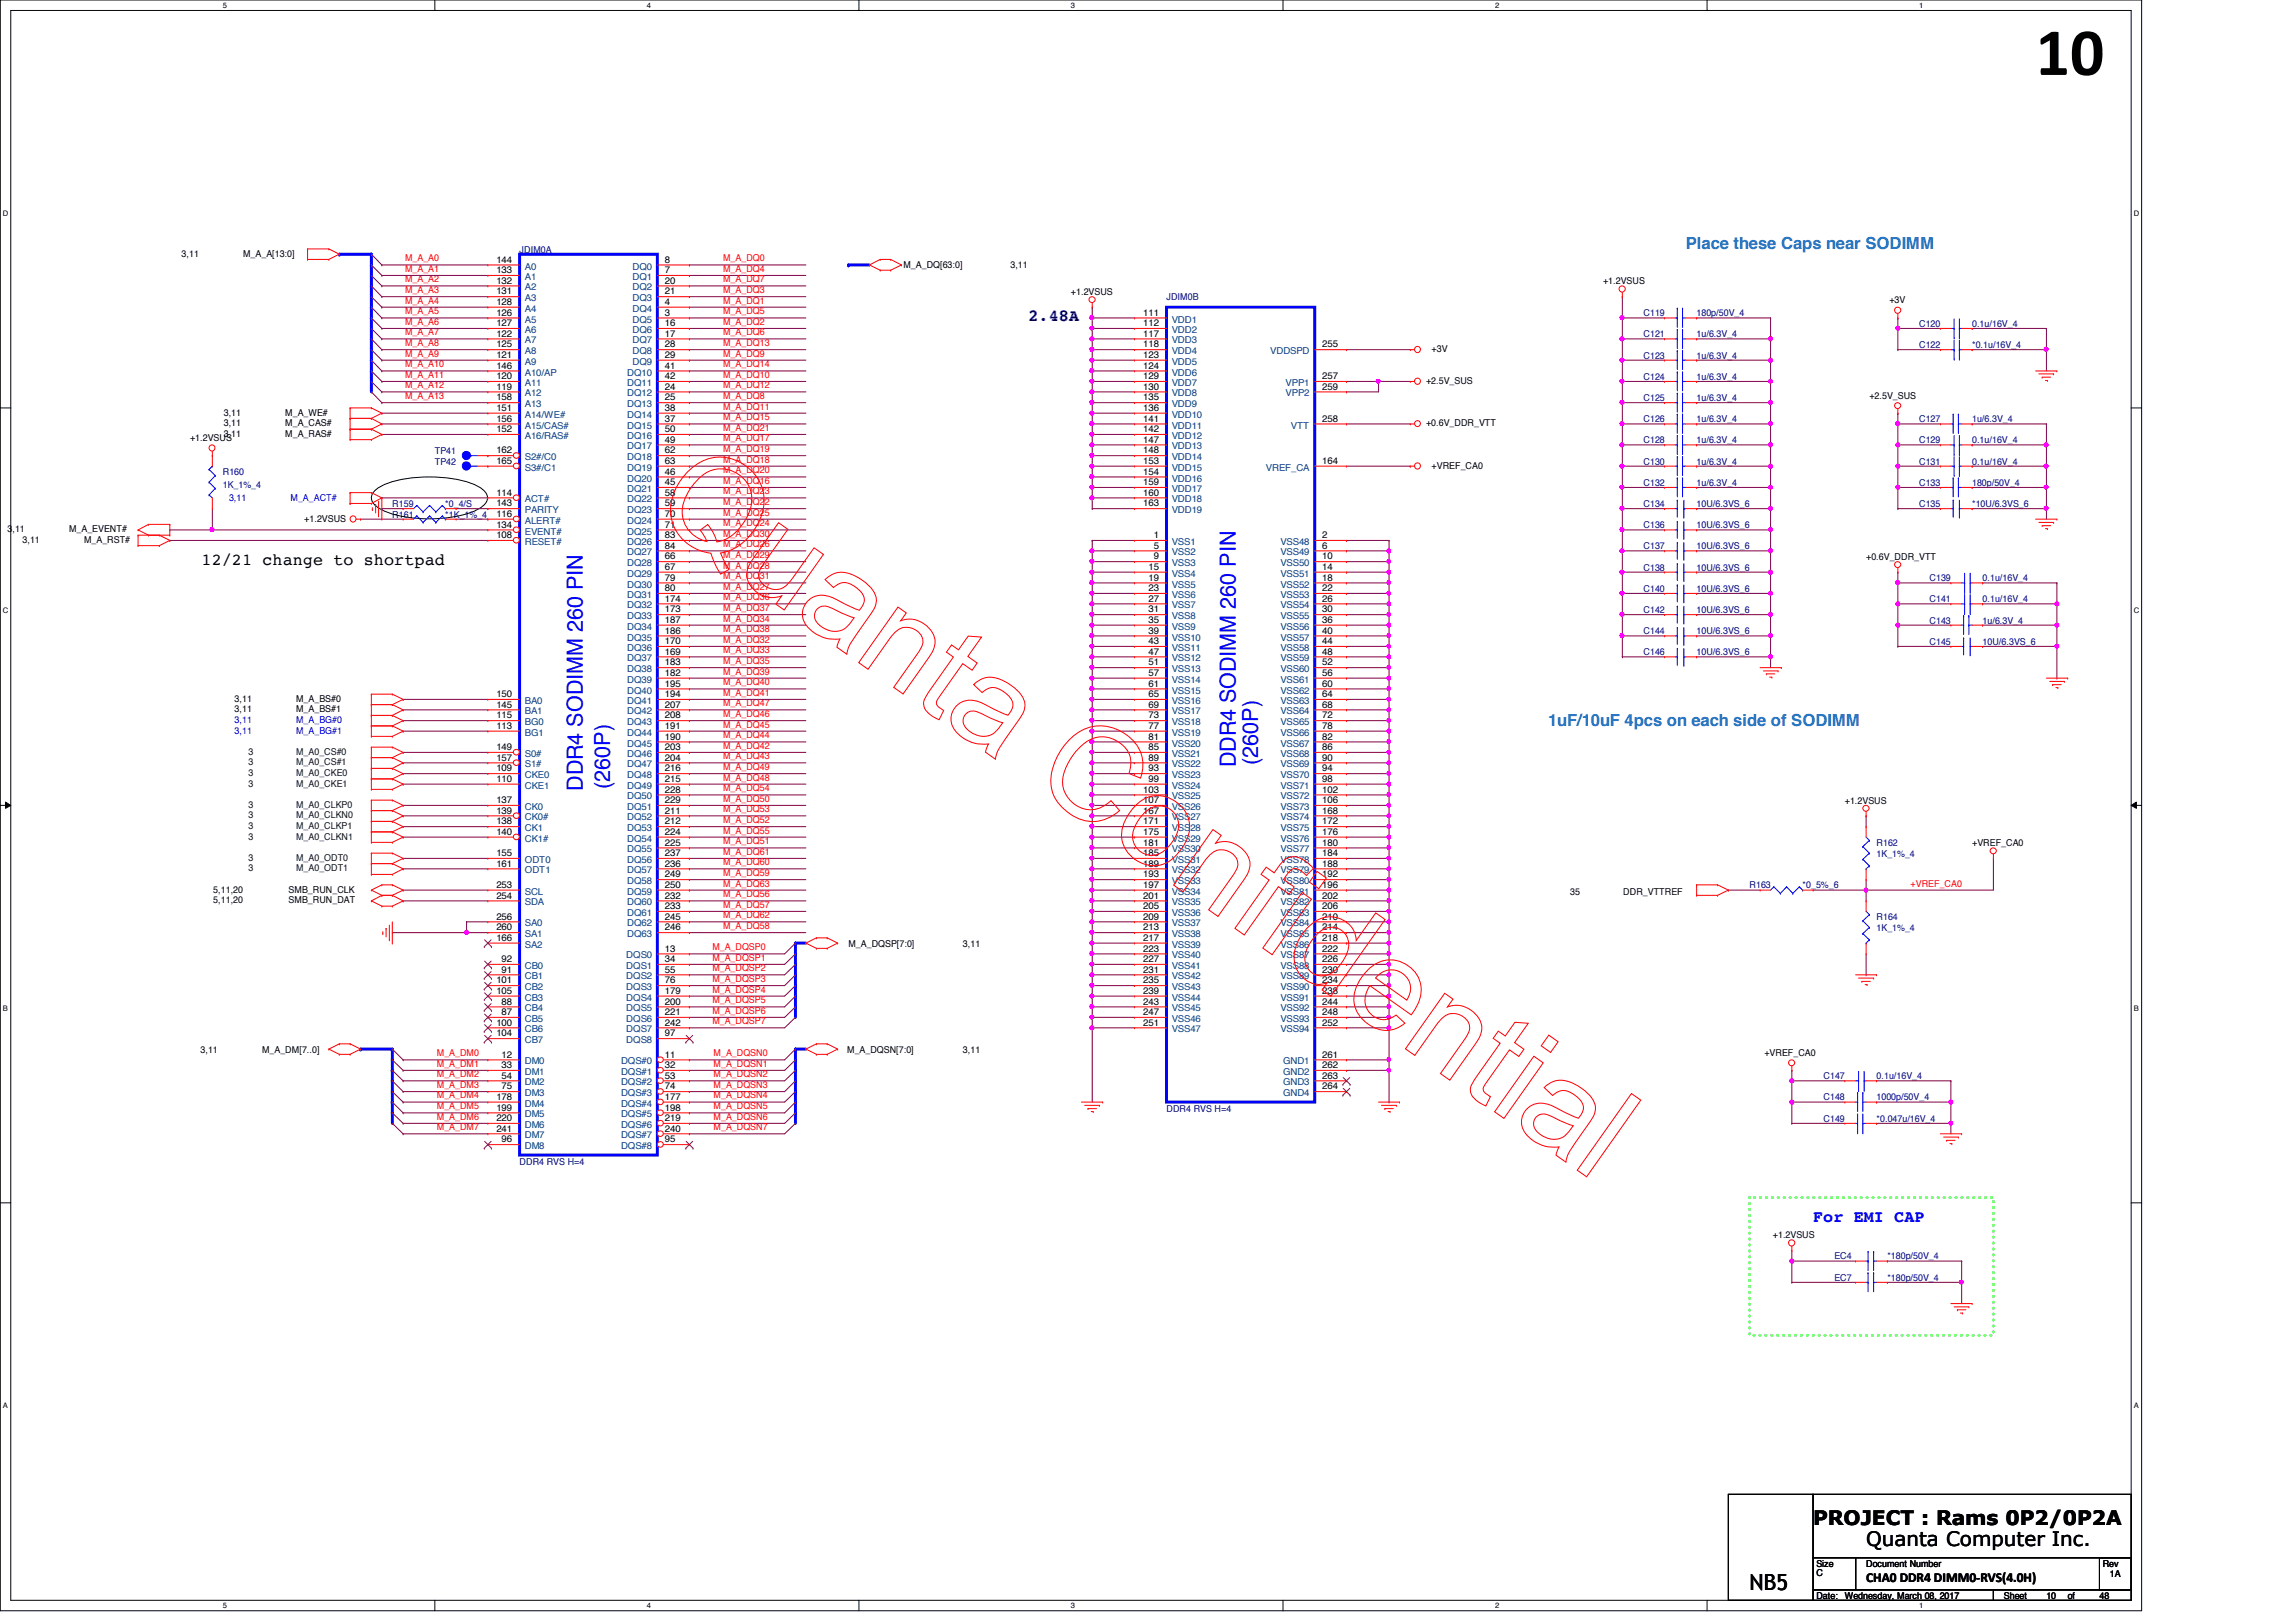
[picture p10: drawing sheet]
<svg xmlns="http://www.w3.org/2000/svg" width="297mm" height="210mm" viewBox="0 0 297 210" stroke-linecap="round" stroke-linejoin="round" font-family="sans-serif">
<defs><g id="words">
<text font-size="8.8" x="263.4" y="9.7">10</text>
<g font-size="2.9" fill="#00f">
<text x="159.9" y="99.3" transform="rotate(-90 159.9 99.3)">DDR4 SODIMM 260 PIN</text>
<text x="162.8" y="99" transform="rotate(-90 162.8 99)">(260P)</text>
<text x="75.4" y="102.3" transform="rotate(-90 75.4 102.3)">DDR4 SODIMM 260 PIN</text>
<text x="78.9" y="102.2" transform="rotate(-90 78.9 102.2)">(260P)</text>
</g>
<text font-size="2.9" x="226.4" y="205.8">NB5</text>
<g font-size="2.6">
<text x="234.6" y="197.3">PROJECT : Rams 0P2/0P2A</text>
<text x="241.4" y="200.1">Quanta Computer Inc.</text>
</g>
<g font-size="2.2" fill="#0080ff">
<text x="218.1" y="32.2">Place these Caps near SODIMM</text>
<text x="200.3" y="93.9">1uF/10uF 4pcs on each side of SODIMM</text>
</g>
<text font-size="2.2" fill="#000080" x="133.1" y="41.5">2.48A</text>
<text font-size="2.2" x="26.1" y="73.1">12/21 change to shortpad</text>
<text font-size="2.2" fill="#00f" x="234.6" y="158.1">For EMI CAP</text>
<text font-size="1.8" x="241.4" y="204.7">CHA0 DDR4 DIMM0-RVS(4.0H)</text>
<g font-size="1.2">
<text x="23.5" y="33.2">3,11</text>
<text x="31.5" y="33.2">M_A_A[13:0]</text>
<text x="64.2" y="34">144</text>
<text x="64.2" y="35.3">133</text>
<text x="86" y="34">8</text>
<text x="86" y="35.3">7</text>
<text x="116.9" y="34.7">M_A_DQ[63:0]</text>
<text x="130.7" y="34.7">3,11</text>
<text x="64.2" y="36.7">132</text>
<text x="64.2" y="38.1">131</text>
<text x="64.2" y="39.5">128</text>
<text x="64.2" y="40.9">126</text>
<text x="86" y="36.7">20</text>
<text x="86" y="38.1">21</text>
<text x="86" y="39.5">4</text>
<text x="86" y="40.9">3</text>
<text x="138.6" y="38.1">+1.2VSUS</text>
<text x="147.9" y="40.9">111</text>
<text x="207.4" y="36.8">+1.2VSUS</text>
<text x="244.4" y="39.2">+3V</text>
<text x="64.2" y="42.2">127</text>
<text x="64.2" y="43.6">122</text>
<text x="64.2" y="45">125</text>
<text x="64.2" y="46.3">121</text>
<text x="64.2" y="47.7">146</text>
<text x="86" y="42.2">16</text>
<text x="86" y="43.6">17</text>
<text x="86" y="45">28</text>
<text x="86" y="46.3">29</text>
<text x="86" y="47.7">41</text>
<text x="147.9" y="42.2">112</text>
<text x="147.9" y="43.6">117</text>
<text x="147.9" y="45">118</text>
<text x="147.9" y="46.3">123</text>
<text x="147.9" y="47.7">124</text>
<text x="171.1" y="45">255</text>
<text x="185.2" y="45.6">+3V</text>
<text x="29" y="53.8">3,11</text>
<text x="36.9" y="53.8">M_A_WE#</text>
<text x="64.2" y="49.1">120</text>
<text x="64.2" y="50.4">119</text>
<text x="64.2" y="51.8">158</text>
<text x="64.2" y="53.2">151</text>
<text x="86" y="49.1">42</text>
<text x="86" y="50.4">24</text>
<text x="86" y="51.8">25</text>
<text x="86" y="53.2">38</text>
<text x="147.9" y="49.1">129</text>
<text x="147.9" y="50.4">130</text>
<text x="147.9" y="51.8">135</text>
<text x="147.9" y="53.2">136</text>
<text x="171.1" y="49.1">257</text>
<text x="171.1" y="50.4">259</text>
<text x="184.5" y="49.7">+2.5V_SUS</text>
<text x="241.8" y="51.6">+2.5V_SUS</text>
<text x="24.6" y="57.1">+1.2VSUS</text>
<text x="29" y="55.2">3,11</text>
<text x="29" y="56.6">3,11</text>
<text x="36.9" y="55.2">M_A_CAS#</text>
<text x="36.9" y="56.6">M_A_RAS#</text>
<text x="64.2" y="54.6">156</text>
<text x="64.2" y="58.7">162</text>
<text x="64.2" y="55.9">152</text>
<text x="86" y="54.6">37</text>
<text x="86" y="55.9">50</text>
<text x="86" y="57.3">49</text>
<text x="86" y="58.7">62</text>
<text x="147.9" y="54.6">141</text>
<text x="147.9" y="55.9">142</text>
<text x="147.9" y="57.3">147</text>
<text x="147.9" y="58.7">148</text>
<text x="171.1" y="54.6">258</text>
<text x="184.5" y="55.2">+0.6V_DDR_VTT</text>
<text x="64.2" y="60">165</text>
<text x="64.2" y="64.1">114</text>
<text x="64.2" y="65.5">143</text>
<text x="86" y="60">63</text>
<text x="86" y="61.4">46</text>
<text x="86" y="62.8">45</text>
<text x="86" y="64.1">58</text>
<text x="86" y="65.5">59</text>
<text x="147.9" y="60">153</text>
<text x="147.9" y="61.4">154</text>
<text x="147.9" y="62.8">159</text>
<text x="147.9" y="64.1">160</text>
<text x="147.9" y="65.5">163</text>
<text x="171.1" y="60">164</text>
<text x="185.2" y="60.7">+VREF_CA0</text>
<text x="1" y="68.9">3,11</text>
<text x="2.9" y="70.3">3,11</text>
<text x="8.9" y="68.9">M_A_EVENT#</text>
<text x="10.9" y="70.3">M_A_RST#</text>
<text x="39.4" y="67.5">+1.2VSUS</text>
<text x="64.2" y="66.9">116</text>
<text x="64.2" y="68.3">134</text>
<text x="64.2" y="69.6">108</text>
<text x="86" y="66.9">70</text>
<text x="86" y="68.3">71</text>
<text x="86" y="69.6">83</text>
<text x="86" y="71">84</text>
<text x="149.3" y="69.6">1</text>
<text x="149.3" y="71">5</text>
<text x="171.1" y="69.6">2</text>
<text x="171.1" y="71">6</text>
<text x="86" y="72.4">66</text>
<text x="86" y="73.7">67</text>
<text x="86" y="75.1">79</text>
<text x="86" y="76.5">80</text>
<text x="86" y="77.9">174</text>
<text x="148.6" y="73.7">15</text>
<text x="148.6" y="75.1">19</text>
<text x="148.6" y="76.5">23</text>
<text x="148.6" y="77.9">27</text>
<text x="149.3" y="72.4">9</text>
<text x="171.1" y="72.4">10</text>
<text x="171.1" y="73.7">14</text>
<text x="171.1" y="75.1">18</text>
<text x="171.1" y="76.5">22</text>
<text x="171.1" y="77.9">26</text>
<text x="241.4" y="72.4">+0.6V_DDR_VTT</text>
<text x="86" y="79.2">173</text>
<text x="86" y="80.6">187</text>
<text x="86" y="82">186</text>
<text x="86" y="83.4">170</text>
<text x="148.6" y="79.2">31</text>
<text x="148.6" y="80.6">35</text>
<text x="148.6" y="82">39</text>
<text x="148.6" y="83.4">43</text>
<text x="171.1" y="79.2">30</text>
<text x="171.1" y="80.6">36</text>
<text x="171.1" y="82">40</text>
<text x="171.1" y="83.4">44</text>
<text x="86" y="84.7">169</text>
<text x="86" y="86.1">183</text>
<text x="86" y="87.5">182</text>
<text x="86" y="88.9">195</text>
<text x="148.6" y="84.7">47</text>
<text x="148.6" y="86.1">51</text>
<text x="148.6" y="87.5">57</text>
<text x="148.6" y="88.9">61</text>
<text x="171.1" y="84.7">48</text>
<text x="171.1" y="86.1">52</text>
<text x="171.1" y="87.5">56</text>
<text x="171.1" y="88.9">60</text>
<text x="30.3" y="90.8">3,11</text>
<text x="30.3" y="92.2">3,11</text>
<text x="38.3" y="90.8">M_A_BS#0</text>
<text x="38.3" y="92.2">M_A_BS#1</text>
<text x="64.2" y="90.2">150</text>
<text x="64.2" y="91.6">145</text>
<text x="64.2" y="93">115</text>
<text x="64.2" y="94.3">113</text>
<text x="86" y="90.2">194</text>
<text x="86" y="91.6">207</text>
<text x="86" y="93">208</text>
<text x="86" y="94.3">191</text>
<text x="86" y="95.7">190</text>
<text x="148.6" y="90.2">65</text>
<text x="148.6" y="91.6">69</text>
<text x="148.6" y="93">73</text>
<text x="148.6" y="94.3">77</text>
<text x="148.6" y="95.7">81</text>
<text x="171.1" y="90.2">64</text>
<text x="171.1" y="91.6">68</text>
<text x="171.1" y="93">72</text>
<text x="171.1" y="94.3">78</text>
<text x="171.1" y="95.7">82</text>
<text x="64.2" y="97.1">149</text>
<text x="64.2" y="98.4">157</text>
<text x="64.2" y="99.8">109</text>
<text x="64.2" y="101.2">110</text>
<text x="86" y="97.1">203</text>
<text x="86" y="98.4">204</text>
<text x="86" y="99.8">216</text>
<text x="86" y="101.2">215</text>
<text x="148.6" y="97.1">85</text>
<text x="148.6" y="98.4">89</text>
<text x="148.6" y="99.8">93</text>
<text x="148.6" y="101.2">99</text>
<text x="171.1" y="97.1">86</text>
<text x="171.1" y="98.4">90</text>
<text x="171.1" y="99.8">94</text>
<text x="171.1" y="101.2">98</text>
<text x="64.2" y="103.9">137</text>
<text x="64.2" y="105.3">139</text>
<text x="64.2" y="106.7">138</text>
<text x="86" y="102.6">228</text>
<text x="86" y="103.9">229</text>
<text x="86" y="105.3">211</text>
<text x="86" y="106.7">212</text>
<text x="147.9" y="102.6">103</text>
<text x="147.9" y="103.9">107</text>
<text x="147.9" y="105.3">167</text>
<text x="147.9" y="106.7">171</text>
<text x="171.1" y="102.6">102</text>
<text x="171.1" y="103.9">106</text>
<text x="171.1" y="105.3">168</text>
<text x="171.1" y="106.7">172</text>
<text x="238.7" y="104">+1.2VSUS</text>
<text x="64.2" y="108">140</text>
<text x="64.2" y="110.8">155</text>
<text x="64.2" y="112.1">161</text>
<text x="86" y="108">224</text>
<text x="86" y="109.4">225</text>
<text x="86" y="110.8">237</text>
<text x="86" y="112.1">236</text>
<text x="86" y="113.5">249</text>
<text x="147.9" y="108">175</text>
<text x="147.9" y="109.4">181</text>
<text x="147.9" y="110.8">185</text>
<text x="147.9" y="112.1">189</text>
<text x="147.9" y="113.5">193</text>
<text x="171.1" y="108">176</text>
<text x="171.1" y="109.4">180</text>
<text x="171.1" y="110.8">184</text>
<text x="171.1" y="112.1">188</text>
<text x="171.1" y="113.5">192</text>
<text x="255.1" y="109.5">+VREF_CA0</text>
<text x="27.6" y="116.9">5,11,20</text>
<text x="27.6" y="115.5">5,11,20</text>
<text x="37.3" y="116.9">SMB_RUN_DAT</text>
<text x="37.3" y="115.5">SMB_RUN_CLK</text>
<text x="64.2" y="119">256</text>
<text x="64.2" y="114.9">253</text>
<text x="64.2" y="116.3">254</text>
<text x="86" y="114.9">250</text>
<text x="86" y="116.3">232</text>
<text x="86" y="117.6">233</text>
<text x="86" y="119">245</text>
<text x="147.9" y="114.9">197</text>
<text x="147.9" y="116.3">201</text>
<text x="147.9" y="117.6">205</text>
<text x="147.9" y="119">209</text>
<text x="171.1" y="114.9">196</text>
<text x="171.1" y="116.3">202</text>
<text x="171.1" y="117.6">206</text>
<text x="171.1" y="119">210</text>
<text x="203.2" y="115.8">35</text>
<text x="210" y="115.8">DDR_VTTREF</text>
<text x="64.2" y="120.4">260</text>
<text x="64.2" y="121.8">166</text>
<text x="64.9" y="124.5">92</text>
<text x="64.9" y="125.9">91</text>
<text x="86" y="120.4">246</text>
<text x="86" y="123.1">13</text>
<text x="86" y="124.5">34</text>
<text x="86" y="125.9">55</text>
<text x="109.8" y="122.5">M_A_DQSP[7:0]</text>
<text x="124.6" y="122.5">3,11</text>
<text x="147.9" y="120.4">213</text>
<text x="147.9" y="121.8">217</text>
<text x="147.9" y="123.1">223</text>
<text x="147.9" y="124.5">227</text>
<text x="147.9" y="125.9">231</text>
<text x="171.1" y="120.4">214</text>
<text x="171.1" y="121.8">218</text>
<text x="171.1" y="123.1">222</text>
<text x="171.1" y="124.5">226</text>
<text x="171.1" y="125.9">230</text>
<text x="64.2" y="127.3">101</text>
<text x="64.2" y="128.6">105</text>
<text x="64.9" y="130">88</text>
<text x="64.9" y="131.4">87</text>
<text x="86" y="127.3">76</text>
<text x="86" y="128.6">179</text>
<text x="86" y="130">200</text>
<text x="86" y="131.4">221</text>
<text x="147.9" y="127.3">235</text>
<text x="147.9" y="128.6">239</text>
<text x="147.9" y="130">243</text>
<text x="147.9" y="131.4">247</text>
<text x="171.1" y="127.3">234</text>
<text x="171.1" y="128.6">238</text>
<text x="171.1" y="130">244</text>
<text x="171.1" y="131.4">248</text>
<text x="25.9" y="136.2">3,11</text>
<text x="33.9" y="136.2">M_A_DM[7..0]</text>
<text x="64.2" y="132.7">100</text>
<text x="64.2" y="134.1">104</text>
<text x="64.9" y="136.9">12</text>
<text x="86" y="136.9">11</text>
<text x="86" y="132.7">242</text>
<text x="86" y="134.1">97</text>
<text x="109.6" y="136.2">M_A_DQSN[7:0]</text>
<text x="124.6" y="136.2">3,11</text>
<text x="147.9" y="132.7">251</text>
<text x="171.1" y="136.9">261</text>
<text x="171.1" y="132.7">252</text>
<text x="228.3" y="136.7">+VREF_CA0</text>
<text x="64.2" y="142.3">178</text>
<text x="64.2" y="143.7">199</text>
<text x="64.9" y="138.2">33</text>
<text x="64.9" y="139.6">54</text>
<text x="64.9" y="141">75</text>
<text x="86" y="138.2">32</text>
<text x="86" y="139.6">53</text>
<text x="86" y="141">74</text>
<text x="86" y="142.3">177</text>
<text x="86" y="143.7">198</text>
<text x="171.1" y="138.2">262</text>
<text x="171.1" y="139.6">263</text>
<text x="171.1" y="141">264</text>
<text x="64.2" y="145.1">220</text>
<text x="64.2" y="146.4">241</text>
<text x="64.9" y="147.8">96</text>
<text x="86" y="145.1">219</text>
<text x="86" y="146.4">240</text>
<text x="86" y="147.8">95</text>
<text x="229.4" y="160.2">+1.2VSUS</text>
<text x="235" y="202.7">Size</text>
<text x="241.4" y="202.7">Document Number</text>
<text x="272" y="202.7">Rev</text>
<text x="235" y="204">C</text>
<text x="235" y="206.9">Date:</text>
<text x="238.7" y="206.9">Wednesday, March 08, 2017</text>
<text x="259.2" y="206.9">Sheet</text>
<text x="264.7" y="206.9">10</text>
<text x="267.5" y="206.9">of</text>
<text x="271.6" y="206.9">48</text>
<text x="273" y="204.1">1A</text>
</g>
<g font-size="1.2" fill="#f00">
<text x="52.4" y="33.8">M_A_A0</text>
<text x="52.4" y="35.2">M_A_A1</text>
<text x="93.6" y="33.8">M_A_DQ0</text>
<text x="93.6" y="35.2">M_A_DQ4</text>
<text x="52.4" y="40.7">M_A_A5</text>
<text x="52.4" y="39.3">M_A_A4</text>
<text x="52.4" y="36.5">M_A_A2</text>
<text x="52.4" y="37.9">M_A_A3</text>
<text x="93.6" y="36.5">M_A_DQ7</text>
<text x="93.6" y="37.9">M_A_DQ3</text>
<text x="93.6" y="39.3">M_A_DQ1</text>
<text x="93.6" y="40.7">M_A_DQ5</text>
<text x="52.4" y="47.5">M_A_A10</text>
<text x="52.4" y="46.1">M_A_A9</text>
<text x="52.4" y="44.8">M_A_A8</text>
<text x="52.4" y="43.4">M_A_A7</text>
<text x="52.4" y="42">M_A_A6</text>
<text x="93.6" y="42">M_A_DQ2</text>
<text x="93.6" y="43.4">M_A_DQ6</text>
<text x="93.6" y="44.8">M_A_DQ13</text>
<text x="93.6" y="46.1">M_A_DQ9</text>
<text x="93.6" y="47.5">M_A_DQ14</text>
<text x="52.4" y="51.6">M_A_A13</text>
<text x="52.4" y="50.2">M_A_A12</text>
<text x="52.4" y="48.9">M_A_A11</text>
<text x="93.6" y="48.9">M_A_DQ10</text>
<text x="93.6" y="50.2">M_A_DQ12</text>
<text x="93.6" y="51.6">M_A_DQ8</text>
<text x="93.6" y="53">M_A_DQ11</text>
<text x="93.6" y="55.8">M_A_DQ21</text>
<text x="93.6" y="57.1">M_A_DQ17</text>
<text x="93.6" y="58.5">M_A_DQ19</text>
<text x="93.6" y="59.9">M_A_DQ18</text>
<text x="93.6" y="54.4">M_A_DQ15</text>
<text x="93.6" y="61.3">M_A_DQ20</text>
<text x="93.6" y="62.6">M_A_DQ16</text>
<text x="93.6" y="65.4">M_A_DQ22</text>
<text x="93.6" y="64">M_A_DQ23</text>
<text x="93.6" y="68.1">M_A_DQ24</text>
<text x="93.6" y="69.5">M_A_DQ30</text>
<text x="93.6" y="70.8">M_A_DQ26</text>
<text x="93.6" y="66.7">M_A_DQ25</text>
<text x="93.6" y="75">M_A_DQ31</text>
<text x="93.6" y="76.3">M_A_DQ27</text>
<text x="93.6" y="77.7">M_A_DQ36</text>
<text x="93.6" y="72.2">M_A_DQ29</text>
<text x="93.6" y="73.6">M_A_DQ28</text>
<text x="93.6" y="81.8">M_A_DQ38</text>
<text x="93.6" y="83.2">M_A_DQ32</text>
<text x="93.6" y="79.1">M_A_DQ37</text>
<text x="93.6" y="80.4">M_A_DQ34</text>
<text x="93.6" y="84.5">M_A_DQ33</text>
<text x="93.6" y="85.9">M_A_DQ35</text>
<text x="93.6" y="87.3">M_A_DQ39</text>
<text x="93.6" y="88.7">M_A_DQ40</text>
<text x="93.6" y="95.5">M_A_DQ44</text>
<text x="93.6" y="91.4">M_A_DQ47</text>
<text x="93.6" y="92.8">M_A_DQ46</text>
<text x="93.6" y="94.1">M_A_DQ45</text>
<text x="93.6" y="90">M_A_DQ41</text>
<text x="93.6" y="96.9">M_A_DQ42</text>
<text x="93.6" y="98.3">M_A_DQ43</text>
<text x="93.6" y="99.7">M_A_DQ49</text>
<text x="93.6" y="101">M_A_DQ48</text>
<text x="93.6" y="102.4">M_A_DQ54</text>
<text x="93.6" y="103.8">M_A_DQ50</text>
<text x="93.6" y="105.1">M_A_DQ53</text>
<text x="93.6" y="106.5">M_A_DQ52</text>
<text x="93.6" y="107.9">M_A_DQ55</text>
<text x="93.6" y="110.6">M_A_DQ61</text>
<text x="93.6" y="112">M_A_DQ60</text>
<text x="93.6" y="113.4">M_A_DQ59</text>
<text x="93.6" y="109.3">M_A_DQ51</text>
<text x="93.6" y="114.7">M_A_DQ63</text>
<text x="93.6" y="116.1">M_A_DQ56</text>
<text x="93.6" y="117.5">M_A_DQ57</text>
<text x="93.6" y="118.8">M_A_DQ62</text>
<text x="247.2" y="114.7">+VREF_CA0</text>
<text x="92.2" y="124.3">M_A_DQSP1</text>
<text x="92.2" y="123">M_A_DQSP0</text>
<text x="92.2" y="125.7">M_A_DQSP2</text>
<text x="93.6" y="120.2">M_A_DQ58</text>
<text x="92.2" y="127.1">M_A_DQSP3</text>
<text x="92.2" y="128.4">M_A_DQSP4</text>
<text x="92.2" y="129.8">M_A_DQSP5</text>
<text x="92.2" y="131.2">M_A_DQSP6</text>
<text x="56.5" y="136.7">M_A_DM0</text>
<text x="92.2" y="132.5">M_A_DQSP7</text>
<text x="92.3" y="136.7">M_A_DQSN0</text>
<text x="56.5" y="139.4">M_A_DM2</text>
<text x="56.5" y="140.8">M_A_DM3</text>
<text x="56.5" y="142.2">M_A_DM4</text>
<text x="56.5" y="143.6">M_A_DM5</text>
<text x="56.5" y="138">M_A_DM1</text>
<text x="92.3" y="138">M_A_DQSN1</text>
<text x="92.3" y="140.8">M_A_DQSN3</text>
<text x="92.3" y="142.2">M_A_DQSN4</text>
<text x="92.3" y="143.6">M_A_DQSN5</text>
<text x="92.3" y="139.4">M_A_DQSN2</text>
<text x="56.5" y="144.9">M_A_DM6</text>
<text x="56.5" y="146.3">M_A_DM7</text>
<text x="92.3" y="144.9">M_A_DQSN6</text>
<text x="92.3" y="146.3">M_A_DQSN7</text>
</g>
<g font-size="1.2" fill="#000080">
<text x="67.2" y="32.7">JDIM0A</text>
<text x="150.9" y="38.9">JDIM0B</text>
<text x="212.6" y="40.9">C119</text>
<text x="219.5" y="40.9">180p/50V_4</text>
<text x="212.6" y="43.6">C121</text>
<text x="212.6" y="46.4">C123</text>
<text x="219.5" y="43.6">1u/6.3V_4</text>
<text x="219.5" y="46.4">1u/6.3V_4</text>
<text x="248.3" y="42.3">C120</text>
<text x="248.3" y="45">C122</text>
<text x="255.1" y="42.3">0.1u/16V_4</text>
<text x="255.1" y="45">*0.1u/16V_4</text>
<text x="212.6" y="49.1">C124</text>
<text x="212.6" y="51.9">C125</text>
<text x="219.5" y="49.1">1u/6.3V_4</text>
<text x="219.5" y="51.9">1u/6.3V_4</text>
<text x="56.3" y="58.7">TP41</text>
<text x="212.6" y="54.6">C126</text>
<text x="212.6" y="57.4">C128</text>
<text x="219.5" y="54.6">1u/6.3V_4</text>
<text x="219.5" y="57.4">1u/6.3V_4</text>
<text x="248.3" y="57.4">C129</text>
<text x="248.3" y="54.6">C127</text>
<text x="255.1" y="57.4">0.1u/16V_4</text>
<text x="255.1" y="54.6">1u/6.3V_4</text>
<text x="28.8" y="61.5">R160</text>
<text x="28.8" y="63.1">1K_1%_4</text>
<text x="50.8" y="65.6">R159</text>
<text x="56.3" y="60.1">TP42</text>
<text x="57.6" y="65.6">*0_4/S</text>
<text x="212.6" y="62.9">C132</text>
<text x="212.6" y="60.1">C130</text>
<text x="212.6" y="65.6">C134</text>
<text x="219.5" y="62.9">1u/6.3V_4</text>
<text x="219.5" y="60.1">1u/6.3V_4</text>
<text x="219.5" y="65.6">10U/6.3VS_6</text>
<text x="248.3" y="62.9">C133</text>
<text x="248.3" y="60.1">C131</text>
<text x="248.3" y="65.6">C135</text>
<text x="255.1" y="62.9">180p/50V_4</text>
<text x="255.1" y="60.1">0.1u/16V_4</text>
<text x="255.1" y="65.6">*10U/6.3VS_6</text>
<text x="50.8" y="67">R161</text>
<text x="57.6" y="67">*1K_1%_4</text>
<text x="212.6" y="71.1">C137</text>
<text x="212.6" y="68.3">C136</text>
<text x="219.5" y="71.1">10U/6.3VS_6</text>
<text x="219.5" y="68.3">10U/6.3VS_6</text>
<text x="212.6" y="76.6">C140</text>
<text x="212.6" y="73.8">C138</text>
<text x="219.5" y="76.6">10U/6.3VS_6</text>
<text x="219.5" y="73.8">10U/6.3VS_6</text>
<text x="249.6" y="77.9">C141</text>
<text x="249.6" y="75.2">C139</text>
<text x="256.5" y="77.9">0.1u/16V_4</text>
<text x="256.5" y="75.2">0.1u/16V_4</text>
<text x="212.6" y="82">C144</text>
<text x="212.6" y="79.3">C142</text>
<text x="219.5" y="82">10U/6.3VS_6</text>
<text x="219.5" y="79.3">10U/6.3VS_6</text>
<text x="249.6" y="83.4">C145</text>
<text x="249.6" y="80.7">C143</text>
<text x="256.5" y="83.4">10U/6.3VS_6</text>
<text x="256.5" y="80.7">1u/6.3V_4</text>
<text x="212.6" y="84.8">C146</text>
<text x="219.5" y="84.8">10U/6.3VS_6</text>
<text x="242.8" y="109.5">R162</text>
<text x="242.8" y="110.9">1K_1%_4</text>
<text x="226.4" y="115">R163</text>
<text x="233.2" y="115">*0_5%_6</text>
<text x="242.8" y="119.1">R164</text>
<text x="242.8" y="120.4">1K_1%_4</text>
<text x="150.9" y="143.9">DDR4 RVS H=4</text>
<text x="235.9" y="142.4">C148</text>
<text x="235.9" y="139.7">C147</text>
<text x="242.8" y="142.4">1000p/50V_4</text>
<text x="242.8" y="139.7">0.1u/16V_4</text>
<text x="235.9" y="145.2">C149</text>
<text x="242.8" y="145.2">*0.047u/16V_4</text>
<text x="67.2" y="150.7">DDR4 RVS H=4</text>
<text x="237.3" y="165.7">EC7</text>
<text x="237.3" y="163">EC4</text>
<text x="244.2" y="165.7">*180p/50V_4</text>
<text x="244.2" y="163">*180p/50V_4</text>
</g>
<g font-size="1.2" fill="#004080">
<text x="67.9" y="34.9">A0</text>
<text x="81.8" y="34.9">DQ0</text>
<text x="67.9" y="36.2">A1</text>
<text x="67.9" y="37.6">A2</text>
<text x="67.9" y="39">A3</text>
<text x="67.9" y="40.3">A4</text>
<text x="67.9" y="41.7">A5</text>
<text x="81.8" y="36.2">DQ1</text>
<text x="81.8" y="37.6">DQ2</text>
<text x="81.8" y="39">DQ3</text>
<text x="81.8" y="40.3">DQ4</text>
<text x="81.8" y="41.7">DQ5</text>
<text x="151.6" y="41.7">VDD1</text>
<text x="67.9" y="43.1">A6</text>
<text x="67.9" y="44.4">A7</text>
<text x="67.9" y="45.8">A8</text>
<text x="67.9" y="47.2">A9</text>
<text x="81.8" y="43.1">DQ6</text>
<text x="81.8" y="44.4">DQ7</text>
<text x="81.8" y="45.8">DQ8</text>
<text x="81.8" y="47.2">DQ9</text>
<text x="151.6" y="43.1">VDD2</text>
<text x="151.6" y="44.4">VDD3</text>
<text x="151.6" y="45.8">VDD4</text>
<text x="151.6" y="47.2">VDD5</text>
<text x="164.3" y="45.8">VDDSPD</text>
<text x="67.9" y="48.6">A10/AP</text>
<text x="67.9" y="50">A11</text>
<text x="67.9" y="51.3">A12</text>
<text x="67.9" y="52.7">A13</text>
<text x="81.1" y="48.6">DQ10</text>
<text x="81.1" y="50">DQ11</text>
<text x="81.1" y="51.3">DQ12</text>
<text x="81.1" y="52.7">DQ13</text>
<text x="151.6" y="48.6">VDD6</text>
<text x="151.6" y="50">VDD7</text>
<text x="151.6" y="51.3">VDD8</text>
<text x="151.6" y="52.7">VDD9</text>
<text x="166.3" y="50">VPP1</text>
<text x="166.3" y="51.3">VPP2</text>
<text x="67.9" y="54.1">A14/WE#</text>
<text x="67.9" y="55.5">A15/CAS#</text>
<text x="67.9" y="59.6">S2#/C0</text>
<text x="67.9" y="56.8">A16/RAS#</text>
<text x="81.1" y="54.1">DQ14</text>
<text x="81.1" y="55.5">DQ15</text>
<text x="81.1" y="56.8">DQ16</text>
<text x="81.1" y="58.2">DQ17</text>
<text x="81.1" y="59.6">DQ18</text>
<text x="151.6" y="54.1">VDD10</text>
<text x="151.6" y="55.5">VDD11</text>
<text x="151.6" y="56.8">VDD12</text>
<text x="151.6" y="58.2">VDD13</text>
<text x="151.6" y="59.6">VDD14</text>
<text x="167" y="55.5">VTT</text>
<text x="67.9" y="60.9">S3#/C1</text>
<text x="67.9" y="65">ACT#</text>
<text x="81.1" y="60.9">DQ19</text>
<text x="81.1" y="62.3">DQ20</text>
<text x="81.1" y="63.7">DQ21</text>
<text x="81.1" y="65">DQ22</text>
<text x="151.6" y="60.9">VDD15</text>
<text x="151.6" y="62.3">VDD16</text>
<text x="151.6" y="63.7">VDD17</text>
<text x="151.6" y="65">VDD18</text>
<text x="163.8" y="60.9">VREF_CA</text>
<text x="67.9" y="67.8">ALERT#</text>
<text x="67.9" y="69.2">EVENT#</text>
<text x="67.9" y="70.5">RESET#</text>
<text x="67.9" y="66.4">PARITY</text>
<text x="81.1" y="66.4">DQ23</text>
<text x="81.1" y="67.8">DQ24</text>
<text x="81.1" y="69.2">DQ25</text>
<text x="81.1" y="70.5">DQ26</text>
<text x="81.1" y="71.9">DQ27</text>
<text x="151.6" y="70.5">VSS1</text>
<text x="151.6" y="71.9">VSS2</text>
<text x="151.6" y="66.4">VDD19</text>
<text x="165.6" y="70.5">VSS48</text>
<text x="165.6" y="71.9">VSS49</text>
<text x="81.1" y="73.3">DQ28</text>
<text x="81.1" y="74.6">DQ29</text>
<text x="81.1" y="76">DQ30</text>
<text x="81.1" y="77.4">DQ31</text>
<text x="151.6" y="73.3">VSS3</text>
<text x="151.6" y="74.6">VSS4</text>
<text x="151.6" y="76">VSS5</text>
<text x="151.6" y="77.4">VSS6</text>
<text x="165.6" y="73.3">VSS50</text>
<text x="165.6" y="74.6">VSS51</text>
<text x="165.6" y="76">VSS52</text>
<text x="165.6" y="77.4">VSS53</text>
<text x="81.1" y="78.7">DQ32</text>
<text x="81.1" y="80.1">DQ33</text>
<text x="81.1" y="81.5">DQ34</text>
<text x="81.1" y="82.9">DQ35</text>
<text x="151.6" y="78.7">VSS7</text>
<text x="151.6" y="80.1">VSS8</text>
<text x="151.6" y="81.5">VSS9</text>
<text x="151.6" y="82.9">VSS10</text>
<text x="165.6" y="78.7">VSS54</text>
<text x="165.6" y="80.1">VSS55</text>
<text x="165.6" y="81.5">VSS56</text>
<text x="165.6" y="82.9">VSS57</text>
<text x="81.1" y="84.2">DQ36</text>
<text x="81.1" y="85.6">DQ37</text>
<text x="81.1" y="87">DQ38</text>
<text x="81.1" y="88.3">DQ39</text>
<text x="81.1" y="89.7">DQ40</text>
<text x="151.6" y="84.2">VSS11</text>
<text x="151.6" y="85.6">VSS12</text>
<text x="151.6" y="87">VSS13</text>
<text x="151.6" y="88.3">VSS14</text>
<text x="151.6" y="89.7">VSS15</text>
<text x="165.6" y="84.2">VSS58</text>
<text x="165.6" y="85.6">VSS59</text>
<text x="165.6" y="87">VSS60</text>
<text x="165.6" y="88.3">VSS61</text>
<text x="165.6" y="89.7">VSS62</text>
<text x="67.9" y="91.1">BA0</text>
<text x="67.9" y="92.5">BA1</text>
<text x="67.9" y="93.9">BG0</text>
<text x="67.9" y="95.2">BG1</text>
<text x="81.1" y="91.1">DQ41</text>
<text x="81.1" y="92.5">DQ42</text>
<text x="81.1" y="93.9">DQ43</text>
<text x="81.1" y="95.2">DQ44</text>
<text x="151.6" y="91.1">VSS16</text>
<text x="151.6" y="92.5">VSS17</text>
<text x="151.6" y="93.9">VSS18</text>
<text x="151.6" y="95.2">VSS19</text>
<text x="165.6" y="91.1">VSS63</text>
<text x="165.6" y="92.5">VSS64</text>
<text x="165.6" y="93.9">VSS65</text>
<text x="165.6" y="95.2">VSS66</text>
<text x="67.9" y="98">S0#</text>
<text x="67.9" y="99.3">S1#</text>
<text x="67.9" y="100.7">CKE0</text>
<text x="81.1" y="96.6">DQ45</text>
<text x="81.1" y="98">DQ46</text>
<text x="81.1" y="99.3">DQ47</text>
<text x="81.1" y="100.7">DQ48</text>
<text x="151.6" y="96.6">VSS20</text>
<text x="151.6" y="98">VSS21</text>
<text x="151.6" y="99.3">VSS22</text>
<text x="151.6" y="100.7">VSS23</text>
<text x="165.6" y="96.6">VSS67</text>
<text x="165.6" y="98">VSS68</text>
<text x="165.6" y="99.3">VSS69</text>
<text x="165.6" y="100.7">VSS70</text>
<text x="67.9" y="104.8">CK0</text>
<text x="67.9" y="106.2">CK0#</text>
<text x="67.9" y="107.6">CK1</text>
<text x="67.9" y="102.1">CKE1</text>
<text x="81.1" y="102.1">DQ49</text>
<text x="81.1" y="103.5">DQ50</text>
<text x="81.1" y="104.8">DQ51</text>
<text x="81.1" y="106.2">DQ52</text>
<text x="81.1" y="107.6">DQ53</text>
<text x="151.6" y="102.1">VSS24</text>
<text x="151.6" y="103.5">VSS25</text>
<text x="151.6" y="104.8">VSS26</text>
<text x="151.6" y="106.2">VSS27</text>
<text x="151.6" y="107.6">VSS28</text>
<text x="165.6" y="102.1">VSS71</text>
<text x="165.6" y="103.5">VSS72</text>
<text x="165.6" y="104.8">VSS73</text>
<text x="165.6" y="106.2">VSS74</text>
<text x="165.6" y="107.6">VSS75</text>
<text x="67.9" y="108.9">CK1#</text>
<text x="67.9" y="111.7">ODT0</text>
<text x="67.9" y="113">ODT1</text>
<text x="81.1" y="108.9">DQ54</text>
<text x="81.1" y="110.3">DQ55</text>
<text x="81.1" y="111.7">DQ56</text>
<text x="81.1" y="113">DQ57</text>
<text x="151.6" y="108.9">VSS29</text>
<text x="151.6" y="110.3">VSS30</text>
<text x="151.6" y="111.7">VSS31</text>
<text x="151.6" y="113">VSS32</text>
<text x="165.6" y="108.9">VSS76</text>
<text x="165.6" y="110.3">VSS77</text>
<text x="165.6" y="111.7">VSS78</text>
<text x="165.6" y="113">VSS79</text>
<text x="67.9" y="119.9">SA0</text>
<text x="67.9" y="115.8">SCL</text>
<text x="67.9" y="117.2">SDA</text>
<text x="81.1" y="114.4">DQ58</text>
<text x="81.1" y="115.8">DQ59</text>
<text x="81.1" y="117.2">DQ60</text>
<text x="81.1" y="118.5">DQ61</text>
<text x="81.1" y="119.9">DQ62</text>
<text x="151.6" y="114.4">VSS33</text>
<text x="151.6" y="115.8">VSS34</text>
<text x="151.6" y="117.2">VSS35</text>
<text x="151.6" y="118.5">VSS36</text>
<text x="151.6" y="119.9">VSS37</text>
<text x="165.6" y="114.4">VSS80</text>
<text x="165.6" y="115.8">VSS81</text>
<text x="165.6" y="117.2">VSS82</text>
<text x="165.6" y="118.5">VSS83</text>
<text x="165.6" y="119.9">VSS84</text>
<text x="67.9" y="121.3">SA1</text>
<text x="67.9" y="125.4">CB0</text>
<text x="67.9" y="122.6">SA2</text>
<text x="81" y="124">DQS0</text>
<text x="81" y="125.4">DQS1</text>
<text x="81.1" y="121.3">DQ63</text>
<text x="151.6" y="121.3">VSS38</text>
<text x="151.6" y="122.6">VSS39</text>
<text x="151.6" y="124">VSS40</text>
<text x="151.6" y="125.4">VSS41</text>
<text x="165.6" y="121.3">VSS85</text>
<text x="165.6" y="122.6">VSS86</text>
<text x="165.6" y="124">VSS87</text>
<text x="165.6" y="125.4">VSS88</text>
<text x="67.9" y="126.7">CB1</text>
<text x="67.9" y="128.1">CB2</text>
<text x="67.9" y="129.5">CB3</text>
<text x="67.9" y="130.9">CB4</text>
<text x="81" y="126.7">DQS2</text>
<text x="81" y="128.1">DQS3</text>
<text x="81" y="129.5">DQS4</text>
<text x="81" y="130.9">DQS5</text>
<text x="151.6" y="126.7">VSS42</text>
<text x="151.6" y="128.1">VSS43</text>
<text x="151.6" y="129.5">VSS44</text>
<text x="151.6" y="130.9">VSS45</text>
<text x="165.6" y="126.7">VSS89</text>
<text x="165.6" y="128.1">VSS90</text>
<text x="165.6" y="129.5">VSS91</text>
<text x="165.6" y="130.9">VSS92</text>
<text x="67.9" y="137.8">DM0</text>
<text x="67.9" y="132.2">CB5</text>
<text x="67.9" y="133.6">CB6</text>
<text x="67.9" y="135">CB7</text>
<text x="80.3" y="137.8">DQS#0</text>
<text x="81" y="132.2">DQS6</text>
<text x="81" y="133.6">DQS7</text>
<text x="81" y="135">DQS8</text>
<text x="151.6" y="132.2">VSS46</text>
<text x="151.6" y="133.6">VSS47</text>
<text x="165.6" y="132.2">VSS93</text>
<text x="165.6" y="133.6">VSS94</text>
<text x="166" y="137.8">GND1</text>
<text x="67.9" y="139.1">DM1</text>
<text x="67.9" y="140.5">DM2</text>
<text x="67.9" y="141.9">DM3</text>
<text x="67.9" y="143.2">DM4</text>
<text x="80.3" y="139.1">DQS#1</text>
<text x="80.3" y="140.5">DQS#2</text>
<text x="80.3" y="141.9">DQS#3</text>
<text x="80.3" y="143.2">DQS#4</text>
<text x="166" y="139.1">GND2</text>
<text x="166" y="140.5">GND3</text>
<text x="166" y="141.9">GND4</text>
<text x="67.9" y="144.6">DM5</text>
<text x="67.9" y="146">DM6</text>
<text x="67.9" y="147.3">DM7</text>
<text x="67.9" y="148.7">DM8</text>
<text x="80.3" y="144.6">DQS#5</text>
<text x="80.3" y="146">DQS#6</text>
<text x="80.3" y="147.3">DQS#7</text>
<text x="80.3" y="148.7">DQS#8</text>
</g>
<g font-size="1.2" fill="#00f">
<text x="29.6" y="64.9">3,11</text>
<text x="37.6" y="64.9">M_A_ACT#</text>
<text x="30.3" y="93.6">3,11</text>
<text x="30.3" y="95">3,11</text>
<text x="38.3" y="93.6">M_A_BG#0</text>
<text x="38.3" y="95">M_A_BG#1</text>
</g>
<g font-size="1.2" fill="#004000">
<text x="32.1" y="97.7">3</text>
<text x="32.1" y="99.1">3</text>
<text x="32.1" y="100.4">3</text>
<text x="32.1" y="101.8">3</text>
<text x="38.3" y="97.7">M_A0_CS#0</text>
<text x="38.3" y="99.1">M_A0_CS#1</text>
<text x="38.3" y="100.4">M_A0_CKE0</text>
<text x="38.3" y="101.8">M_A0_CKE1</text>
<text x="32.1" y="104.6">3</text>
<text x="32.1" y="105.9">3</text>
<text x="32.1" y="107.3">3</text>
<text x="38.3" y="104.6">M_A0_CLKP0</text>
<text x="38.3" y="105.9">M_A0_CLKN0</text>
<text x="38.3" y="107.3">M_A0_CLKP1</text>
<text x="32.1" y="108.7">3</text>
<text x="32.1" y="111.4">3</text>
<text x="32.1" y="112.8">3</text>
<text x="38.3" y="108.7">M_A0_CLKN1</text>
<text x="38.3" y="111.4">M_A0_ODT0</text>
<text x="38.3" y="112.8">M_A0_ODT1</text>
</g>
<g font-size="1">
<text x="28.8" y="1">5</text>
<text x="83.7" y="1">4</text>
<text x="138.6" y="1">3</text>
<text x="193.4" y="1">2</text>
<text x="248.3" y="1">1</text>
<text x=".4" y="27.9">D</text>
<text x="276.1" y="27.9">D</text>
<text x=".4" y="79.4">C</text>
<text x="276.1" y="79.4">C</text>
<text x=".4" y="130.8">B</text>
<text x="276.1" y="130.8">B</text>
<text x=".4" y="182.2">A</text>
<text x="276.1" y="182.2">A</text>
<text x="28.8" y="208.1">5</text>
<text x="83.7" y="208.1">4</text>
<text x="138.6" y="208.1">3</text>
<text x="193.4" y="208.1">2</text>
<text x="248.3" y="208.1">1</text>
</g>
</g></defs>
<path d="M0 0h277.1v208.4h-277.1zM1.4 1.4h274.3v205.7h-274.3z" fill="none" stroke="#000" stroke-width=".13"/>
<g fill="#fff">
<path d="M28.8 .1h.6v1.1h-.6z"/>
<path d="M28.8 207.2h.6v1.1h-.6z"/>
</g>
<path d="M56.3 0v1.4M56.3 207.1v1.3" fill="none" stroke="#000" stroke-width=".13"/>
<g fill="#fff">
<path d="M83.7 .1h.5v1.1h-.5z"/>
<path d="M83.7 207.2h.5v1.1h-.5z"/>
</g>
<path d="M111.1 0v1.4M111.1 207.1v1.3" fill="none" stroke="#000" stroke-width=".13"/>
<g fill="#fff">
<path d="M138.6 .1h.5v1.1h-.5z"/>
<path d="M138.6 207.2h.5v1.1h-.5z"/>
</g>
<path d="M166 0v1.4M166 207.1v1.3" fill="none" stroke="#000" stroke-width=".13"/>
<g fill="#fff">
<path d="M193.4 .1h.6v1.1h-.6z"/>
<path d="M193.4 207.2h.6v1.1h-.6z"/>
</g>
<path d="M220.8 0v1.4M220.8 207.1v1.3" fill="none" stroke="#000" stroke-width=".13"/>
<g fill="#fff">
<path d="M248.3 .1h.5v1.1h-.5z"/>
<path d="M248.3 207.2h.5v1.1h-.5z"/>
<path d="M.4 27.1h.7v1.1h-.7z"/>
<path d="M276.1 27.1h.7v1.1h-.7z"/>
<path d="M.4 78.5h.7v1.1h-.7z"/>
<path d="M276.1 78.5h.7v1.1h-.7z"/>
</g>
<path d="M0 52.8h1.4M275.7 52.8h1.4" fill="none" stroke="#000" stroke-width=".13"/>
<g fill="#fff">
<path d="M.4 129.9h.6v1.1h-.6z"/>
<path d="M276.1 129.9h.6v1.1h-.6z"/>
</g>
<path d="M0 104.2h1.4M.7 103.8l.7 .4-.7 .4zM275.7 104.2l.7-.4v.8zM275.7 104.2h1.4" fill="none" stroke="#000" stroke-width=".13"/>
<path d="M.7 103.8l.7 .4-.7 .4zM275.7 104.2l.7-.4v.8z" fill="#000"/>
<g fill="#fff">
<path d="M.4 181.4h.6v1.1h-.6z"/>
<path d="M276.1 181.4h.6v1.1h-.6z"/>
</g>
<path d="M48.4 63.6a8.2 8.2 0 0 1 4.8-1.7 16.9 16.9 0 0 1 8.4 .9 2.1 2.1 0 0 1 1.5 1.6 2.1 2.1 0 0 1-1.5 1.6 17 17 0 0 1-12.1 0 2.09 2.09 0 0 1-1.5-1.6l.1-.4zM0 155.7h1.4M275.7 155.7h1.4" fill="none" stroke="#000" stroke-width=".13"/>
<path d="M226.4 155h31.5v17.8h-31.5z" fill="none" stroke="#0f0" stroke-width=".38" stroke-dasharray="0 .8"/>
<g fill="none" stroke="#800040" stroke-width=".13">
<path d="M49.4 34.3h.1M49.4 39.8h.1M49.4 37h.1M49.4 38.4h.1M49.4 35.6h.1M49.4 34.3h13.7M49.4 39.8h13.7M49.4 37h13.7M49.4 38.4h13.7M49.4 35.6h13.7M49.4 52.1h.1M49.4 50.7h.1"/>
<path d="M49.4 49.4h.1M49.4 48h.1M49.4 46.6h.1M49.4 45.3h.1M49.4 43.9h.1M49.4 42.5h.1M49.4 41.1h.1M49.4 52.1h13.7M49.4 50.7h13.7M49.4 49.4h13.7M49.4 48h13.7M49.4 46.6h13.7"/>
<path d="M49.4 45.3h13.7M49.4 43.9h13.7M49.4 42.5h13.7M49.4 41.1h13.7"/>
</g>
<path d="M43.9 32.9h4.1" fill="none" stroke="#00f" stroke-width=".38"/>
<circle cx="43.9" cy="32.9" r=".19" fill="#00f"/>
<g fill="none" stroke="#800040" stroke-width=".13">
<path d="M49.4 53.5h.1M49.4 56.2h.1M49.4 54.9h.1M49.4 53.5h13.7M49.4 56.2h13.7M49.4 54.9h13.7M52.2 90.5h.1M52.2 98.7h.1M52.2 97.4h.1M52.2 93.3h.1M52.2 91.9h.1M52.2 90.5h10.9"/>
<path d="M52.2 98.7h10.9M52.2 97.4h10.9M52.2 93.3h10.9M52.2 91.9h10.9M52.2 101.5h.1M52.2 100.1h.1M52.2 108.3h.1M52.2 107h.1M52.2 105.6h.1M52.2 104.2h.1M52.2 116.6h.1M52.2 111.1h.1"/>
<path d="M52.2 112.4h.1M52.2 101.5h10.9M52.2 100.1h10.9M52.2 108.3h10.9M52.2 107h10.9M52.2 105.6h10.9M52.2 104.2h10.9M52.2 116.6h10.9M52.2 111.1h10.9M52.2 112.4h10.9M89.2 124.8h.1M89.2 127.6h.1"/>
<path d="M89.2 128.9h.1M89.2 130.3h.1M89.2 131.7h.1M89.2 133h.1M89.2 138.5h.1M89.2 124.8h12.3M89.2 127.6h12.3M89.2 128.9h12.3M89.2 130.3h12.3M89.2 131.7h12.3M89.2 133h12.3M89.2 138.5h12.3"/>
<path d="M89.2 141.3h.1M89.2 142.6h.1M89.2 144h.1M89.2 145.4h.1M89.2 146.7h.1M89.2 141.3h12.3M89.2 142.6h12.3M89.2 144h12.3M89.2 145.4h12.3M89.2 146.7h12.3"/>
</g>
<path d="M102.9 135.8h1.4" fill="none" stroke="#00f" stroke-width=".38"/>
<circle cx="102.9" cy="135.8" r=".19" fill="#00f"/>
<path d="M102.9 122h1.4" fill="none" stroke="#00f" stroke-width=".38"/>
<circle cx="102.9" cy="122" r=".19" fill="#00f"/>
<path d="M109.8 34.3h2.7" fill="none" stroke="#00f" stroke-width=".38"/>
<circle cx="109.8" cy="34.3" r=".19" fill="#00f"/>
<path d="M141.3 57.6h.1M141.3 56.2h.1M141.3 54.9h.1M141.3 57.6v1.4M141.3 56.2h5.5M141.3 54.9h5.5M141.3 64.4h.1M141.3 63.1h.1M141.3 60.3h.1M141.3 64.4h5.5M141.3 63.1v1.3M141.3 60.3h5.5" fill="none" stroke="#800040" stroke-width=".13"/>
<circle cx="141.3" cy="54.8" r=".26" fill="#f0f"/>
<circle cx="141.3" cy="54.8" r=".26" fill="none" stroke="#f0f" stroke-width=".13"/>
<path d="M141.3 53.5h.1M141.3 42.5h.1M141.3 45.3h.1M141.3 50.7h.1M141.3 53.5h5.5M141.3 42.5h5.5M141.3 45.3h5.5M141.3 50.7h5.5" fill="none" stroke="#800040" stroke-width=".13"/>
<circle cx="141.3" cy="50.7" r=".26" fill="#f0f"/>
<circle cx="141.3" cy="50.7" r=".26" fill="none" stroke="#f0f" stroke-width=".13"/>
<path d="M141.3 46.6h.1M141.3 46.6h5.5" fill="none" stroke="#800040" stroke-width=".13"/>
<circle cx="141.3" cy="46.6" r=".26" fill="#f0f"/>
<circle cx="141.3" cy="46.6" r=".26" fill="none" stroke="#f0f" stroke-width=".13"/>
<path d="M141.3 49.4h.1M141.3 49.4h5.5M174.2 69.9h.1M174.2 69.9h5.5M179.7 79.5h.1M179.7 79.5v1.4M174.2 90.5h.1M174.2 90.5h5.5" fill="none" stroke="#800040" stroke-width=".13"/>
<path d="M179.5 90.3h.3l.1 .2-.1 .1-.1 .1-.2-.1z" fill-rule="evenodd" fill="#f0f"/>
<path d="M179.5 90.3h.3l.1 .2-.1 .1-.1 .1-.2-.1z" fill="none" stroke="#f0f" stroke-width=".13"/>
<path d="M174.2 75.4h.1M174.2 75.4h5.5" fill="none" stroke="#800040" stroke-width=".13"/>
<path d="M179.5 75.2l.2-.1 .2 .2-.1 .3h-.1h-.2z" fill-rule="evenodd" fill="#f0f"/>
<path d="M179.5 75.2l.2-.1 .2 .2-.1 .3h-.1h-.2z" fill="none" stroke="#f0f" stroke-width=".13"/>
<path d="M174.2 74h.1M174.2 74h5.5" fill="none" stroke="#800040" stroke-width=".13"/>
<path d="M179.5 73.9l.2-.1 .2 .1-.1 .3-.1 .1-.2-.1z" fill-rule="evenodd" fill="#f0f"/>
<path d="M179.5 73.9l.2-.1 .2 .1-.1 .3-.1 .1-.2-.1z" fill="none" stroke="#f0f" stroke-width=".13"/>
<path d="M174.2 85h.1M174.2 85h5.5" fill="none" stroke="#800040" stroke-width=".13"/>
<path d="M179.5 84.8h.2l.2 .1-.1 .3-.1 .1-.2-.1z" fill-rule="evenodd" fill="#f0f"/>
<path d="M179.5 84.8h.2l.2 .1-.1 .3-.1 .1-.2-.1z" fill="none" stroke="#f0f" stroke-width=".13"/>
<path d="M174.2 96h.1M174.2 96h5.5" fill="none" stroke="#800040" stroke-width=".13"/>
<path d="M179.5 95.8l.2-.1 .2 .1-.1 .3-.1 .1-.2-.1z" fill-rule="evenodd" fill="#f0f"/>
<path d="M179.5 95.8l.2-.1 .2 .1-.1 .3-.1 .1-.2-.1z" fill="none" stroke="#f0f" stroke-width=".13"/>
<path d="M174.2 98.7h.1M174.2 98.7h5.5M179.7 105.6h.1M179.7 105.6v1.4" fill="none" stroke="#800040" stroke-width=".13"/>
<path d="M179.5 98.5h.2l.2 .1-.1 .3-.1 .1-.2-.1z" fill-rule="evenodd" fill="#f0f"/>
<path d="M179.5 98.5h.2l.2 .1-.1 .3-.1 .1-.2-.1z" fill="none" stroke="#f0f" stroke-width=".13"/>
<path d="M174.2 93.3h.1M174.2 93.3h5.5M174.2 104.2h.1M174.2 104.2h5.5M179.7 109.7h.1M179.7 109.7v1.4" fill="none" stroke="#800040" stroke-width=".13"/>
<path d="M179.5 93h.2l.2 .1-.1 .3-.1 .1-.2-.1z" fill-rule="evenodd" fill="#f0f"/>
<path d="M179.5 93h.2l.2 .1-.1 .3-.1 .1-.2-.1z" fill="none" stroke="#f0f" stroke-width=".13"/>
<path d="M174.2 117.9h.1M174.2 117.9h5.5" fill="none" stroke="#800040" stroke-width=".13"/>
<path d="M179.5 117.7h.3l.1 .2-.1 .2-.1 .1-.2-.1z" fill-rule="evenodd" fill="#f0f"/>
<path d="M179.5 117.7h.3l.1 .2-.1 .2-.1 .1-.2-.1z" fill="none" stroke="#f0f" stroke-width=".13"/>
<path d="M174.2 108.3h.1M174.2 108.3h5.5M179.7 119.3h.1M179.7 119.3v1.4" fill="none" stroke="#800040" stroke-width=".13"/>
<path d="M179.5 108.1h.2l.2 .1-.1 .3-.1 .1-.2-.1z" fill-rule="evenodd" fill="#f0f"/>
<path d="M179.5 108.1h.2l.2 .1-.1 .3-.1 .1-.2-.1z" fill="none" stroke="#f0f" stroke-width=".13"/>
<path d="M141.3 69.9h.1M141.3 69.9h5.5M141.3 80.9h.1M141.3 80.9h5.5M179.7 82.3h.1M179.7 82.3v1.4M179.7 107h.1M179.7 107v1.3" fill="none" stroke="#800040" stroke-width=".13"/>
<circle cx="141.3" cy="80.9" r=".26" fill="#f0f"/>
<circle cx="141.3" cy="80.9" r=".26" fill="none" stroke="#f0f" stroke-width=".13"/>
<path d="M141.3 75.4h.1M141.3 72.7h.1M141.3 75.4h5.5M141.3 72.7h5.5M141.3 86.4h.1M141.3 86.4h5.5" fill="none" stroke="#800040" stroke-width=".13"/>
<circle cx="141.3" cy="72.6" r=".26" fill="#f0f"/>
<circle cx="141.3" cy="72.6" r=".26" fill="none" stroke="#f0f" stroke-width=".13"/>
<g fill="none" stroke="#800040" stroke-width=".13">
<path d="M174.2 45.3h.1M174.2 45.3h8.3M141.3 71.3h.1M141.3 71.3v1.4M179.7 76.8h.1M179.7 78.1h.1M179.7 76.8v2.7M141.3 83.7h.1M141.3 89.2h.1M141.3 83.7v1.3M141.3 89.2v1.3M179.7 87.8h.1"/>
<path d="M179.7 97.4h.1M179.7 87.8v1.4M179.7 97.4v1.3M174.2 105.6h.1M174.2 105.6h5.5M179.7 113.8h.1M179.7 102.9h.1M179.7 112.4h.1M179.7 115.2h.1M179.7 102.9v1.3M179.7 112.4v4.2"/>
</g>
<path d="M179.5 78l.2-.1 .2 .1-.1 .3-.1 .1-.2-.1z" fill-rule="evenodd" fill="#f0f"/>
<path d="M179.5 78l.2-.1 .2 .1-.1 .3-.1 .1-.2-.1z" fill="none" stroke="#f0f" stroke-width=".13"/>
<path d="M141.3 52.1h.1M141.3 52.1v1.4M141.3 79.5h.1M141.3 79.5v1.4" fill="none" stroke="#800040" stroke-width=".13"/>
<circle cx="141.3" cy="53.5" r=".26" fill="#f0f"/>
<circle cx="141.3" cy="53.5" r=".26" fill="none" stroke="#f0f" stroke-width=".13"/>
<circle cx="141.3" cy="52.1" r=".26" fill="#f0f"/>
<circle cx="141.3" cy="52.1" r=".26" fill="none" stroke="#f0f" stroke-width=".13"/>
<path d="M141.3 80.9h.1M141.3 80.9v1.4M179.7 98.7h.1M179.7 98.7v1.4" fill="none" stroke="#800040" stroke-width=".13"/>
<circle cx="141.3" cy="82.3" r=".26" fill="#f0f"/>
<circle cx="141.3" cy="82.3" r=".26" fill="none" stroke="#f0f" stroke-width=".13"/>
<path d="M141.3 72.7h.1M141.3 72.7v1.3M179.7 91.9h.1M179.7 91.9v1.4M179.7 100.1h.1M179.7 104.2h.1M179.7 100.1v1.4M179.7 104.2v1.4" fill="none" stroke="#800040" stroke-width=".13"/>
<path d="M179.5 105.4l.2-.1 .2 .1-.1 .4h-.1h-.2z" fill-rule="evenodd" fill="#f0f"/>
<path d="M179.5 105.4l.2-.1 .2 .1-.1 .4h-.1h-.2z" fill="none" stroke="#f0f" stroke-width=".13"/>
<path d="M179.5 104h.3l.1 .2-.1 .2h-.1h-.2z" fill-rule="evenodd" fill="#f0f"/>
<path d="M179.5 104h.3l.1 .2-.1 .2h-.1h-.2z" fill="none" stroke="#f0f" stroke-width=".13"/>
<path d="M141.3 78.1h.1M141.3 78.1v1.4M141.3 82.3h.1M141.3 82.3h5.5" fill="none" stroke="#800040" stroke-width=".13"/>
<circle cx="141.3" cy="79.5" r=".26" fill="#f0f"/>
<circle cx="141.3" cy="79.5" r=".26" fill="none" stroke="#f0f" stroke-width=".13"/>
<circle cx="141.3" cy="78.1" r=".26" fill="#f0f"/>
<circle cx="141.3" cy="78.1" r=".26" fill="none" stroke="#f0f" stroke-width=".13"/>
<path d="M174.2 76.8h.1M174.2 76.8h5.5" fill="none" stroke="#800040" stroke-width=".13"/>
<path d="M179.5 76.6h.3l.1 .2-.1 .1-.1 .1-.2-.1z" fill-rule="evenodd" fill="#f0f"/>
<path d="M179.5 76.6h.3l.1 .2-.1 .1-.1 .1-.2-.1z" fill="none" stroke="#f0f" stroke-width=".13"/>
<path d="M174.2 97.4h.1M174.2 97.4h5.5" fill="none" stroke="#800040" stroke-width=".13"/>
<path d="M179.5 97.2h.3l.1 .1-.1 .2-.1 .1-.2-.1z" fill-rule="evenodd" fill="#f0f"/>
<path d="M179.5 97.2h.3l.1 .1-.1 .2-.1 .1-.2-.1z" fill="none" stroke="#f0f" stroke-width=".13"/>
<path d="M174.2 80.9h.1M174.2 80.9h5.5M179.7 101.5h.1M179.7 101.5v1.4" fill="none" stroke="#800040" stroke-width=".13"/>
<path d="M179.5 80.7l.2-.1 .2 .2-.1 .3-.1 .1-.2-.1z" fill-rule="evenodd" fill="#f0f"/>
<path d="M179.5 80.7l.2-.1 .2 .2-.1 .3-.1 .1-.2-.1z" fill="none" stroke="#f0f" stroke-width=".13"/>
<path d="M141.3 52.1h.1M141.3 59h.1M141.3 52.1h5.5M141.3 59v1.3M179.7 71.3h.1M179.7 69.9h.1M179.7 69.9v2.8M179.7 89.2h.1M179.7 89.2v1.3M174.2 116.6h.1M174.2 116.6h5.5" fill="none" stroke="#800040" stroke-width=".13"/>
<path d="M179.5 116.4l.2-.1 .2 .1-.1 .3-.1 .1-.2-.1z" fill-rule="evenodd" fill="#f0f"/>
<path d="M179.5 116.4l.2-.1 .2 .1-.1 .3-.1 .1-.2-.1z" fill="none" stroke="#f0f" stroke-width=".13"/>
<path d="M141.3 41.1h.1M141.3 41.1v1.4" fill="none" stroke="#800040" stroke-width=".13"/>
<circle cx="141.3" cy="42.5" r=".25" fill="#f0f"/>
<circle cx="141.3" cy="42.5" r=".25" fill="none" stroke="#f0f" stroke-width=".13"/>
<path d="M174.2 78.1h.1M174.2 78.1h5.5M179.7 75.4h.1M179.7 75.4v1.4M141.3 87.8h.1M141.3 87.8v1.4M174.2 115.2h.1M174.2 115.2h5.5" fill="none" stroke="#800040" stroke-width=".13"/>
<path d="M179.5 115l.2-.1 .2 .1-.1 .4h-.1h-.2z" fill-rule="evenodd" fill="#f0f"/>
<path d="M179.5 115l.2-.1 .2 .1-.1 .4h-.1h-.2z" fill="none" stroke="#f0f" stroke-width=".13"/>
<path d="M174.2 107h.1M174.2 107h5.5" fill="none" stroke="#800040" stroke-width=".13"/>
<path d="M179.5 106.7h.2l.2 .1-.1 .3-.1 .1-.2-.1z" fill-rule="evenodd" fill="#f0f"/>
<path d="M179.5 106.7h.2l.2 .1-.1 .3-.1 .1-.2-.1z" fill="none" stroke="#f0f" stroke-width=".13"/>
<path d="M141.3 74h.1M141.3 74v1.4M141.3 87.8h.1M141.3 87.8h5.5" fill="none" stroke="#800040" stroke-width=".13"/>
<circle cx="141.3" cy="75.4" r=".26" fill="#f0f"/>
<circle cx="141.3" cy="75.4" r=".26" fill="none" stroke="#f0f" stroke-width=".13"/>
<circle cx="141.3" cy="74" r=".26" fill="#f0f"/>
<circle cx="141.3" cy="74" r=".26" fill="none" stroke="#f0f" stroke-width=".13"/>
<path d="M174.2 111.1h.1M174.2 111.1h5.5" fill="none" stroke="#800040" stroke-width=".13"/>
<path d="M179.5 110.9h.3l.1 .1-.1 .2-.1 .1-.2-.1z" fill-rule="evenodd" fill="#f0f"/>
<path d="M179.5 110.9h.3l.1 .1-.1 .2-.1 .1-.2-.1z" fill="none" stroke="#f0f" stroke-width=".13"/>
<path d="M141.3 79.5h.1M141.3 61.7h.1M141.3 79.5h5.5M141.3 61.7h5.5" fill="none" stroke="#800040" stroke-width=".13"/>
<circle cx="141.3" cy="61.7" r=".26" fill="#f0f"/>
<circle cx="141.3" cy="61.7" r=".26" fill="none" stroke="#f0f" stroke-width=".13"/>
<path d="M174.2 113.8h.1M174.2 113.8h5.5" fill="none" stroke="#800040" stroke-width=".13"/>
<path d="M179.5 113.6l.2-.1 .2 .2-.1 .3h-.1h-.2z" fill-rule="evenodd" fill="#f0f"/>
<path d="M179.5 113.6l.2-.1 .2 .2-.1 .3h-.1h-.2z" fill="none" stroke="#f0f" stroke-width=".13"/>
<path d="M141.3 85h.1M141.3 85h5.5" fill="none" stroke="#800040" stroke-width=".13"/>
<circle cx="141.3" cy="85" r=".26" fill="#f0f"/>
<circle cx="141.3" cy="85" r=".26" fill="none" stroke="#f0f" stroke-width=".13"/>
<path d="M141.3 74h.1M141.3 74h5.5M174.2 109.7h.1M174.2 109.7h5.5" fill="none" stroke="#800040" stroke-width=".13"/>
<path d="M179.5 109.5l.2-.1 .2 .1-.1 .4h-.1h-.2z" fill-rule="evenodd" fill="#f0f"/>
<path d="M179.5 109.5l.2-.1 .2 .1-.1 .4h-.1h-.2z" fill="none" stroke="#f0f" stroke-width=".13"/>
<path d="M141.3 46.6h.1M141.3 48h.1M141.3 46.6v2.8M179.7 111.1h.1M179.7 111.1v1.3" fill="none" stroke="#800040" stroke-width=".13"/>
<circle cx="141.3" cy="48" r=".26" fill="#f0f"/>
<circle cx="141.3" cy="48" r=".26" fill="none" stroke="#f0f" stroke-width=".13"/>
<path d="M174.2 83.7h.1M174.2 83.7h5.5" fill="none" stroke="#800040" stroke-width=".13"/>
<path d="M179.5 83.5h.3l.1 .1-.1 .2-.1 .1-.2-.1z" fill-rule="evenodd" fill="#f0f"/>
<path d="M179.5 83.5h.3l.1 .1-.1 .2-.1 .1-.2-.1z" fill="none" stroke="#f0f" stroke-width=".13"/>
<path d="M174.2 112.4h.1M174.2 112.4h5.5" fill="none" stroke="#800040" stroke-width=".13"/>
<path d="M179.5 112.2h.2l.2 .1-.1 .3-.1 .1-.2-.1z" fill-rule="evenodd" fill="#f0f"/>
<path d="M179.5 112.2h.2l.2 .1-.1 .3-.1 .1-.2-.1z" fill="none" stroke="#f0f" stroke-width=".13"/>
<path d="M141.3 49.4h.1M141.3 49.4v1.3M179.7 96h.1M179.7 96v1.4" fill="none" stroke="#800040" stroke-width=".13"/>
<circle cx="141.3" cy="49.3" r=".25" fill="#f0f"/>
<circle cx="141.3" cy="49.3" r=".25" fill="none" stroke="#f0f" stroke-width=".13"/>
<path d="M174.2 72.7h.1M174.2 72.7h5.5" fill="none" stroke="#800040" stroke-width=".13"/>
<path d="M179.5 72.5l.2-.1 .2 .1-.1 .3-.1 .1-.2-.1z" fill-rule="evenodd" fill="#f0f"/>
<path d="M179.5 72.5l.2-.1 .2 .1-.1 .3-.1 .1-.2-.1z" fill="none" stroke="#f0f" stroke-width=".13"/>
<path d="M141.3 56.2h.1M141.3 56.2v1.4M141.3 76.8h.1M141.3 76.8v1.3" fill="none" stroke="#800040" stroke-width=".13"/>
<circle cx="141.3" cy="56.2" r=".25" fill="#f0f"/>
<circle cx="141.3" cy="56.2" r=".25" fill="none" stroke="#f0f" stroke-width=".13"/>
<path d="M141.3 89.2h.1M141.3 89.2h5.5M179.7 93.3h.1M179.7 93.3v1.3" fill="none" stroke="#800040" stroke-width=".13"/>
<circle cx="141.3" cy="89.1" r=".26" fill="#f0f"/>
<circle cx="141.3" cy="89.1" r=".26" fill="none" stroke="#f0f" stroke-width=".13"/>
<path d="M141.3 86.4h.1M141.3 86.4v1.4" fill="none" stroke="#800040" stroke-width=".13"/>
<circle cx="141.3" cy="87.8" r=".26" fill="#f0f"/>
<circle cx="141.3" cy="87.8" r=".26" fill="none" stroke="#f0f" stroke-width=".13"/>
<circle cx="141.3" cy="86.4" r=".26" fill="#f0f"/>
<circle cx="141.3" cy="86.4" r=".26" fill="none" stroke="#f0f" stroke-width=".13"/>
<path d="M174.2 94.6h.1M174.2 94.6h5.5" fill="none" stroke="#800040" stroke-width=".13"/>
<path d="M179.5 94.4h.2l.2 .1-.1 .3-.1 .1-.2-.1z" fill-rule="evenodd" fill="#f0f"/>
<path d="M179.5 94.4h.2l.2 .1-.1 .3-.1 .1-.2-.1z" fill="none" stroke="#f0f" stroke-width=".13"/>
<path d="M174.2 82.3h.1M174.2 82.3h5.5" fill="none" stroke="#800040" stroke-width=".13"/>
<path d="M179.5 82.1l.2-.1 .2 .1-.1 .3-.1 .1-.2-.1z" fill-rule="evenodd" fill="#f0f"/>
<path d="M179.5 82.1l.2-.1 .2 .1-.1 .3-.1 .1-.2-.1z" fill="none" stroke="#f0f" stroke-width=".13"/>
<path d="M179.7 90.5h.1M179.7 90.5v1.4M174.2 100.1h.1M174.2 100.1h5.5" fill="none" stroke="#800040" stroke-width=".13"/>
<path d="M179.5 99.9l.2-.1 .2 .1-.1 .4h-.1h-.2z" fill-rule="evenodd" fill="#f0f"/>
<path d="M179.5 99.9l.2-.1 .2 .1-.1 .4h-.1h-.2z" fill="none" stroke="#f0f" stroke-width=".13"/>
<path d="M141.3 63.1h.1M141.3 63.1h5.5" fill="none" stroke="#800040" stroke-width=".13"/>
<circle cx="141.3" cy="63" r=".25" fill="#f0f"/>
<circle cx="141.3" cy="63" r=".25" fill="none" stroke="#f0f" stroke-width=".13"/>
<path d="M174.2 79.5h.1M174.2 79.5h5.5" fill="none" stroke="#800040" stroke-width=".13"/>
<path d="M179.5 79.3l.2-.1 .2 .2-.1 .3-.1 .1-.2-.1z" fill-rule="evenodd" fill="#f0f"/>
<path d="M179.5 79.3l.2-.1 .2 .2-.1 .3-.1 .1-.2-.1z" fill="none" stroke="#f0f" stroke-width=".13"/>
<path d="M174.2 89.2h.1M174.2 89.2h5.5" fill="none" stroke="#800040" stroke-width=".13"/>
<path d="M179.5 88.9h.2l.2 .1-.1 .3-.1 .1-.2-.1z" fill-rule="evenodd" fill="#f0f"/>
<path d="M179.5 88.9h.2l.2 .1-.1 .3-.1 .1-.2-.1z" fill="none" stroke="#f0f" stroke-width=".13"/>
<path d="M141.3 76.8h.1M141.3 76.8h5.5M174.2 86.4h.1M174.2 86.4h5.5" fill="none" stroke="#800040" stroke-width=".13"/>
<path d="M179.5 86.2l.2-.1 .2 .1-.1 .3-.1 .1-.2-.1z" fill-rule="evenodd" fill="#f0f"/>
<path d="M179.5 86.2l.2-.1 .2 .1-.1 .3-.1 .1-.2-.1z" fill="none" stroke="#f0f" stroke-width=".13"/>
<path d="M141.3 75.4h.1M141.3 75.4v1.4" fill="none" stroke="#800040" stroke-width=".13"/>
<circle cx="141.3" cy="76.8" r=".25" fill="#f0f"/>
<circle cx="141.3" cy="76.8" r=".25" fill="none" stroke="#f0f" stroke-width=".13"/>
<path d="M141.3 39.8h.1M141.3 39.8v1.3" fill="none" stroke="#800040" stroke-width=".13"/>
<circle cx="141.3" cy="41.1" r=".26" fill="#f0f"/>
<circle cx="141.3" cy="41.1" r=".26" fill="none" stroke="#f0f" stroke-width=".13"/>
<path d="M174.2 102.9h.1M174.2 102.9h5.5" fill="none" stroke="#800040" stroke-width=".13"/>
<path d="M179.5 102.6h.2l.2 .1-.1 .3-.1 .1-.2-.1z" fill-rule="evenodd" fill="#f0f"/>
<path d="M179.5 102.6h.2l.2 .1-.1 .3-.1 .1-.2-.1z" fill="none" stroke="#f0f" stroke-width=".13"/>
<path d="M174.2 87.8h.1M174.2 87.8h5.5" fill="none" stroke="#800040" stroke-width=".13"/>
<path d="M179.5 87.6l.2-.1 .2 .1-.1 .3-.1 .1-.2-.1z" fill-rule="evenodd" fill="#f0f"/>
<path d="M179.5 87.6l.2-.1 .2 .1-.1 .3-.1 .1-.2-.1z" fill="none" stroke="#f0f" stroke-width=".13"/>
<path d="M141.3 43.9h.1M141.3 43.9h5.5" fill="none" stroke="#800040" stroke-width=".13"/>
<circle cx="141.3" cy="43.9" r=".26" fill="#f0f"/>
<circle cx="141.3" cy="43.9" r=".26" fill="none" stroke="#f0f" stroke-width=".13"/>
<path d="M141.3 41.1h.1M141.3 41.1h5.5M174.2 91.9h.1M174.2 91.9h5.5M179.7 85h.1M179.7 83.7h.1M179.7 83.7v2.7" fill="none" stroke="#800040" stroke-width=".13"/>
<path d="M179.5 91.7l.2-.1 .2 .1-.1 .3-.1 .1-.2-.1z" fill-rule="evenodd" fill="#f0f"/>
<path d="M179.5 91.7l.2-.1 .2 .1-.1 .3-.1 .1-.2-.1z" fill="none" stroke="#f0f" stroke-width=".13"/>
<path d="M141.3 53.5h.1M141.3 53.5v1.4M141.3 82.3h.1M141.3 82.3v1.4M179.7 116.6h.1M179.7 116.6v1.3" fill="none" stroke="#800040" stroke-width=".13"/>
<circle cx="141.3" cy="83.6" r=".25" fill="#f0f"/>
<circle cx="141.3" cy="83.6" r=".25" fill="none" stroke="#f0f" stroke-width=".13"/>
<path d="M141.3 50.7h.1M141.3 54.9h.1M141.3 50.7v1.4M141.3 54.9v1.3M174.2 119.3h.1M174.2 119.3h5.5" fill="none" stroke="#800040" stroke-width=".13"/>
<path d="M179.5 119.1l.2-.1 .2 .2-.1 .3h-.1h-.2z" fill-rule="evenodd" fill="#f0f"/>
<path d="M179.5 119.1l.2-.1 .2 .2-.1 .3h-.1h-.2z" fill="none" stroke="#f0f" stroke-width=".13"/>
<path d="M141.3 59h.1M141.3 59h5.5" fill="none" stroke="#800040" stroke-width=".13"/>
<circle cx="141.3" cy="58.9" r=".26" fill="#f0f"/>
<circle cx="141.3" cy="58.9" r=".26" fill="none" stroke="#f0f" stroke-width=".13"/>
<path d="M141.3 45.3h.1M141.3 45.3v1.3M141.3 60.3h.1M141.3 60.3v1.4M179.7 108.3h.1M179.7 108.3v1.4" fill="none" stroke="#800040" stroke-width=".13"/>
<circle cx="141.3" cy="60.3" r=".26" fill="#f0f"/>
<circle cx="141.3" cy="60.3" r=".26" fill="none" stroke="#f0f" stroke-width=".13"/>
<path d="M141.3 48h.1M141.3 48h5.5M174.2 71.3h.1M174.2 71.3h5.5M141.3 83.7h.1M141.3 83.7h5.5M179.7 94.6h.1M179.7 94.6v1.4" fill="none" stroke="#800040" stroke-width=".13"/>
<path d="M179.5 71.1l.2-.1 .2 .1-.1 .4h-.1h-.2z" fill-rule="evenodd" fill="#f0f"/>
<path d="M179.5 71.1l.2-.1 .2 .1-.1 .4h-.1h-.2z" fill="none" stroke="#f0f" stroke-width=".13"/>
<path d="M141.3 78.1h.1M141.3 78.1h5.5M174.2 101.5h.1M174.2 101.5h5.5" fill="none" stroke="#800040" stroke-width=".13"/>
<path d="M179.5 101.3l.2-.1 .2 .1-.1 .3-.1 .1-.2-.1z" fill-rule="evenodd" fill="#f0f"/>
<path d="M179.5 101.3l.2-.1 .2 .1-.1 .3-.1 .1-.2-.1z" fill="none" stroke="#f0f" stroke-width=".13"/>
<path d="M141.3 57.6h.1M141.3 57.6h5.5" fill="none" stroke="#800040" stroke-width=".13"/>
<circle cx="141.3" cy="57.6" r=".26" fill="#f0f"/>
<circle cx="141.3" cy="57.6" r=".26" fill="none" stroke="#f0f" stroke-width=".13"/>
<path d="M141.3 71.3h.1M141.3 71.3h5.5" fill="none" stroke="#800040" stroke-width=".13"/>
<circle cx="141.3" cy="71.3" r=".26" fill="#f0f"/>
<circle cx="141.3" cy="71.3" r=".26" fill="none" stroke="#f0f" stroke-width=".13"/>
<g fill="none" stroke="#800040" stroke-width=".13">
<path d="M141.3 42.5h.1M141.3 43.9h.1M141.3 42.5v2.8M141.3 61.7h.1M141.3 69.9h.1M141.3 61.7v1.4M141.3 69.9v1.4M179.7 72.7h.1M179.7 74h.1M179.7 72.7v2.7M141.3 85h.1M141.3 85v1.4"/>
<path d="M179.7 80.9h.1M179.7 86.4h.1M179.7 80.9v1.4M179.7 86.4v1.4M179.7 117.9h.1M179.7 117.9v1.4"/>
</g>
<circle cx="141.3" cy="45.2" r=".26" fill="#f0f"/>
<circle cx="141.3" cy="45.2" r=".26" fill="none" stroke="#f0f" stroke-width=".13"/>
<path d="M174.2 60.3h8.3M182.5 60.3h.1M52.2 115.2h.1M52.2 115.2h10.9" fill="none" stroke="#800040" stroke-width=".13"/>
<path d="M48 35.6v1.4" fill="none" stroke="#00f" stroke-width=".38"/>
<circle cx="48" cy="35.6" r=".19" fill="#00f"/>
<path d="M48 39.8v1.3" fill="none" stroke="#00f" stroke-width=".38"/>
<circle cx="48" cy="39.8" r=".19" fill="#00f"/>
<path d="M48 46.6v1.4" fill="none" stroke="#00f" stroke-width=".38"/>
<circle cx="48" cy="46.6" r=".19" fill="#00f"/>
<path d="M48 49.4v1.3" fill="none" stroke="#00f" stroke-width=".38"/>
<circle cx="48" cy="49.4" r=".19" fill="#00f"/>
<path d="M102.9 124.8v1.4" fill="none" stroke="#00f" stroke-width=".38"/>
<circle cx="102.9" cy="124.8" r=".19" fill="#00f"/>
<path d="M102.9 130.3v1.4" fill="none" stroke="#00f" stroke-width=".38"/>
<circle cx="102.9" cy="130.3" r=".19" fill="#00f"/>
<path d="M102.9 139.9v1.4" fill="none" stroke="#00f" stroke-width=".38"/>
<circle cx="102.9" cy="139.9" r=".19" fill="#00f"/>
<path d="M102.9 137.2v1.3" fill="none" stroke="#00f" stroke-width=".38"/>
<circle cx="102.9" cy="137.2" r=".19" fill="#00f"/>
<path d="M102.9 144v1.4" fill="none" stroke="#00f" stroke-width=".38"/>
<circle cx="102.9" cy="144" r=".19" fill="#00f"/>
<path d="M48 32.9v1.4" fill="none" stroke="#00f" stroke-width=".38"/>
<circle cx="48" cy="32.9" r=".19" fill="#00f"/>
<path d="M48 34.3v1.3" fill="none" stroke="#00f" stroke-width=".38"/>
<circle cx="48" cy="34.3" r=".19" fill="#00f"/>
<path d="M48 37v1.4" fill="none" stroke="#00f" stroke-width=".38"/>
<circle cx="48" cy="37" r=".19" fill="#00f"/>
<path d="M48 38.4v1.4" fill="none" stroke="#00f" stroke-width=".38"/>
<circle cx="48" cy="38.4" r=".19" fill="#00f"/>
<path d="M48 43.9v1.4" fill="none" stroke="#00f" stroke-width=".38"/>
<circle cx="48" cy="43.9" r=".19" fill="#00f"/>
<path d="M48 42.5v1.4" fill="none" stroke="#00f" stroke-width=".38"/>
<circle cx="48" cy="42.5" r=".19" fill="#00f"/>
<path d="M48 41.1v1.4" fill="none" stroke="#00f" stroke-width=".38"/>
<circle cx="48" cy="41.1" r=".19" fill="#00f"/>
<path d="M48 45.3v1.3" fill="none" stroke="#00f" stroke-width=".38"/>
<circle cx="48" cy="45.3" r=".19" fill="#00f"/>
<path d="M48 48v1.4" fill="none" stroke="#00f" stroke-width=".38"/>
<circle cx="48" cy="48" r=".19" fill="#00f"/>
<path d="M102.9 122v1.4" fill="none" stroke="#00f" stroke-width=".38"/>
<circle cx="102.9" cy="122" r=".19" fill="#00f"/>
<path d="M102.9 123.4v1.4" fill="none" stroke="#00f" stroke-width=".38"/>
<circle cx="102.9" cy="123.4" r=".19" fill="#00f"/>
<path d="M102.9 128.9v1.4" fill="none" stroke="#00f" stroke-width=".38"/>
<circle cx="102.9" cy="128.9" r=".19" fill="#00f"/>
<path d="M102.9 127.6v1.3" fill="none" stroke="#00f" stroke-width=".38"/>
<circle cx="102.9" cy="127.6" r=".19" fill="#00f"/>
<path d="M102.9 126.2v1.4" fill="none" stroke="#00f" stroke-width=".38"/>
<circle cx="102.9" cy="126.2" r=".19" fill="#00f"/>
<path d="M102.9 135.8v1.4" fill="none" stroke="#00f" stroke-width=".38"/>
<circle cx="102.9" cy="135.8" r=".19" fill="#00f"/>
<path d="M102.9 138.5v1.4" fill="none" stroke="#00f" stroke-width=".38"/>
<circle cx="102.9" cy="138.5" r=".19" fill="#00f"/>
<path d="M102.9 141.3v1.3" fill="none" stroke="#00f" stroke-width=".38"/>
<circle cx="102.9" cy="141.3" r=".19" fill="#00f"/>
<path d="M102.9 142.6v1.4" fill="none" stroke="#00f" stroke-width=".38"/>
<circle cx="102.9" cy="142.6" r=".19" fill="#00f"/>
<g fill="none" stroke="#800040" stroke-width=".13">
<path d="M174.2 50.7h.1M174.2 49.4h.1M174.2 49.4h8.3M178.3 49.4h.1M178.3 49.4v1.3h-4.1M89.2 123.4h.1M89.2 126.2h.1M89.2 137.2h.1M89.2 139.9h.1M89.2 123.4h12.3M89.2 126.2h12.3M89.2 137.2h12.3"/>
<path d="M89.2 139.9h12.3"/>
</g>
<circle cx="178.3" cy="49.3" r=".25" fill="#f0f"/>
<circle cx="178.3" cy="49.3" r=".25" fill="none" stroke="#f0f" stroke-width=".13"/>
<path d="M174.2 124.8h.1M174.2 124.8h5.5" fill="none" stroke="#800040" stroke-width=".13"/>
<path d="M179.5 124.6h.3l.1 .2-.1 .1-.1 .1-.2-.1z" fill-rule="evenodd" fill="#f0f"/>
<path d="M179.5 124.6h.3l.1 .2-.1 .1-.1 .1-.2-.1z" fill="none" stroke="#f0f" stroke-width=".13"/>
<path d="M174.2 128.9h.1M174.2 128.9h5.5" fill="none" stroke="#800040" stroke-width=".13"/>
<path d="M179.5 128.7h.2l.2 .1-.1 .3-.1 .1-.2-.1z" fill-rule="evenodd" fill="#f0f"/>
<path d="M179.5 128.7h.2l.2 .1-.1 .3-.1 .1-.2-.1z" fill="none" stroke="#f0f" stroke-width=".13"/>
<path d="M174.2 122h.1M174.2 122h5.5" fill="none" stroke="#800040" stroke-width=".13"/>
<path d="M179.5 121.9l.2-.1 .2 .1-.1 .3-.1 .1-.2-.1z" fill-rule="evenodd" fill="#f0f"/>
<path d="M179.5 121.9l.2-.1 .2 .1-.1 .3-.1 .1-.2-.1z" fill="none" stroke="#f0f" stroke-width=".13"/>
<path d="M174.2 126.2h.1M174.2 126.2h5.5" fill="none" stroke="#800040" stroke-width=".13"/>
<path d="M179.5 126l.2-.1 .2 .1-.1 .3-.1 .1-.2-.1z" fill-rule="evenodd" fill="#f0f"/>
<path d="M179.5 126l.2-.1 .2 .1-.1 .3-.1 .1-.2-.1z" fill="none" stroke="#f0f" stroke-width=".13"/>
<path d="M174.2 127.6h.1M174.2 127.6h5.5" fill="none" stroke="#800040" stroke-width=".13"/>
<path d="M179.5 127.3h.2l.2 .1-.1 .3-.1 .1-.2-.1z" fill-rule="evenodd" fill="#f0f"/>
<path d="M179.5 127.3h.2l.2 .1-.1 .3-.1 .1-.2-.1z" fill="none" stroke="#f0f" stroke-width=".13"/>
<path d="M174.2 120.7h.1M174.2 120.7h5.5" fill="none" stroke="#800040" stroke-width=".13"/>
<path d="M179.5 120.5l.2-.1 .2 .1-.1 .3-.1 .1-.2-.1z" fill-rule="evenodd" fill="#f0f"/>
<path d="M179.5 120.5l.2-.1 .2 .1-.1 .3-.1 .1-.2-.1z" fill="none" stroke="#f0f" stroke-width=".13"/>
<path d="M174.2 123.4h.1M174.2 123.4h5.5" fill="none" stroke="#800040" stroke-width=".13"/>
<path d="M179.5 123.2l.2-.1 .2 .2-.1 .3-.1 .1-.2-.1z" fill-rule="evenodd" fill="#f0f"/>
<path d="M179.5 123.2l.2-.1 .2 .2-.1 .3-.1 .1-.2-.1z" fill="none" stroke="#f0f" stroke-width=".13"/>
<path d="M174.2 130.3h.1M174.2 130.3h5.5" fill="none" stroke="#800040" stroke-width=".13"/>
<path d="M179.5 130.1l.2-.1 .2 .1-.1 .3-.1 .1-.2-.1z" fill-rule="evenodd" fill="#f0f"/>
<path d="M179.5 130.1l.2-.1 .2 .1-.1 .3-.1 .1-.2-.1z" fill="none" stroke="#f0f" stroke-width=".13"/>
<path d="M174.2 131.7h.1M179.7 120.7h.1M179.7 122h.1M179.7 123.4h.1M179.7 124.8h.1M179.7 126.2h.1M179.7 127.6h.1M179.7 128.9h.1M179.7 130.3h.1M179.7 120.7v11h-5.5" fill="none" stroke="#800040" stroke-width=".13"/>
<path d="M179.5 131.5h.3l.1 .1-.1 .2-.1 .1-.2-.1z" fill-rule="evenodd" fill="#f0f"/>
<path d="M179.5 131.5h.3l.1 .1-.1 .2-.1 .1-.2-.1z" fill="none" stroke="#f0f" stroke-width=".13"/>
<path d="M174.2 133h.1M179.7 131.7h.1M179.7 131.7v1.3h-5.5" fill="none" stroke="#800040" stroke-width=".13"/>
<path d="M179.5 132.8h.2l.2 .1-.1 .3-.1 .1-.2-.1z" fill-rule="evenodd" fill="#f0f"/>
<path d="M179.5 132.8h.2l.2 .1-.1 .3-.1 .1-.2-.1z" fill="none" stroke="#f0f" stroke-width=".13"/>
<path d="M174.2 138.5h.1M174.2 138.5h5.5M179.7 137.2h.1M179.7 133v4.2" fill="none" stroke="#800040" stroke-width=".13"/>
<path d="M179.5 138.3h.3l.1 .2-.1 .1-.1 .1-.2-.1z" fill-rule="evenodd" fill="#f0f"/>
<path d="M179.5 138.3h.3l.1 .2-.1 .1-.1 .1-.2-.1z" fill="none" stroke="#f0f" stroke-width=".13"/>
<path d="M174.2 54.9h.1M174.2 54.9h8.3M141.3 65.8h.1M141.3 64.4h.1M141.3 65.8h5.5M141.3 64.4v1.4M179.7 138.5v4.1M179.7 142.6h.1" fill="none" stroke="#800040" stroke-width=".13"/>
<circle cx="141.3" cy="64.4" r=".26" fill="#f0f"/>
<circle cx="141.3" cy="64.4" r=".26" fill="none" stroke="#f0f" stroke-width=".13"/>
<path d="M141.3 90.5h.1M141.3 93.3h.1M141.3 96h.1M141.3 90.5h5.5M141.3 93.3h5.5M141.3 96h5.5" fill="none" stroke="#800040" stroke-width=".13"/>
<circle cx="141.3" cy="96" r=".26" fill="#f0f"/>
<circle cx="141.3" cy="96" r=".26" fill="none" stroke="#f0f" stroke-width=".13"/>
<path d="M141.3 101.5h.1M141.3 101.5h5.5" fill="none" stroke="#800040" stroke-width=".13"/>
<circle cx="141.3" cy="101.5" r=".26" fill="#f0f"/>
<circle cx="141.3" cy="101.5" r=".26" fill="none" stroke="#f0f" stroke-width=".13"/>
<path d="M141.3 107h.1M141.3 107h5.5" fill="none" stroke="#800040" stroke-width=".13"/>
<circle cx="141.3" cy="106.9" r=".26" fill="#f0f"/>
<circle cx="141.3" cy="106.9" r=".26" fill="none" stroke="#f0f" stroke-width=".13"/>
<path d="M141.3 102.9h.1M141.3 102.9h5.5" fill="none" stroke="#800040" stroke-width=".13"/>
<circle cx="141.3" cy="102.8" r=".26" fill="#f0f"/>
<circle cx="141.3" cy="102.8" r=".26" fill="none" stroke="#f0f" stroke-width=".13"/>
<path d="M141.3 100.1h.1M141.3 100.1h5.5" fill="none" stroke="#800040" stroke-width=".13"/>
<circle cx="141.3" cy="100.1" r=".26" fill="#f0f"/>
<circle cx="141.3" cy="100.1" r=".26" fill="none" stroke="#f0f" stroke-width=".13"/>
<path d="M141.3 105.6h.1M141.3 108.3h.1M141.3 105.6h5.5M141.3 108.3h5.5" fill="none" stroke="#800040" stroke-width=".13"/>
<circle cx="141.3" cy="108.3" r=".26" fill="#f0f"/>
<circle cx="141.3" cy="108.3" r=".26" fill="none" stroke="#f0f" stroke-width=".13"/>
<path d="M141.3 94.6h.1M141.3 94.6h5.5" fill="none" stroke="#800040" stroke-width=".13"/>
<circle cx="141.3" cy="94.6" r=".26" fill="#f0f"/>
<circle cx="141.3" cy="94.6" r=".26" fill="none" stroke="#f0f" stroke-width=".13"/>
<path d="M141.3 109.7h.1M141.3 109.7h5.5" fill="none" stroke="#800040" stroke-width=".13"/>
<circle cx="141.3" cy="109.7" r=".26" fill="#f0f"/>
<circle cx="141.3" cy="109.7" r=".26" fill="none" stroke="#f0f" stroke-width=".13"/>
<path d="M141.3 97.4h.1M141.3 97.4h5.5" fill="none" stroke="#800040" stroke-width=".13"/>
<circle cx="141.3" cy="97.3" r=".25" fill="#f0f"/>
<circle cx="141.3" cy="97.3" r=".25" fill="none" stroke="#f0f" stroke-width=".13"/>
<path d="M141.3 98.7h.1M141.3 98.7h5.5" fill="none" stroke="#800040" stroke-width=".13"/>
<circle cx="141.3" cy="98.7" r=".26" fill="#f0f"/>
<circle cx="141.3" cy="98.7" r=".26" fill="none" stroke="#f0f" stroke-width=".13"/>
<path d="M141.3 91.9h.1M141.3 90.5h.1M141.3 91.9h5.5M141.3 90.5v1.4M141.3 104.2h.1M141.3 104.2h5.5" fill="none" stroke="#800040" stroke-width=".13"/>
<circle cx="141.3" cy="90.5" r=".25" fill="#f0f"/>
<circle cx="141.3" cy="90.5" r=".25" fill="none" stroke="#f0f" stroke-width=".13"/>
<path d="M141.3 91.9h.1M141.3 91.9v1.4" fill="none" stroke="#800040" stroke-width=".13"/>
<circle cx="141.3" cy="93.2" r=".26" fill="#f0f"/>
<circle cx="141.3" cy="93.2" r=".26" fill="none" stroke="#f0f" stroke-width=".13"/>
<circle cx="141.3" cy="91.9" r=".26" fill="#f0f"/>
<circle cx="141.3" cy="91.9" r=".26" fill="none" stroke="#f0f" stroke-width=".13"/>
<path d="M141.3 93.3h.1M141.3 94.6h.1M141.3 96h.1M141.3 97.4h.1M141.3 98.7h.1M141.3 93.3v12.3M141.3 100.1h.1M141.3 101.5h.1M141.3 102.9h.1M141.3 104.2h.1" fill="none" stroke="#800040" stroke-width=".13"/>
<circle cx="141.3" cy="105.6" r=".26" fill="#f0f"/>
<circle cx="141.3" cy="105.6" r=".26" fill="none" stroke="#f0f" stroke-width=".13"/>
<circle cx="141.3" cy="104.2" r=".25" fill="#f0f"/>
<circle cx="141.3" cy="104.2" r=".25" fill="none" stroke="#f0f" stroke-width=".13"/>
<path d="M141.3 105.6h.1M141.3 107h.1M141.3 108.3h.1M141.3 109.7h.1M141.3 111.1h.1M141.3 105.6v5.5M141.3 111.1h5.5" fill="none" stroke="#800040" stroke-width=".13"/>
<circle cx="141.3" cy="111" r=".25" fill="#f0f"/>
<circle cx="141.3" cy="111" r=".25" fill="none" stroke="#f0f" stroke-width=".13"/>
<g fill="none" stroke="#800040" stroke-width=".13">
<path d="M141.3 113.8h.1M141.3 116.6h.1M141.3 113.8h5.5M141.3 116.6h5.5M141.3 122h.1M141.3 127.6h.1M141.3 123.4h.1M141.3 120.7h.1M141.3 126.2h.1M141.3 122h5.5M141.3 127.6h5.5M141.3 123.4h5.5"/>
<path d="M141.3 120.7h5.5M141.3 126.2h5.5"/>
</g>
<circle cx="141.3" cy="126.2" r=".26" fill="#f0f"/>
<circle cx="141.3" cy="126.2" r=".26" fill="none" stroke="#f0f" stroke-width=".13"/>
<path d="M141.3 115.2h.1M141.3 115.2h5.5M141.3 128.9h.1M141.3 128.9h5.5" fill="none" stroke="#800040" stroke-width=".13"/>
<circle cx="141.3" cy="115.2" r=".26" fill="#f0f"/>
<circle cx="141.3" cy="115.2" r=".26" fill="none" stroke="#f0f" stroke-width=".13"/>
<path d="M141.3 117.9h.1M141.3 119.3h.1M141.3 117.9h5.5M141.3 119.3h5.5M141.3 130.3h.1M141.3 124.8h.1M141.3 130.3h5.5M141.3 124.8h5.5" fill="none" stroke="#800040" stroke-width=".13"/>
<circle cx="141.3" cy="124.8" r=".25" fill="#f0f"/>
<circle cx="141.3" cy="124.8" r=".25" fill="none" stroke="#f0f" stroke-width=".13"/>
<path d="M141.3 112.4h.1M141.3 112.4h5.5" fill="none" stroke="#800040" stroke-width=".13"/>
<circle cx="141.3" cy="112.4" r=".26" fill="#f0f"/>
<circle cx="141.3" cy="112.4" r=".26" fill="none" stroke="#f0f" stroke-width=".13"/>
<path d="M141.3 111.1h.1M141.3 112.4h.1M141.3 111.1v2.7" fill="none" stroke="#800040" stroke-width=".13"/>
<circle cx="141.3" cy="113.8" r=".26" fill="#f0f"/>
<circle cx="141.3" cy="113.8" r=".26" fill="none" stroke="#f0f" stroke-width=".13"/>
<path d="M141.3 113.8h.1M141.3 115.2h.1M141.3 113.8v2.8" fill="none" stroke="#800040" stroke-width=".13"/>
<circle cx="141.3" cy="116.5" r=".26" fill="#f0f"/>
<circle cx="141.3" cy="116.5" r=".26" fill="none" stroke="#f0f" stroke-width=".13"/>
<path d="M141.3 116.6h.1M141.3 117.9h.1M141.3 116.6v2.7" fill="none" stroke="#800040" stroke-width=".13"/>
<circle cx="141.3" cy="119.3" r=".26" fill="#f0f"/>
<circle cx="141.3" cy="119.3" r=".26" fill="none" stroke="#f0f" stroke-width=".13"/>
<circle cx="141.3" cy="117.9" r=".25" fill="#f0f"/>
<circle cx="141.3" cy="117.9" r=".25" fill="none" stroke="#f0f" stroke-width=".13"/>
<path d="M141.3 119.3h.1M141.3 119.3v2.7M141.3 120.7h.1" fill="none" stroke="#800040" stroke-width=".13"/>
<circle cx="141.3" cy="122" r=".26" fill="#f0f"/>
<circle cx="141.3" cy="122" r=".26" fill="none" stroke="#f0f" stroke-width=".13"/>
<circle cx="141.3" cy="120.7" r=".26" fill="#f0f"/>
<circle cx="141.3" cy="120.7" r=".26" fill="none" stroke="#f0f" stroke-width=".13"/>
<path d="M141.3 122h.1M141.3 122v1.4" fill="none" stroke="#800040" stroke-width=".13"/>
<circle cx="141.3" cy="123.4" r=".26" fill="#f0f"/>
<circle cx="141.3" cy="123.4" r=".26" fill="none" stroke="#f0f" stroke-width=".13"/>
<path d="M141.3 123.4h.1M141.3 124.8h.1M141.3 126.2h.1M141.3 123.4v4.2" fill="none" stroke="#800040" stroke-width=".13"/>
<circle cx="141.3" cy="127.5" r=".26" fill="#f0f"/>
<circle cx="141.3" cy="127.5" r=".26" fill="none" stroke="#f0f" stroke-width=".13"/>
<path d="M141.3 127.6h.1M141.3 127.6v1.3" fill="none" stroke="#800040" stroke-width=".13"/>
<circle cx="141.3" cy="128.9" r=".26" fill="#f0f"/>
<circle cx="141.3" cy="128.9" r=".26" fill="none" stroke="#f0f" stroke-width=".13"/>
<path d="M141.3 128.9h.1M141.3 130.3h.1M141.3 128.9v2.8" fill="none" stroke="#800040" stroke-width=".13"/>
<circle cx="141.3" cy="131.6" r=".25" fill="#f0f"/>
<circle cx="141.3" cy="131.6" r=".25" fill="none" stroke="#f0f" stroke-width=".13"/>
<circle cx="141.3" cy="130.3" r=".26" fill="#f0f"/>
<circle cx="141.3" cy="130.3" r=".26" fill="none" stroke="#f0f" stroke-width=".13"/>
<path d="M141.3 131.7h.1M141.3 131.7h5.5M141.3 131.7v1.3" fill="none" stroke="#800040" stroke-width=".13"/>
<circle cx="141.3" cy="133" r=".26" fill="#f0f"/>
<circle cx="141.3" cy="133" r=".26" fill="none" stroke="#f0f" stroke-width=".13"/>
<path d="M60.4 119.3h.1M60.4 119.3h2.7M50.8 120.7h.1M50.8 120.7h9.6M141.3 133h.1M141.3 133h5.5M141.3 133v9.6" fill="none" stroke="#800040" stroke-width=".13"/>
<circle cx="60.4" cy="120.7" r=".26" fill="#f0f"/>
<circle cx="60.4" cy="120.7" r=".26" fill="none" stroke="#f0f" stroke-width=".13"/>
<path d="M245.5 41.1h.1M245.5 42.5h.1M245.5 41.1v1.4M245.5 42.5h5.5M49.4 64.4h.1M49.4 64.4h13.7M52.2 94.6h.1M52.2 94.6h10.9" fill="none" stroke="#800040" stroke-width=".13"/>
<circle cx="245.5" cy="42.5" r=".25" fill="#f0f"/>
<circle cx="245.5" cy="42.5" r=".25" fill="none" stroke="#f0f" stroke-width=".13"/>
<path d="M245.5 42.5h.1M245.5 42.5v2.8M255.1 42.5h.1M255.1 45.3h.1M255.1 42.5h9.6M264.7 42.5h.1M264.7 42.5v2.8h-9.6" fill="none" stroke="#800040" stroke-width=".13"/>
<circle cx="264.7" cy="45.2" r=".26" fill="#f0f"/>
<circle cx="264.7" cy="45.2" r=".26" fill="none" stroke="#f0f" stroke-width=".13"/>
<path d="M245.5 45.3h.1M245.5 45.3h5.5M264.7 45.3h.1M264.7 45.3v2.7M241.4 115.2h.1M241.4 115.2h16.5" fill="none" stroke="#800040" stroke-width=".13"/>
<path d="M241.2 115l.2-.1 .2 .1v.4h-.2h-.2z" fill-rule="evenodd" fill="#f0f"/>
<path d="M241.2 115l.2-.1 .2 .1v.4h-.2h-.2z" fill="none" stroke="#f0f" stroke-width=".13"/>
<g fill="none" stroke="#800040" stroke-width=".13">
<path d="M245.5 54.9h.1M245.5 54.9h5.5M245.5 54.9v2.7M255.1 54.9h.1M255.1 54.9h9.6M264.7 54.9h.1M264.7 54.9v2.7M223.6 115.2h.1M223.6 115.2h4.1M241.4 115.2h.1M241.4 105.6h.1M241.4 105.6v1.4"/>
<path d="M241.4 115.2v1.4"/>
</g>
<circle cx="245.5" cy="54.8" r=".26" fill="#f0f"/>
<circle cx="245.5" cy="54.8" r=".26" fill="none" stroke="#f0f" stroke-width=".13"/>
<path d="M245.5 53.5h.1M245.5 53.5v1.4M46.6 67.2h.1M46.6 67.2h5.6M49.4 65.8h.1M49.4 65.8h2.8" fill="none" stroke="#800040" stroke-width=".13"/>
<path d="M50.8 142.6v1.4" fill="none" stroke="#00f" stroke-width=".38"/>
<circle cx="50.8" cy="142.6" r=".19" fill="#00f"/>
<path d="M50.8 139.9v1.4" fill="none" stroke="#00f" stroke-width=".38"/>
<circle cx="50.8" cy="139.9" r=".19" fill="#00f"/>
<path d="M50.8 138.5v1.4" fill="none" stroke="#00f" stroke-width=".38"/>
<circle cx="50.8" cy="138.5" r=".19" fill="#00f"/>
<path d="M50.8 135.8v1.4" fill="none" stroke="#00f" stroke-width=".38"/>
<circle cx="50.8" cy="135.8" r=".19" fill="#00f"/>
<path d="M52.2 139.9h.1M52.2 139.9h10.9M52.2 141.3h.1M52.2 141.3h10.9" fill="none" stroke="#800040" stroke-width=".13"/>
<path d="M46.6 135.8h4.2" fill="none" stroke="#00f" stroke-width=".38"/>
<circle cx="46.6" cy="135.8" r=".19" fill="#00f"/>
<path d="M52.2 137.2h.1M52.2 138.5h.1M52.2 137.2h10.9M52.2 138.5h10.9M52.2 142.6h.1M52.2 144h.1M52.2 145.4h.1M52.2 146.7h.1M52.2 142.6h10.9M52.2 144h10.9M52.2 145.4h10.9M52.2 146.7h10.9" fill="none" stroke="#800040" stroke-width=".13"/>
<path d="M50.8 144v1.4" fill="none" stroke="#00f" stroke-width=".38"/>
<circle cx="50.8" cy="144" r=".19" fill="#00f"/>
<path d="M50.8 141.3v1.3" fill="none" stroke="#00f" stroke-width=".38"/>
<circle cx="50.8" cy="141.3" r=".19" fill="#00f"/>
<path d="M50.8 137.2v1.3" fill="none" stroke="#00f" stroke-width=".38"/>
<circle cx="50.8" cy="137.2" r=".19" fill="#00f"/>
<g fill="none" stroke="#800040" stroke-width=".13">
<path d="M89.2 34.3h.1M89.2 35.6h.1M89.2 37h.1M89.2 38.4h.1M89.2 39.8h.1M89.2 34.3h15.1M89.2 35.6h15.1M89.2 37h15.1M89.2 38.4h15.1M89.2 39.8h15.1M89.2 41.1h.1M89.2 42.5h.1"/>
<path d="M89.2 43.9h.1M89.2 45.3h.1M89.2 46.6h.1M89.2 56.2h.1M89.2 57.6h.1M89.2 59h.1M89.2 48h.1M89.2 49.4h.1M89.2 50.7h.1M89.2 52.1h.1M89.2 54.9h.1M89.2 53.5h.1"/>
<path d="M89.2 41.1h15.1M89.2 42.5h15.1M89.2 43.9h15.1M89.2 45.3h15.1M89.2 46.6h15.1M89.2 56.2h15.1M89.2 57.6h15.1M89.2 59h15.1M89.2 48h15.1M89.2 49.4h15.1M89.2 50.7h15.1M89.2 52.1h15.1"/>
<path d="M89.2 54.9h15.1M89.2 53.5h15.1M22 69.9h.1M22 68.6h.1M22 69.9h41.1M22 68.6h41.1M27.5 68.6h.1M89.2 60.3h.1M89.2 68.6h.1M89.2 69.9h.1M89.2 71.3h.1M89.2 75.4h.1"/>
<path d="M89.2 76.8h.1M89.2 78.1h.1M89.2 79.5h.1M89.2 61.7h.1M89.2 63.1h.1M89.2 67.2h.1M89.2 65.8h.1M89.2 64.4h.1M89.2 69.9h15.1M89.2 68.6h15.1M89.2 60.3h15.1M89.2 71.3h15.1"/>
<path d="M89.2 75.4h15.1M89.2 76.8h15.1M89.2 78.1h15.1M89.2 79.5h15.1M89.2 61.7h15.1M89.2 63.1h15.1M89.2 67.2h15.1M89.2 65.8h15.1M89.2 64.4h15.1M89.2 82.3h.1M89.2 83.7h.1M89.2 85h.1"/>
<path d="M89.2 86.4h.1M89.2 87.8h.1M89.2 80.9h.1M89.2 96h.1M89.2 97.4h.1M89.2 98.7h.1M89.2 91.9h.1M89.2 93.3h.1M89.2 82.3h15.1M89.2 83.7h15.1M89.2 85h15.1M89.2 86.4h15.1"/>
<path d="M89.2 87.8h15.1M89.2 80.9h15.1M89.2 96h15.1M89.2 97.4h15.1M89.2 98.7h15.1M89.2 91.9h15.1M89.2 93.3h15.1M60.4 119.3h.1M60.4 119.3v1.4M89.2 100.1h.1M89.2 101.5h.1M89.2 111.1h.1"/>
<path d="M89.2 112.4h.1M89.2 113.8h.1M89.2 115.2h.1M89.2 102.9h.1M89.2 104.2h.1M89.2 105.6h.1M89.2 107h.1M89.2 116.6h.1M89.2 117.9h.1M89.2 119.3h.1M89.2 109.7h.1M89.2 108.3h.1"/>
<path d="M89.2 100.1h15.1M89.2 101.5h15.1M89.2 111.1h15.1M89.2 112.4h15.1M89.2 113.8h15.1M89.2 115.2h15.1M89.2 102.9h15.1M89.2 104.2h15.1M89.2 105.6h15.1M89.2 107h15.1M89.2 116.6h15.1M89.2 117.9h15.1"/>
<path d="M89.2 119.3h15.1M89.2 109.7h15.1M89.2 108.3h15.1M60.4 120.7h.1M60.4 120.7h2.7M89.2 120.7h.1M89.2 120.7h15.1"/>
</g>
<circle cx="27.4" cy="68.5" r=".26" fill="#f0f"/>
<circle cx="27.4" cy="68.5" r=".26" fill="none" stroke="#f0f" stroke-width=".13"/>
<path d="M266.1 87.8h.1M266.1 83.7v4.1M252.4 139.9h.1M252.4 139.9v6.8M242.8 142.6h.1M242.8 142.6h9.6M252.4 145.4h.1M252.4 142.6h.1" fill="none" stroke="#800040" stroke-width=".13"/>
<circle cx="252.4" cy="142.6" r=".26" fill="#f0f"/>
<circle cx="252.4" cy="142.6" r=".26" fill="none" stroke="#f0f" stroke-width=".13"/>
<path d="M231.8 139.9h.1M231.8 139.9v2.7" fill="none" stroke="#800040" stroke-width=".13"/>
<circle cx="231.8" cy="139.9" r=".26" fill="#f0f"/>
<circle cx="231.8" cy="139.9" r=".26" fill="none" stroke="#f0f" stroke-width=".13"/>
<path d="M231.8 139.9h.1M231.8 138.5h.1M231.8 139.9h6.9M231.8 138.5v1.4M231.8 142.6h.1M231.8 142.6h6.9M231.8 142.6v2.8" fill="none" stroke="#800040" stroke-width=".13"/>
<circle cx="231.8" cy="142.6" r=".26" fill="#f0f"/>
<circle cx="231.8" cy="142.6" r=".26" fill="none" stroke="#f0f" stroke-width=".13"/>
<path d="M256.5 83.7h.1M256.5 83.7h9.6M242.8 139.9h.1M242.8 139.9h9.6M231.8 145.4h.1M231.8 145.4h6.9" fill="none" stroke="#800040" stroke-width=".13"/>
<circle cx="266.1" cy="83.6" r=".25" fill="#f0f"/>
<circle cx="266.1" cy="83.6" r=".25" fill="none" stroke="#f0f" stroke-width=".13"/>
<path d="M256.5 75.4h.1M256.5 78.1h.1M256.5 75.4h9.6M256.5 78.1h9.6M266.1 78.1h.1M266.1 78.1v5.6M256.5 80.9h.1M256.5 80.9h9.6M266.1 80.9h.1" fill="none" stroke="#800040" stroke-width=".13"/>
<circle cx="266.1" cy="80.9" r=".26" fill="#f0f"/>
<circle cx="266.1" cy="80.9" r=".26" fill="none" stroke="#f0f" stroke-width=".13"/>
<circle cx="266.1" cy="78.1" r=".26" fill="#f0f"/>
<circle cx="266.1" cy="78.1" r=".26" fill="none" stroke="#f0f" stroke-width=".13"/>
<path d="M245.5 75.4h.1M245.5 75.4h6.9M266.1 75.4h.1M266.1 75.4v2.7M245.5 83.7h.1M245.5 83.7h6.9" fill="none" stroke="#800040" stroke-width=".13"/>
<circle cx="245.5" cy="75.4" r=".26" fill="#f0f"/>
<circle cx="245.5" cy="75.4" r=".26" fill="none" stroke="#f0f" stroke-width=".13"/>
<path d="M245.5 78.1h.1M245.5 75.4h.1M245.5 78.1h6.9M245.5 75.4v5.5M245.5 80.9h.1M245.5 80.9h6.9" fill="none" stroke="#800040" stroke-width=".13"/>
<circle cx="245.5" cy="80.9" r=".26" fill="#f0f"/>
<circle cx="245.5" cy="80.9" r=".26" fill="none" stroke="#f0f" stroke-width=".13"/>
<circle cx="245.5" cy="78.1" r=".26" fill="#f0f"/>
<circle cx="245.5" cy="78.1" r=".26" fill="none" stroke="#f0f" stroke-width=".13"/>
<path d="M245.5 74h.1M245.5 74v1.4M245.5 80.9h.1M245.5 80.9v2.8M242.8 145.4h.1M242.8 145.4h9.6" fill="none" stroke="#800040" stroke-width=".13"/>
<circle cx="252.4" cy="145.3" r=".25" fill="#f0f"/>
<circle cx="252.4" cy="145.3" r=".25" fill="none" stroke="#f0f" stroke-width=".13"/>
<path d="M245.5 57.6h.1M245.5 57.6h5.5" fill="none" stroke="#800040" stroke-width=".13"/>
<circle cx="245.5" cy="57.6" r=".26" fill="#f0f"/>
<circle cx="245.5" cy="57.6" r=".26" fill="none" stroke="#f0f" stroke-width=".13"/>
<path d="M245.5 60.3h.1M245.5 60.3h5.5" fill="none" stroke="#800040" stroke-width=".13"/>
<circle cx="245.5" cy="60.3" r=".26" fill="#f0f"/>
<circle cx="245.5" cy="60.3" r=".26" fill="none" stroke="#f0f" stroke-width=".13"/>
<path d="M245.5 57.6h.1M245.5 57.6v2.7M245.5 63.1h.1M245.5 63.1h5.5" fill="none" stroke="#800040" stroke-width=".13"/>
<circle cx="245.5" cy="63" r=".25" fill="#f0f"/>
<circle cx="245.5" cy="63" r=".25" fill="none" stroke="#f0f" stroke-width=".13"/>
<path d="M255.1 57.6h.1M255.1 57.6h9.6M245.5 60.3h.1M245.5 60.3v2.8" fill="none" stroke="#800040" stroke-width=".13"/>
<circle cx="264.7" cy="57.6" r=".26" fill="#f0f"/>
<circle cx="264.7" cy="57.6" r=".26" fill="none" stroke="#f0f" stroke-width=".13"/>
<path d="M264.7 57.6h.1M264.7 57.6v2.7h-9.6M255.1 60.3h.1" fill="none" stroke="#800040" stroke-width=".13"/>
<circle cx="264.7" cy="60.3" r=".26" fill="#f0f"/>
<circle cx="264.7" cy="60.3" r=".26" fill="none" stroke="#f0f" stroke-width=".13"/>
<path d="M255.1 63.1h.1M264.7 60.3h.1M264.7 60.3v2.8h-9.6" fill="none" stroke="#800040" stroke-width=".13"/>
<circle cx="264.7" cy="63" r=".25" fill="#f0f"/>
<circle cx="264.7" cy="63" r=".25" fill="none" stroke="#f0f" stroke-width=".13"/>
<path d="M245.5 63.1h.1M245.5 65.8h.1M245.5 63.1v2.7M245.5 65.8h5.5M255.1 65.8h.1M255.1 65.8h9.6M264.7 63.1h.1M264.7 65.8h.1M264.7 63.1v4.1" fill="none" stroke="#800040" stroke-width=".13"/>
<circle cx="264.7" cy="65.8" r=".26" fill="#f0f"/>
<circle cx="264.7" cy="65.8" r=".26" fill="none" stroke="#f0f" stroke-width=".13"/>
<path d="M209.9 43.9h.1M209.9 43.9h5.4" fill="none" stroke="#800040" stroke-width=".13"/>
<circle cx="209.8" cy="43.9" r=".26" fill="#f0f"/>
<circle cx="209.8" cy="43.9" r=".26" fill="none" stroke="#f0f" stroke-width=".13"/>
<path d="M209.9 54.9h.1M209.9 54.9h5.4M209.9 54.9v2.7M219.5 54.9h.1M219.5 54.9h9.6M229.1 54.9h.1M229.1 54.9v2.7M209.9 76.8h.1M209.9 76.8h5.4" fill="none" stroke="#800040" stroke-width=".13"/>
<circle cx="209.8" cy="57.6" r=".26" fill="#f0f"/>
<circle cx="209.8" cy="57.6" r=".26" fill="none" stroke="#f0f" stroke-width=".13"/>
<path d="M209.9 57.6h.1M209.9 57.6h5.4M219.5 57.6h.1M219.5 57.6h9.6" fill="none" stroke="#800040" stroke-width=".13"/>
<circle cx="229.1" cy="57.6" r=".26" fill="#f0f"/>
<circle cx="229.1" cy="57.6" r=".26" fill="none" stroke="#f0f" stroke-width=".13"/>
<path d="M209.9 57.6h.1M209.9 57.6v2.7M229.1 57.6h.1M229.1 57.6v2.7h-9.6M209.9 60.3h.1M209.9 60.3h5.4M219.5 60.3h.1" fill="none" stroke="#800040" stroke-width=".13"/>
<circle cx="229.1" cy="60.3" r=".26" fill="#f0f"/>
<circle cx="229.1" cy="60.3" r=".26" fill="none" stroke="#f0f" stroke-width=".13"/>
<path d="M209.9 60.3h.1M209.9 60.3v2.8M229.1 60.3h.1M229.1 60.3v2.8" fill="none" stroke="#800040" stroke-width=".13"/>
<circle cx="209.8" cy="63" r=".25" fill="#f0f"/>
<circle cx="209.8" cy="63" r=".25" fill="none" stroke="#f0f" stroke-width=".13"/>
<circle cx="209.8" cy="60.3" r=".26" fill="#f0f"/>
<circle cx="209.8" cy="60.3" r=".26" fill="none" stroke="#f0f" stroke-width=".13"/>
<path d="M209.9 63.1h.1M209.9 63.1h5.4M219.5 63.1h.1M219.5 63.1h9.6" fill="none" stroke="#800040" stroke-width=".13"/>
<circle cx="229.1" cy="63" r=".25" fill="#f0f"/>
<circle cx="229.1" cy="63" r=".25" fill="none" stroke="#f0f" stroke-width=".13"/>
<g fill="none" stroke="#800040" stroke-width=".13">
<path d="M209.9 46.6h.1M209.9 49.4h.1M209.9 52.1h.1M209.9 46.6v2.8M209.9 46.6h5.4M209.9 49.4h5.4M209.9 52.1h5.4M209.9 63.1h.1M209.9 65.8h.1M209.9 68.6h.1M209.9 63.1v2.7M209.9 65.8h5.4"/>
<path d="M209.9 68.6h5.4M229.1 63.1h.1M229.1 63.1v2.7M209.9 82.3h.1M209.9 82.3h5.4"/>
</g>
<circle cx="209.8" cy="82.3" r=".26" fill="#f0f"/>
<circle cx="209.8" cy="82.3" r=".26" fill="none" stroke="#f0f" stroke-width=".13"/>
<path d="M209.9 71.3h.1M209.9 74h.1M209.9 76.8h.1M209.9 71.3h5.4M209.9 74h5.4M209.9 74v5.5M209.9 82.3h.1M209.9 82.3v2.7" fill="none" stroke="#800040" stroke-width=".13"/>
<circle cx="209.8" cy="79.5" r=".26" fill="#f0f"/>
<circle cx="209.8" cy="79.5" r=".26" fill="none" stroke="#f0f" stroke-width=".13"/>
<circle cx="209.8" cy="76.8" r=".25" fill="#f0f"/>
<circle cx="209.8" cy="76.8" r=".25" fill="none" stroke="#f0f" stroke-width=".13"/>
<path d="M219.5 43.9h.1M219.5 43.9h9.6M209.9 79.5h.1M209.9 68.6h.1M209.9 79.5h5.4M209.9 68.6v2.7M209.9 85h.1M209.9 85h5.4" fill="none" stroke="#800040" stroke-width=".13"/>
<circle cx="229.1" cy="43.9" r=".26" fill="#f0f"/>
<circle cx="229.1" cy="43.9" r=".26" fill="none" stroke="#f0f" stroke-width=".13"/>
<path d="M219.5 46.6h.1M219.5 46.6h9.6M229.1 46.6h.1M229.1 46.6v2.8" fill="none" stroke="#800040" stroke-width=".13"/>
<circle cx="229.1" cy="46.6" r=".26" fill="#f0f"/>
<circle cx="229.1" cy="46.6" r=".26" fill="none" stroke="#f0f" stroke-width=".13"/>
<path d="M219.5 49.4h.1M219.5 49.4h9.6" fill="none" stroke="#800040" stroke-width=".13"/>
<circle cx="229.1" cy="49.3" r=".25" fill="#f0f"/>
<circle cx="229.1" cy="49.3" r=".25" fill="none" stroke="#f0f" stroke-width=".13"/>
<path d="M219.5 52.1h.1M229.1 49.4h.1M229.1 49.4v2.7h-9.6M219.5 65.8h.1M219.5 71.3h.1M219.5 65.8h9.6M219.5 71.3h9.6" fill="none" stroke="#800040" stroke-width=".13"/>
<circle cx="229.1" cy="71.3" r=".26" fill="#f0f"/>
<circle cx="229.1" cy="71.3" r=".26" fill="none" stroke="#f0f" stroke-width=".13"/>
<path d="M219.5 74h.1M229.1 71.3h.1M229.1 71.3v2.7h-9.6" fill="none" stroke="#800040" stroke-width=".13"/>
<circle cx="229.1" cy="74" r=".26" fill="#f0f"/>
<circle cx="229.1" cy="74" r=".26" fill="none" stroke="#f0f" stroke-width=".13"/>
<path d="M219.5 76.8h.1M219.5 76.8h9.6M229.1 79.5h.1M229.1 79.5v2.8h-9.6M219.5 82.3h.1M229.1 85h.1M229.1 85v1.4" fill="none" stroke="#800040" stroke-width=".13"/>
<circle cx="229.1" cy="82.3" r=".26" fill="#f0f"/>
<circle cx="229.1" cy="82.3" r=".26" fill="none" stroke="#f0f" stroke-width=".13"/>
<path d="M219.5 85h.1M219.5 85h9.6" fill="none" stroke="#800040" stroke-width=".13"/>
<circle cx="229.1" cy="85" r=".26" fill="#f0f"/>
<circle cx="229.1" cy="85" r=".26" fill="none" stroke="#f0f" stroke-width=".13"/>
<path d="M209.9 49.4h.1M209.9 49.4v2.7M229.1 43.9h.1M229.1 43.9v2.7M219.5 68.6h.1M219.5 79.5h.1M219.5 68.6h9.6M219.5 79.5h9.6M229.1 68.6h.1M229.1 68.6v2.7" fill="none" stroke="#800040" stroke-width=".13"/>
<circle cx="209.8" cy="49.3" r=".25" fill="#f0f"/>
<circle cx="209.8" cy="49.3" r=".25" fill="none" stroke="#f0f" stroke-width=".13"/>
<path d="M209.9 52.1h.1M209.9 52.1v2.8M209.9 79.5h.1M209.9 79.5v2.8" fill="none" stroke="#800040" stroke-width=".13"/>
<circle cx="209.8" cy="54.8" r=".26" fill="#f0f"/>
<circle cx="209.8" cy="54.8" r=".26" fill="none" stroke="#f0f" stroke-width=".13"/>
<circle cx="209.8" cy="52.1" r=".26" fill="#f0f"/>
<circle cx="209.8" cy="52.1" r=".26" fill="none" stroke="#f0f" stroke-width=".13"/>
<path d="M229.1 52.1h.1M229.1 52.1v2.8M229.1 82.3h.1M229.1 82.3v2.7" fill="none" stroke="#800040" stroke-width=".13"/>
<circle cx="229.1" cy="54.8" r=".26" fill="#f0f"/>
<circle cx="229.1" cy="54.8" r=".26" fill="none" stroke="#f0f" stroke-width=".13"/>
<circle cx="229.1" cy="52.1" r=".26" fill="#f0f"/>
<circle cx="229.1" cy="52.1" r=".26" fill="none" stroke="#f0f" stroke-width=".13"/>
<path d="M229.1 74h.1M229.1 65.8h.1M229.1 65.8v2.8M229.1 74v2.8" fill="none" stroke="#800040" stroke-width=".13"/>
<circle cx="229.1" cy="68.5" r=".26" fill="#f0f"/>
<circle cx="229.1" cy="68.5" r=".26" fill="none" stroke="#f0f" stroke-width=".13"/>
<circle cx="229.1" cy="65.8" r=".26" fill="#f0f"/>
<circle cx="229.1" cy="65.8" r=".26" fill="none" stroke="#f0f" stroke-width=".13"/>
<path d="M229.1 76.8h.1M229.1 76.8v2.7" fill="none" stroke="#800040" stroke-width=".13"/>
<circle cx="229.1" cy="79.5" r=".26" fill="#f0f"/>
<circle cx="229.1" cy="79.5" r=".26" fill="none" stroke="#f0f" stroke-width=".13"/>
<circle cx="229.1" cy="76.8" r=".25" fill="#f0f"/>
<circle cx="229.1" cy="76.8" r=".25" fill="none" stroke="#f0f" stroke-width=".13"/>
<path d="M209.9 43.9h.1M209.9 43.9v2.7" fill="none" stroke="#800040" stroke-width=".13"/>
<circle cx="209.8" cy="46.6" r=".26" fill="#f0f"/>
<circle cx="209.8" cy="46.6" r=".26" fill="none" stroke="#f0f" stroke-width=".13"/>
<path d="M209.9 71.3h.1M209.9 71.3v2.7" fill="none" stroke="#800040" stroke-width=".13"/>
<circle cx="209.8" cy="74" r=".26" fill="#f0f"/>
<circle cx="209.8" cy="74" r=".26" fill="none" stroke="#f0f" stroke-width=".13"/>
<circle cx="209.8" cy="71.3" r=".26" fill="#f0f"/>
<circle cx="209.8" cy="71.3" r=".26" fill="none" stroke="#f0f" stroke-width=".13"/>
<path d="M209.9 65.8h.1M209.9 65.8v2.8" fill="none" stroke="#800040" stroke-width=".13"/>
<circle cx="209.8" cy="68.5" r=".26" fill="#f0f"/>
<circle cx="209.8" cy="68.5" r=".26" fill="none" stroke="#f0f" stroke-width=".13"/>
<circle cx="209.8" cy="65.8" r=".26" fill="#f0f"/>
<circle cx="209.8" cy="65.8" r=".26" fill="none" stroke="#f0f" stroke-width=".13"/>
<path d="M209.9 38.4h.1M209.9 38.4v2.7" fill="none" stroke="#800040" stroke-width=".13"/>
<circle cx="209.8" cy="41.1" r=".26" fill="#f0f"/>
<circle cx="209.8" cy="41.1" r=".26" fill="none" stroke="#f0f" stroke-width=".13"/>
<g fill="none" stroke="#800040" stroke-width=".13">
<path d="M209.9 41.1h.1M209.9 41.1h5.4M209.9 41.1v2.8M219.5 41.1h.1M219.5 41.1h9.6M229.1 41.1h.1M229.1 41.1v2.8M257.9 111.1h.1M257.9 111.1v4.1M231.8 163.2h.1M231.8 161.8v1.4M231.8 163.2h8.3"/>
<path d="M244.2 163.2h.1M244.2 165.9h.1M244.2 163.2h9.6M244.2 165.9h9.6M253.8 163.2h.1M253.8 165.9h.1M253.8 163.2v5.5"/>
</g>
<circle cx="253.7" cy="165.9" r=".25" fill="#f0f"/>
<circle cx="253.7" cy="165.9" r=".25" fill="none" stroke="#f0f" stroke-width=".13"/>
<path d="M231.8 165.9h.1M231.8 163.2h.1M231.8 165.9h8.3M231.8 163.2v2.7" fill="none" stroke="#800040" stroke-width=".13"/>
<circle cx="231.8" cy="163.2" r=".26" fill="#f0f"/>
<circle cx="231.8" cy="163.2" r=".26" fill="none" stroke="#f0f" stroke-width=".13"/>
<path d="M89.2 72.7h.1M89.2 74h.1M89.2 72.7h15.1M89.2 74h15.1M89.2 94.6h.1M89.2 90.5h.1M89.2 89.2h.1M89.2 94.6h15.1M89.2 90.5h15.1M89.2 89.2h15.1M174.2 137.2h.1M174.2 137.2h5.5" fill="none" stroke="#800040" stroke-width=".13"/>
<path d="M179.5 136.9h.2l.2 .1-.1 .3-.1 .1-.2-.1z" fill-rule="evenodd" fill="#f0f"/>
<path d="M179.5 136.9h.2l.2 .1-.1 .3-.1 .1-.2-.1z" fill="none" stroke="#f0f" stroke-width=".13"/>
<g fill="none" stroke="#800040" stroke-width=".13">
<path d="M48 32.9h.1M48 34.3h.1M48 35.6h.1M48 37h.1M48 38.4h.1M48 39.8h.1M48 32.9l1.4 1.4M48 34.3l1.4 1.3M48 35.6l1.4 1.4M48 37l1.4 1.4M48 38.4l1.4 1.4M48 39.8l1.4 1.3"/>
<path d="M48 41.1h.1M48 42.5h.1M48 43.9h.1M48 45.3h.1M48 46.6h.1M48 48h.1M48 49.4h.1M48 50.7h.1M48 41.1l1.4 1.4M48 42.5l1.4 1.4M48 43.9l1.4 1.4M48 45.3l1.4 1.3"/>
<path d="M48 46.6l1.4 1.4M48 48l1.4 1.4M48 49.4l1.4 1.3M48 50.7l1.4 1.4M27.5 68.6h.1M27.5 65.8v2.8M59 65.8h4.1M59 67.2h4.1M63.1 65.8h.1M63.1 67.2h.1M234.6 115.2h6.8M241.4 115.2h.1"/>
<path d="M241.4 113.8v1.4M50.8 135.8h.1M50.8 139.9h.1M50.8 137.2h.1M50.8 138.5h.1M50.8 135.8l1.4 1.4M50.8 139.9l1.4 1.4M50.8 137.2l1.4 1.3M50.8 138.5l1.4 1.4M102.9 122h.1M102.9 123.4h.1M102.9 124.8h.1"/>
<path d="M102.9 126.2h.1M102.9 127.6h.1M102.9 128.9h.1M102.9 130.3h.1M102.9 131.7h.1M102.9 135.8h.1M102.9 137.2h.1M102.9 138.5h.1M102.9 139.9h.1M102.9 122l-1.4 1.4M102.9 123.4l-1.4 1.4M102.9 124.8l-1.4 1.4"/>
<path d="M102.9 126.2l-1.4 1.4M102.9 127.6l-1.4 1.3M102.9 128.9l-1.4 1.4M102.9 130.3l-1.4 1.4M102.9 131.7l-1.4 1.3M102.9 135.8l-1.4 1.4M102.9 137.2l-1.4 1.3M102.9 138.5l-1.4 1.4M102.9 139.9l-1.4 1.4M179.7 138.5h.1M179.7 137.2v1.3M241.4 126.2h.1"/>
<path d="M241.4 123.4v2.8M50.8 142.6h.1M50.8 144h.1M50.8 145.4h.1M50.8 141.3h.1M50.8 142.6l1.4 1.4M50.8 144l1.4 1.4M50.8 145.4l1.4 1.3M50.8 141.3l1.4 1.3M102.9 141.3h.1M102.9 142.6h.1M102.9 144h.1"/>
<path d="M102.9 145.4h.1M102.9 141.3l-1.4 1.3M102.9 142.6l-1.4 1.4M102.9 144l-1.4 1.4M102.9 145.4l-1.4 1.3"/>
</g>
<g fill="none" stroke="#f00" stroke-width=".13">
<path d="M39.8 33.6h.1M39.8 32.2h.1M39.8 33.6h2.7M39.8 32.2h2.7M39.8 32.2v1.4M42.5 32.2h.1M42.5 33.6h.1M42.5 32.2l1.4 .7M43.9 32.9h.1M43.9 32.9l-1.4 .7M112.5 34.3h.1M112.5 34.3l1.4 .7"/>
<path d="M113.9 33.6h.1M113.9 35h.1M113.9 33.6l-1.4 .7M113.9 33.6h1.3M113.9 35h1.3M115.2 33.6h.1M115.2 35h.1M115.2 33.6l1.4 .7M116.6 34.3h.1M116.6 34.3l-1.4 .7M141.3 39.8h.1M141.3 39.2v.6"/>
<path d="M209.9 38.4h.1M209.9 37.8v.6M27.5 59h.1M27.5 58.4v.6M45.3 55.5h.1M45.3 54.1h.1M45.3 56.9h.1M45.3 52.8h.1M45.3 54.1h2.7M45.3 55.5h2.7M45.3 52.8v4.1M45.3 56.9h2.7"/>
<path d="M45.3 52.8h2.7M48 54.1h.1M48 55.5h.1M48 56.9h.1M48 52.8h.1M48 54.1l1.4 .8M48 55.5l1.4 .7M48 52.8l1.4 .7M49.4 54.9h.1M49.4 56.2h.1M49.4 53.5h.1M49.4 54.9l-1.4 .6"/>
<path d="M49.4 56.2l-1.4 .7M49.4 53.5l-1.4 .6M182.5 45.3h.1M182.5 49.4h.1M182.5 54.9h.1M182.5 45.3h.5M182.5 49.4h.5M182.5 54.9h.5M245.5 41.1h.1M245.5 53.5h.1M245.5 40.6v.5M245.5 52.9v.6"/>
<path d="M263.4 48h2.7M263.8 48.4h1.9M264.2 48.8h.1M264.2 48.8h1.1M264.6 49.2h.3M264.9 49.2h.1M265.7 48.4h.1M266.1 48h.1M17.9 68.6h.1M17.9 70.6h.1M17.9 69.3h.1M17.9 69.3h4.1"/>
<path d="M17.9 68.6l1.3 .7M17.9 70.6h2.7M17.9 69.3v1.3M19.2 67.9h.1M19.2 69.3h.1M19.2 67.9l-1.3 .7M19.2 67.9h2.8M20.6 69.3h.1M20.6 70.6h.1M20.6 69.3l1.4 .6M22 67.9h.1M22 69.3h.1"/>
<path d="M22 69.9h.1M22 67.9v1.4M22 69.9l-1.4 .7M45.3 63.8h.1M45.3 65.2h.1M45.3 63.8v1.4M45.3 63.8h2.7M45.3 65.2h2.7M46.1 67.2h.5M46.6 67.2h.1M48 63.8h.1M48 65.2h.1"/>
<path d="M48 63.8l1.4 .6M48.2 66h.1M48.2 65.7v.3M48.6 65.3h.1M48.6 65.3v1.1M49 66.8h.1M49 64.9v1.9M49.4 67.2h.1M49.4 64.4v2.8M49.4 64.4l-1.4 .8M52.2 67.2h.1M52.2 67.2h1.3"/>
<path d="M57.6 67.2h1.4M59 67.2h.1M182.5 60.3h.1M182.5 60.3h.5M215.3 63.1h.1M215.3 63.1h1.4M218.1 63.1h1.4M219.5 63.1h.1M245.5 74h.1M245.5 73.5v.5M251 63.1h.1M251 63.1h1.4"/>
<path d="M253.8 63.1h1.3M255.1 63.1h.1M263.4 67.2h2.7M263.8 67.6h1.9M264.2 68h.1M264.2 68h1.1M264.6 68.4h.3M264.9 68.4h.1M265.7 67.6h.1M266.1 67.2h.1M48 91.2h.1M48 89.8h.1"/>
<path d="M48 92.6h.1M48 93.9h.1M48 98h.1M48 96.7h.1M48 99.4h.1M48 95.3h.1M48 89.8h2.8M48 91.2h2.8M48 89.8v5.5M48 96.7v5.5M48 92.6h2.8M48 93.9h2.8"/>
<path d="M48 96.7h2.8M48 98h2.8M48 99.4h2.8M48 95.3h2.8M50.8 89.8h.1M50.8 91.2h.1M50.8 92.6h.1M50.8 93.9h.1M50.8 96.7h.1M50.8 98h.1M50.8 99.4h.1M50.8 95.3h.1"/>
<path d="M50.8 89.8l1.4 .7M50.8 91.2l1.4 .7M50.8 92.6l1.4 .7M50.8 96.7l1.4 .7M50.8 98l1.4 .7M50.8 99.4l1.4 .7M50.8 93.9l1.4 .7M52.2 90.5h.1M52.2 91.9h.1M52.2 93.3h.1M52.2 97.4h.1M52.2 98.7h.1"/>
<path d="M52.2 94.6h.1M52.2 90.5l-1.4 .7M52.2 91.9l-1.4 .7M52.2 93.3l-1.4 .6M52.2 97.4l-1.4 .6M52.2 98.7l-1.4 .7M52.2 94.6l-1.4 .7M227.7 86.4h2.8M228.1 86.8h1.9M228.5 87.2h.1M228.5 87.2h1.1M228.9 87.6h.3"/>
<path d="M229.2 87.6h.1M230 86.8h.1M230.5 86.4h.1M264.7 87.8h2.8M265.2 88.2h1.9M265.6 88.6h.1M265.6 88.6h1.1M266 89h.2M266.2 89h.1M267.1 88.2h.1M267.5 87.8h.1M48 104.9h.1"/>
<path d="M48 103.5h.1M48 106.3h.1M48 107.7h.1M48 109h.1M48 100.8h.1M48 102.2h.1M48 111.8h.1M48 110.4h.1M48 113.2h.1M48 116.6h.1M48 115.2h.1M48 103.5v5.5"/>
<path d="M48 110.4v2.8M48 103.5h2.8M48 104.9h2.8M48 106.3h2.8M48 107.7h2.8M48 109h2.8M48 100.8h2.8M48 102.2h2.8M48 110.4h2.8M48 111.8h2.8M48 113.2h2.8M48 116.6l1.4 .7"/>
<path d="M48 115.2l1.4 .7M49.4 117.3h.1M49.4 115.9h.1M49.4 114.5h.1M49.4 114.5h1.4M49.4 115.9h1.4M49.4 117.3h1.4M49.4 115.9l-1.4 .7M49.4 114.5l-1.4 .7M50.4 119.7v1.9M50.8 103.5h.1M50.8 104.9h.1"/>
<path d="M50.8 106.3h.1M50.8 107.7h.1M50.8 109h.1M50.8 100.8h.1M50.8 102.2h.1M50.8 110.4h.1M50.8 111.8h.1M50.8 113.2h.1M50.8 117.3h.1M50.8 115.9h.1M50.8 114.5h.1M50.8 103.5l1.4 .7"/>
<path d="M50.8 104.9l1.4 .7M50.8 106.3l1.4 .7M50.8 107.7l1.4 .6M50.8 100.8l1.4 .7M50.8 110.4l1.4 .7M50.8 111.8l1.4 .6M50.8 115.9l1.4 .7M50.8 114.5l1.4 .7M50.8 119.3v2.7M52.2 104.2h.1M52.2 105.6h.1M52.2 107h.1"/>
<path d="M52.2 108.3h.1M52.2 100.1h.1M52.2 101.5h.1M52.2 111.1h.1M52.2 112.4h.1M52.2 116.6h.1M52.2 115.2h.1M52.2 104.2l-1.4 .7M52.2 105.6l-1.4 .7M52.2 107l-1.4 .7M52.2 108.3l-1.4 .7M52.2 100.1l-1.4 .7"/>
<path d="M52.2 101.5l-1.4 .7M52.2 111.1l-1.4 .7M52.2 112.4l-1.4 .8M52.2 116.6l-1.4 .7M52.2 115.2l-1.4 .7M219.5 115.9h.1M219.5 114.5h.1M219.5 114.5h2.7M219.5 115.9h2.7M219.5 114.5v1.4M222.2 114.5h.1M222.2 115.9h.1"/>
<path d="M222.2 114.5l1.4 .7M223.6 115.2h.1M223.6 115.2l-1.4 .7M241.4 105.6h.1M241.4 107h.1M241.4 113.8h.1M241.4 105v.6M241.4 107v1.3M241.4 112.4v1.4M257.9 111.1h.1M257.9 110.5v.6M42.5 135.8h.1"/>
<path d="M42.5 135.8l1.4 .6M43.9 135.1h.1M43.9 136.4h.1M43.9 135.1h1.4M43.9 136.4h1.4M43.9 135.1l-1.4 .7M45.3 135.1h.1M45.3 136.4h.1M45.3 135.1l1.3 .7M46.6 135.8h.1M46.6 135.8l-1.3 .6M49.5 120.8h.1"/>
<path d="M49.5 120.6v.2M49.9 120.1h.1M49.9 120.1v1.1M50.4 121.6h.1M50.8 122h.1M104.3 122h.1M104.3 135.8h.1M104.3 122l1.3 .7M104.3 135.8l1.3 .6M105.6 121.4h.1M105.6 122.7h.1M105.6 135.1h.1"/>
<path d="M105.6 136.4h.1M105.6 121.4h1.4M105.6 121.4l-1.3 .6M105.6 122.7h1.4M105.6 135.1h1.4M105.6 135.1l-1.3 .7M105.6 136.4h1.4M107 121.4h.1M107 122.7h.1M107 135.1h.1M107 136.4h.1M107 121.4l1.4 .6"/>
<path d="M107 135.1l1.4 .7M108.4 122h.1M108.4 135.8h.1M108.4 122l-1.4 .7M108.4 135.8l-1.4 .6M231.8 138.5h.1M231.8 138v.5M240.1 126.2h2.7M240.4 126.6h2M240.9 127h.1M240.9 127h1.1M241.3 127.4h.3"/>
<path d="M241.6 127.4h.1M242.4 126.6h.1M242.8 126.2h.1M139.9 142.6h2.8M140.3 143h1.9M140.8 143.5h.1M140.8 143.5h1.1M141.2 143.8h.2M141.4 143.8h.1M142.2 143h.1M142.7 142.6h.1M178.3 142.6h2.8"/>
<path d="M178.7 143h2M179.2 143.5h.1M179.2 143.5h1.1M179.6 143.8h.2M179.8 143.8h.1M180.7 143h.1M181.1 142.6h.1M251 146.7h2.8M251.5 147.2h1.9M251.8 147.6h.1M251.8 147.6h1.1M252.3 148h.2"/>
<path d="M252.5 148h.1M253.4 147.2h.1M253.8 146.7h.1M231.8 161.8h.1M231.8 161.3v.5M252.4 168.7h2.7M252.8 169.1h1.9M253.2 169.5h.1M253.2 169.5h1.1M253.6 169.9h.3M253.9 169.9h.1M254.7 169.1h.1"/>
<path d="M255.1 168.7h.1"/>
<circle cx="141.3" cy="38.8" r=".39"/>
<circle cx="209.9" cy="37.4" r=".4"/>
<circle cx="27.4" cy="58" r=".39"/>
<circle cx="183.4" cy="49.3" r=".39"/>
<circle cx="183.4" cy="45.2" r=".39"/>
<circle cx="183.4" cy="54.8" r=".38"/>
<circle cx="245.5" cy="40.1" r=".4"/>
<circle cx="245.5" cy="52.5" r=".39"/>
<circle cx="45.7" cy="67.2" r=".39"/>
<circle cx="183.4" cy="60.3" r=".39"/>
<circle cx="245.5" cy="73.1" r=".39"/>
<circle cx="241.4" cy="104.6" r=".39"/>
<circle cx="257.9" cy="110.1" r=".39"/>
<circle cx="231.8" cy="137.5" r=".39"/>
<circle cx="231.8" cy="160.8" r=".4"/>
</g>
<path d="M223.6 193.4h11v13.7h-11zM234.6 193.4h41.1v8.2h-41.1zM234.6 201.6h5.5v4.1h-5.5zM234.6 205.7h23.3v1.4h-23.3zM240.1 201.6h35.6v4.1h-35.6zM257.9 205.7h17.8v1.4h-17.8zM271.6 201.6h4.1v4.1h-4.1z" fill="none" stroke="#000" stroke-width=".13"/>
<g fill="none" stroke="#00f" stroke-width=".13">
<path d="M53.9 66.8h.1M53.9 66.8l-.4 .4M53.9 66.8l.8 .8M54.7 67.6h.1M55.6 66.8h.1M55.6 66.8l-.9 .8M55.6 66.8l.8 .8M56.4 67.6h.1M57.2 66.8h.1M57.2 66.8l-.8 .8M57.2 66.8l.4 .4M57.6 67.2h.1"/>
<path d="M216.7 63.1h.3M217 63.1h.1M217 61.8h.1M217 61.8v2.5M217.7 61.8h.1M217.7 63.1h.1M217.7 63.1h.4M217.7 61.8v2.5M252.4 63.1h.3M252.7 63.1h.1M252.7 61.8h.1M252.7 61.8v2.5"/>
<path d="M253.4 61.8h.1M253.4 63.1h.1M253.4 63.1h.4M253.4 61.8v2.5M241 109.6h.1M241 111.2h.1M241 109.6l.8 .8M241 111.2l.8 .9M241.4 112.4h.1M241.4 108.3l.4 .5M241.8 108.8h.1M241.8 110.4h.1"/>
<path d="M241.8 112.1h.1M241.8 108.8l-.8 .8M241.8 110.4l-.8 .8M241.8 112.1l-.4 .3"/>
</g>
<circle cx="60.3" cy="58.9" r=".54" fill="#00f"/>
<g fill="none" stroke="#00f" stroke-width=".13">
<path d="M217 39.9h.1M217 39.9v2.5M217.7 39.9h.1M217.7 39.9v2.5M60.9 59h.1M60.9 59h.9M216.7 43.9h.3M216.7 49.4h.3M216.7 41.1h.3M217 43.9h.1M217 42.6h.1M217 49.4h.1"/>
<path d="M217 48.1h.1M217 59.1h.1M217 41.1h.1M217 42.6v2.5M217 48.1v2.5M217 59.1v2.5M217.7 42.6h.1M217.7 43.9h.1M217.7 48.1h.1M217.7 49.4h.1M217.7 59.1h.1M217.7 41.1h.1"/>
<path d="M217.7 43.9h.4M217.7 42.6v2.5M217.7 48.1v2.5M217.7 59.1v2.5M217.7 49.4h.4M217.7 41.1h.4M252.4 57.6h.4M252.4 54.9h.3M252.4 42.5h.4M252.7 54.9h.1M252.7 53.6h.1M252.7 53.6v2.5"/>
<path d="M252.8 58.8h.1M252.8 57.6h.1M252.8 43.7h.1M252.8 42.5h.1M252.8 41.3v2.4M252.8 56.3v2.5M253.4 53.6h.1M253.4 54.9h.1M253.4 54.9h.4M253.4 53.6v2.5M253.5 57.6h.1M253.5 58.8h.1"/>
<path d="M253.5 42.5h.1M253.5 43.7h.1M253.5 57.6h.3M253.5 41.3v2.4M253.5 56.3v2.5M253.5 42.5h.3M27 64.1h.1M27 62.4h.1M27 60.7h.1M27 64.1l.5 .3M27 62.4l.9 .8M27 60.7l.9 .9"/>
<path d="M27.5 60.3h.1M27.5 60.3l-.5 .4M27.9 63.2h.1M27.9 61.6h.1M27.9 63.2l-.9 .9M27.9 61.6l-.9 .8M53.9 65.4h.1M53.9 65.4l-.4 .4M53.9 65.4l.8 .9M54.7 66.3h.1M55.6 65.4h.1M55.6 65.4l-.9 .9"/>
<path d="M55.6 65.4l.8 .9M56.4 66.3h.1M57.2 65.4h.1M57.2 65.4l-.8 .9M57.2 65.4l.4 .4M57.6 65.8h.1M216.7 60.3h.3M216.7 71.3h.3M216.7 65.8h.3M217 60.3h.1M217 70.2h.1M217 71.3h.1"/>
<path d="M217 64.7h.1M217 65.8h.1M217 64.7v2.2M217 70.2v2.2M217.7 60.3h.1M217.7 60.3h.4M217.8 71.3h.1M217.8 72.4h.1M217.8 65.8h.1M217.8 66.9h.1M217.8 71.3h.3M217.8 64.7v2.2"/>
<path d="M217.8 70.2v2.2M217.8 65.8h.3M240.1 142.6h.2M240.1 145.4h.2M240.3 142.6h.1M240.3 141.4h.1M240.3 145.4h.1M240.3 146.6h.1M240.3 141.4v2.4M240.3 144.1v2.5M241 141.4h.1M241 142.6h.1"/>
<path d="M241 146.6h.1M241 145.4h.1M241 142.6h.4M241 141.4v2.4M241 144.1v2.5M241 145.4h.4"/>
<circle cx="60.3" cy="58.9" r=".54"/>
</g>
<g fill="none" stroke="#f00" stroke-width=".13">
<path d="M63.1 34.3h.1M63.1 35.6h.1M63.1 37h.1M63.1 38.4h.1M63.1 39.8h.1M63.1 34.3h4.1M63.1 35.6h4.1M63.1 37h4.1M63.1 38.4h4.1M63.1 39.8h4.1M27.5 59h.1M27.5 59v1.3"/>
<path d="M61.8 59h1.3M63.1 59h.1M63.1 41.1h.1M63.1 42.5h.1M63.1 43.9h.1M63.1 45.3h.1M63.1 46.6h.1M63.1 48h.1M63.1 49.4h.1M63.1 50.7h.1M63.1 52.1h.1M63.1 53.5h.1"/>
<path d="M63.1 54.9h.1M63.1 43.9h4.1M63.1 49.4h4.1M63.1 54.9h4.1M63.1 42.5h4.1M63.1 41.1h4.1M63.1 45.3h4.1M63.1 46.6h4.1M63.1 48h4.1M63.1 50.7h4.1M63.1 52.1h4.1M63.1 53.5h4.1"/>
<path d="M215.3 43.9h.1M215.3 49.4h.1M215.3 41.1h.1M215.3 43.9h1.4M215.3 49.4h1.4M215.3 41.1h1.4M218.1 43.9h1.4M218.1 49.4h1.4M218.1 41.1h1.4M219.5 43.9h.1M219.5 49.4h.1M219.5 41.1h.1"/>
<path d="M251 57.6h.1M251 54.9h.1M251 42.5h.1M251 57.6h1.4M251 54.9h1.4M251 42.5h1.4M253.8 57.6h1.3M253.8 54.9h1.3M253.8 42.5h1.3M255.1 57.6h.1M255.1 54.9h.1M255.1 42.5h.1"/>
<path d="M27.5 65.8h.1M27.5 64.4v1.4M52.2 65.8h.1M52.2 65.8h1.3M57.6 65.8h1.4M59 65.8h.1M215.3 60.3h.1M215.3 71.3h.1M215.3 65.8h.1M215.3 60.3h1.4M215.3 71.3h1.4M215.3 65.8h1.4"/>
<path d="M218.1 60.3h1.4M218.1 71.3h1.4M218.1 65.8h1.4M219.5 60.3h.1M219.5 71.3h.1M219.5 65.8h.1M63.1 90.5h.1M63.1 91.9h.1M63.1 93.3h.1M63.1 90.5h4.1M63.1 91.9h4.1M63.1 93.3h4.1"/>
<path d="M238.7 142.6h.1M238.7 145.4h.1M238.7 142.6h1.4M238.7 145.4h1.4M241.4 142.6h1.4M241.4 145.4h1.4M242.8 142.6h.1M242.8 145.4h.1"/>
</g>
<path d="M67.2 32.9h17.8v116.6h-17.8z" fill="none" stroke="#00f" stroke-width=".38"/>
<circle cx="66.8" cy="97.3" r=".37" fill="#fff"/>
<g fill="none" stroke="#f00" stroke-width=".13">
<path d="M63.1 97.4h.1M63.1 97.4h3.3"/>
<circle cx="66.8" cy="97.3" r=".37"/>
</g>
<circle cx="66.8" cy="98.7" r=".37" fill="#fff"/>
<g fill="none" stroke="#f00" stroke-width=".13">
<path d="M63.1 98.7h.1M63.1 98.7h3.3M63.1 104.2h.1M63.1 104.2h4.1"/>
<circle cx="66.8" cy="98.7" r=".37"/>
</g>
<circle cx="66.8" cy="105.6" r=".37" fill="#fff"/>
<g fill="none" stroke="#f00" stroke-width=".13">
<path d="M63.1 105.6h.1M63.1 107h.1M63.1 105.6h3.3M63.1 107h4.1"/>
<circle cx="66.8" cy="105.6" r=".37"/>
</g>
<circle cx="66.8" cy="108.3" r=".37" fill="#fff"/>
<g fill="none" stroke="#f00" stroke-width=".13">
<path d="M63.1 108.3h.1M63.1 100.1h.1M63.1 101.5h.1M63.1 108.3h3.3M63.1 100.1h4.1M63.1 101.5h4.1"/>
<circle cx="66.8" cy="108.3" r=".37"/>
</g>
<circle cx="66.8" cy="58.9" r=".37" fill="#fff"/>
<g fill="none" stroke="#f00" stroke-width=".13">
<path d="M63.1 59h.1M63.1 59h3.3"/>
<circle cx="66.8" cy="58.9" r=".37"/>
</g>
<circle cx="66.8" cy="60.3" r=".37" fill="#fff"/>
<g fill="none" stroke="#f00" stroke-width=".13">
<path d="M85 34.3h4.2M85 35.6h4.2M85 37h4.2M85 38.4h4.2M85 39.8h4.2M89.2 34.3h.1M89.2 35.6h.1M89.2 37h.1M89.2 38.4h.1M89.2 39.8h.1M63.1 56.2h.1M63.1 56.2h4.1"/>
<path d="M85 41.1h4.2M85 42.5h4.2M85 43.9h4.2M85 45.3h4.2M85 46.6h4.2M85 48h4.2M85 49.4h4.2M85 50.7h4.2M85 52.1h4.2M85 53.5h4.2M85 54.9h4.2M85 56.2h4.2"/>
<path d="M85 57.6h4.2M85 59h4.2M89.2 41.1h.1M89.2 42.5h.1M89.2 43.9h.1M89.2 45.3h.1M89.2 46.6h.1M89.2 48h.1M89.2 49.4h.1M89.2 50.7h.1M89.2 52.1h.1M89.2 53.5h.1"/>
<path d="M89.2 54.9h.1M89.2 56.2h.1M89.2 57.6h.1M89.2 59h.1M63.1 60.3h.1M63.1 60.3h3.3M85 60.3h4.2M85 61.7h4.2M85 63.1h4.2M85 64.4h4.2M85 65.8h4.2M85 67.2h4.2"/>
<path d="M85 68.6h4.2M85 69.9h4.2M85 71.3h4.2M85 72.7h4.2M85 74h4.2M85 75.4h4.2M85 76.8h4.2M85 78.1h4.2M85 79.5h4.2M89.2 60.3h.1M89.2 61.7h.1M89.2 63.1h.1"/>
<path d="M89.2 64.4h.1M89.2 65.8h.1M89.2 67.2h.1M89.2 68.6h.1M89.2 69.9h.1M89.2 71.3h.1M89.2 72.7h.1M89.2 74h.1M89.2 75.4h.1M89.2 76.8h.1M89.2 78.1h.1M89.2 79.5h.1"/>
<path d="M63.1 94.6h.1M63.1 94.6h4.1M85 80.9h4.2M85 82.3h4.2M85 83.7h4.2M85 85h4.2M85 86.4h4.2M85 87.8h4.2M85 89.2h4.2M85 90.5h4.2M85 91.9h4.2M85 93.3h4.2"/>
<path d="M85 94.6h4.2M85 96h4.2M85 97.4h4.2M85 98.7h4.2M89.2 80.9h.1M89.2 82.3h.1M89.2 83.7h.1M89.2 85h.1M89.2 86.4h.1M89.2 87.8h.1M89.2 89.2h.1M89.2 90.5h.1"/>
<path d="M89.2 91.9h.1M89.2 93.3h.1M89.2 94.6h.1M89.2 96h.1M89.2 97.4h.1M89.2 98.7h.1M63.1 119.3h.1M63.1 115.2h.1M63.1 116.6h.1M63.1 111.1h.1M63.1 112.4h.1M63.1 119.3h4.1"/>
<path d="M63.1 115.2h4.1M63.1 116.6h4.1M63.1 111.1h4.1M63.1 112.4h4.1M85 119.3h4.2M85 115.2h4.2M85 116.6h4.2M85 111.1h4.2M85 112.4h4.2M85 100.1h4.2M85 101.5h4.2M85 102.9h4.2"/>
<path d="M85 104.2h4.2M85 105.6h4.2M85 107h4.2M85 108.3h4.2M85 109.7h4.2M85 113.8h4.2M85 117.9h4.2M89.2 100.1h.1M89.2 101.5h.1M89.2 102.9h.1M89.2 104.2h.1M89.2 105.6h.1"/>
<path d="M89.2 107h.1M89.2 108.3h.1M89.2 109.7h.1M89.2 111.1h.1M89.2 112.4h.1M89.2 113.8h.1M89.2 115.2h.1M89.2 116.6h.1M89.2 117.9h.1M89.2 119.3h.1M63.1 120.7h.1M63.1 137.2h.1"/>
<path d="M63.1 138.5h.1M63.1 139.9h.1M63.1 124.8h.1M63.1 126.2h.1M63.1 127.6h.1M63.1 128.9h.1M63.1 130.3h.1M63.1 131.7h.1M63.1 133h.1M63.1 134.4h.1M63.1 122h.1M63.1 120.7h4.1"/>
<path d="M63.1 137.2h4.1M63.1 138.5h4.1M63.1 139.9h4.1M63.1 124.8h4.1M63.1 126.2h4.1M63.1 127.6h4.1M63.1 128.9h4.1M63.1 130.3h4.1M63.1 131.7h4.1M63.1 133h4.1M63.1 134.4h4.1M63.1 122h4.1"/>
<path d="M85 120.7h4.2M89.2 120.7h.1M63.1 141.3h.1M63.1 142.6h.1M63.1 144h.1M63.1 145.4h.1M63.1 146.7h.1M63.1 148.1h.1M63.1 141.3h4.1M63.1 142.6h4.1M63.1 144h4.1M63.1 145.4h4.1"/>
<path d="M63.1 146.7h4.1M63.1 148.1h4.1"/>
<circle cx="66.8" cy="60.3" r=".37"/>
</g>
<g fill="none" stroke="#804000" stroke-width=".13">
<path d="M62.6 125.3h.1M62.6 126.6h.1M62.6 128h.1M62.6 129.4h.1M62.6 130.8h.1M62.6 132.1h.1M62.6 133.5h.1M62.6 134.9h.1M62.6 122.5h.1M62.7 124.4l.9 .9M62.7 125.7l.9 .9M62.7 127.1l.9 .9"/>
<path d="M62.7 128.5l.9 .9M62.7 129.9l.9 .9M62.7 131.2l.9 .9M62.7 132.6l.9 .9M62.7 134l.9 .9M62.7 121.6l.9 .9M63.5 124.4l-.9 .9M63.5 125.7l-.9 .9M63.5 127.1l-.9 .9M63.5 128.5l-.9 .9M63.5 129.9l-.9 .9M63.5 131.2l-.9 .9"/>
<path d="M63.5 132.6l-.9 .9M63.5 134l-.9 .9M63.5 121.6l-.9 .9M63.6 125.3h.1M63.6 126.6h.1M63.6 128h.1M63.6 129.4h.1M63.6 130.8h.1M63.6 132.1h.1M63.6 133.5h.1M63.6 134.9h.1M63.6 122.5h.1"/>
<path d="M62.6 148.6h.1M62.7 147.7l.9 .9M63.5 147.7l-.9 .9M63.6 148.6h.1"/>
</g>
<circle cx="66.8" cy="64.4" r=".37" fill="#fff"/>
<g fill="none" stroke="#f00" stroke-width=".13">
<path d="M63.1 64.4h.1M63.1 64.4h3.3"/>
<circle cx="66.8" cy="64.4" r=".37"/>
</g>
<circle cx="85.4" cy="137.1" r=".37" fill="#fff"/>
<g fill="none" stroke="#f00" stroke-width=".13">
<path d="M85.8 137.2h3.4M89.2 137.2h.1"/>
<circle cx="85.4" cy="137.1" r=".37"/>
</g>
<circle cx="85.4" cy="138.5" r=".37" fill="#fff"/>
<g fill="none" stroke="#f00" stroke-width=".13">
<path d="M85.8 138.5h3.4M89.2 138.5h.1"/>
<circle cx="85.4" cy="138.5" r=".37"/>
</g>
<circle cx="85.4" cy="139.8" r=".37" fill="#fff"/>
<g fill="none" stroke="#f00" stroke-width=".13">
<path d="M85.8 139.9h3.4M89.2 139.9h.1"/>
<circle cx="85.4" cy="139.8" r=".37"/>
</g>
<circle cx="85.4" cy="141.2" r=".37" fill="#fff"/>
<g fill="none" stroke="#f00" stroke-width=".13">
<path d="M85.8 141.3h3.4M89.2 141.3h.1"/>
<circle cx="85.4" cy="141.2" r=".37"/>
</g>
<circle cx="85.4" cy="142.6" r=".37" fill="#fff"/>
<g fill="none" stroke="#f00" stroke-width=".13">
<path d="M85.8 142.6h3.4M89.2 142.6h.1"/>
<circle cx="85.4" cy="142.6" r=".37"/>
</g>
<circle cx="85.4" cy="144" r=".37" fill="#fff"/>
<g fill="none" stroke="#f00" stroke-width=".13">
<path d="M85.8 144h3.4M89.2 144h.1"/>
<circle cx="85.4" cy="144" r=".37"/>
</g>
<circle cx="85.4" cy="145.3" r=".37" fill="#fff"/>
<g fill="none" stroke="#f00" stroke-width=".13">
<path d="M85.8 145.4h3.4M89.2 145.4h.1"/>
<circle cx="85.4" cy="145.3" r=".37"/>
</g>
<circle cx="85.4" cy="146.7" r=".37" fill="#fff"/>
<g fill="none" stroke="#f00" stroke-width=".13">
<path d="M85.8 146.7h3.4M89.2 146.7h.1"/>
<circle cx="85.4" cy="146.7" r=".37"/>
</g>
<circle cx="85.4" cy="148.1" r=".37" fill="#fff"/>
<g fill="none" stroke="#f00" stroke-width=".13">
<path d="M85 123.4h4.2M85 124.8h4.2M85 126.2h4.2M85 127.6h4.2M85 128.9h4.2M85 130.3h4.2M85 131.7h4.2M85 133h4.2M85 134.4h4.2M89.2 123.4h.1M89.2 124.8h.1M89.2 126.2h.1"/>
<path d="M89.2 127.6h.1M89.2 128.9h.1M89.2 130.3h.1M89.2 131.7h.1M89.2 133h.1M89.2 134.4h.1M85.8 148.1h3.4M89.2 148.1h.1"/>
<circle cx="85.4" cy="148.1" r=".37"/>
</g>
<path d="M88.7 134.9h.1M88.8 134l.9 .9M89.6 134l-.9 .9M89.7 134.9h.1M88.7 148.6h.1M88.8 147.7l.9 .9M89.6 147.7l-.9 .9M89.7 148.6h.1" fill="none" stroke="#804000" stroke-width=".13"/>
<circle cx="66.8" cy="67.2" r=".37" fill="#fff"/>
<g fill="none" stroke="#f00" stroke-width=".13">
<path d="M63.1 67.2h.1M63.1 67.2h3.3"/>
<circle cx="66.8" cy="67.2" r=".37"/>
</g>
<circle cx="66.8" cy="68.6" r=".37" fill="#fff"/>
<g fill="none" stroke="#f00" stroke-width=".13">
<path d="M63.1 68.6h.1M63.1 68.6h3.3"/>
<circle cx="66.8" cy="68.6" r=".37"/>
</g>
<circle cx="66.8" cy="69.9" r=".37" fill="#fff"/>
<g fill="none" stroke="#f00" stroke-width=".13">
<path d="M215.3 54.9h.1M215.3 54.9h1.4M218.1 54.9h1.4M219.5 54.9h.1M63.1 69.9h.1M63.1 65.8h.1M63.1 69.9h3.3M63.1 65.8h4.1M215.3 76.8h.1M215.3 76.8h1.4M218.1 76.8h1.4M219.5 76.8h.1"/>
<path d="M215.3 85h.1M215.3 82.3h.1M215.3 85h1.4M215.3 82.3h1.4M218.1 85h1.4M218.1 82.3h1.4M219.5 85h.1M219.5 82.3h.1M227.7 115.2h.1M227.7 115.2h1.4M233.2 115.2h1.4M234.6 115.2h.1"/>
<circle cx="66.8" cy="69.9" r=".37"/>
</g>
<g fill="none" stroke="#00f" stroke-width=".13">
<path d="M216.7 54.9h.3M217 54.9h.1M217 53.6h.1M217 53.6v2.5M217.7 53.6h.1M217.7 54.9h.1M217.7 54.9h.4M217.7 53.6v2.5M216.7 76.8h.3M217 75.7h.1M217 76.8h.1M217 75.7v2.2"/>
<path d="M217.8 76.8h.1M217.8 77.9h.1M217.8 76.8h.3M217.8 75.7v2.2M216.7 85h.3M216.7 82.3h.3M217 83.9h.1M217 85h.1M217 81.2h.1M217 82.3h.1M217 81.2v2.2M217 83.9v2.2"/>
<path d="M217.8 85h.1M217.8 86.1h.1M217.8 82.3h.1M217.8 83.4h.1M217.8 81.2v2.2M217.8 83.9v2.2M217.8 85h.3M217.8 82.3h.3M229.5 114.8h.1M229.5 114.8l-.4 .4M229.5 114.8l.8 .8M230.3 115.6h.1"/>
<path d="M231.1 114.8h.1M231.1 114.8l-.8 .8M231.1 114.8l.8 .8M231.9 115.6h.1M232.8 114.8h.1M232.8 114.8l-.9 .8M232.8 114.8l.4 .4M233.2 115.2h.1"/>
</g>
<circle cx="60.3" cy="60.3" r=".54" fill="#00f"/>
<g fill="none" stroke="#00f" stroke-width=".13">
<path d="M216.7 46.6h.3M216.7 52.1h.3M216.7 57.6h.3M217 46.6h.1M217 45.4h.1M217 52.1h.1M217 50.9h.1M217 57.6h.1M217 56.3h.1M217 45.4v2.4M217 50.9v2.4M217 56.3v2.5"/>
<path d="M217.7 45.4h.1M217.7 46.6h.1M217.7 50.9h.1M217.7 52.1h.1M217.7 56.3h.1M217.7 57.6h.1M217.7 46.6h.4M217.7 45.4v2.4M217.7 50.9v2.4M217.7 56.3v2.5M217.7 52.1h.4M217.7 57.6h.4"/>
<path d="M252.4 45.3h.4M252.8 46.5h.1M252.8 45.3h.1M252.8 44v2.5M252.8 59.1v2.5M253.5 45.3h.1M253.5 46.5h.1M253.5 44v2.5M253.5 59.1v2.5M253.5 45.3h.3M60.9 60.3h.1M60.9 60.3h.9"/>
<path d="M216.7 79.5h.3M216.7 68.6h.3M216.7 74h.3M217 78.4h.1M217 79.5h.1M217 67.5h.1M217 68.6h.1M217 72.9h.1M217 74h.1M217 67.5v2.2M217 72.9v2.2M217 78.4v2.2"/>
<path d="M217.8 79.5h.1M217.8 68.6h.1M217.8 69.7h.1M217.8 74h.1M217.8 75.1h.1M217.8 79.5h.3M217.8 67.5v2.2M217.8 72.9v2.2M217.8 78.4v2.2M217.8 68.6h.3M217.8 74h.3M252.4 60.3h.4"/>
<path d="M252.4 65.8h.3M252.7 64.7h.1M252.7 65.8h.1M252.7 64.7v2.2M252.8 61.6h.1M252.8 60.3h.1M253.5 60.3h.1M253.5 61.6h.1M253.5 65.8h.1M253.5 66.9h.1M253.5 60.3h.3M253.5 64.7v2.2"/>
<path d="M253.5 65.8h.3M253.8 78.1h.4M253.8 75.4h.4M254 79.7h.1M254 79.7v2.4M254.2 79.4h.1M254.2 78.1h.1M254.2 76.7h.1M254.2 75.4h.1M254.2 74.2v2.5M254.2 76.9v2.5M254.7 79.7h.1"/>
<path d="M254.7 79.7v2.4M254.9 78.1h.1M254.9 79.4h.1M254.9 75.4h.1M254.9 76.7h.1M254.9 78.1h.2M254.9 74.2v2.5M254.9 76.9v2.5M254.9 75.4h.2M217.8 80.6h.1M253.8 83.7h.2M253.8 80.9h.2"/>
<path d="M254 82.5h.1M254 83.7h.1M254 80.9h.1M254 82.5v2.3M254.7 80.9h.1M254.7 80.9h.4M254.9 83.7h.1M254.9 84.8h.1M254.9 82.5v2.3M254.9 83.7h.2M241 119.2h.1M241 119.2l.8 .8"/>
<path d="M241.4 117.9l.4 .5M241.8 118.4h.1M241.8 118.4l-.8 .8M240.1 139.9h.3M240.4 139.9h.1M240.4 138.6v2.5M241 120.8h.1M241 120.8l.8 .8M241.2 139.9h.1M241.2 139.9h.2M241.2 138.6v2.5M241.4 122h.1"/>
<path d="M241.8 120h.1M241.8 121.6h.1M241.8 120l-.8 .8M241.8 121.6l-.4 .4M240.4 141.1h.1M241.2 141.1h.1M241.4 165.9h.3M241.4 163.2h.3M241.7 165.9h.1M241.7 164.7h.1M241.7 163.2h.1M241.7 162h.1"/>
<path d="M241.7 162v2.4M241.7 164.7v2.5M242.4 164.7h.1M242.4 165.9h.1M242.4 162h.1M242.4 163.2h.1M242.4 165.9h.4M242.4 162v2.4M242.4 164.7v2.5M242.4 163.2h.4"/>
<circle cx="60.3" cy="60.3" r=".54"/>
</g>
<g fill="none" stroke="#f00" stroke-width=".13">
<path d="M146.8 41.1h.1M146.8 42.5h.1M146.8 43.9h.1M146.8 45.3h.1M146.8 46.6h.1M146.8 48h.1M146.8 49.4h.1M146.8 50.7h.1M146.8 52.1h.1M146.8 53.5h.1M146.8 54.9h.1M146.8 56.2h.1"/>
<path d="M146.8 57.6h.1M146.8 59h.1M146.8 46.6h4.1M146.8 52.1h4.1M146.8 45.3h4.1M146.8 41.1h4.1M146.8 42.5h4.1M146.8 43.9h4.1M146.8 48h4.1M146.8 49.4h4.1M146.8 50.7h4.1M146.8 53.5h4.1"/>
<path d="M146.8 54.9h4.1M146.8 56.2h4.1M146.8 57.6h4.1M146.8 59h4.1M170.1 45.3h4.1M170.1 49.4h4.1M170.1 50.7h4.1M170.1 54.9h4.1M174.2 45.3h.1M174.2 49.4h.1M174.2 50.7h.1M174.2 54.9h.1"/>
<path d="M215.3 46.6h.1M215.3 52.1h.1M215.3 57.6h.1M215.3 46.6h1.4M215.3 52.1h1.4M215.3 57.6h1.4M218.1 46.6h1.4M218.1 52.1h1.4M218.1 57.6h1.4M219.5 46.6h.1M219.5 52.1h.1M219.5 57.6h.1"/>
<path d="M251 45.3h.1M251 45.3h1.4M253.8 45.3h1.3M255.1 45.3h.1M61.8 60.3h1.3M63.1 60.3h.1M146.8 60.3h.1M146.8 61.7h.1M146.8 63.1h.1M146.8 64.4h.1M146.8 69.9h.1M146.8 71.3h.1"/>
<path d="M146.8 72.7h.1M146.8 74h.1M146.8 75.4h.1M146.8 76.8h.1M146.8 78.1h.1M146.8 79.5h.1M146.8 65.8h.1M146.8 60.3h4.1M146.8 78.1h4.1M146.8 79.5h4.1M146.8 75.4h4.1M146.8 74h4.1"/>
<path d="M146.8 61.7h4.1M146.8 63.1h4.1M146.8 64.4h4.1M146.8 69.9h4.1M146.8 71.3h4.1M146.8 72.7h4.1M146.8 76.8h4.1M146.8 65.8h4.1M170.1 60.3h4.1M170.1 78.1h4.1M170.1 79.5h4.1M170.1 75.4h4.1"/>
<path d="M170.1 74h4.1M170.1 69.9h4.1M170.1 71.3h4.1M170.1 72.7h4.1M170.1 76.8h4.1M174.2 69.9h.1M174.2 71.3h.1M174.2 72.7h.1M174.2 74h.1M174.2 75.4h.1M174.2 76.8h.1M174.2 78.1h.1"/>
<path d="M174.2 79.5h.1M174.2 60.3h.1M215.3 79.5h.1M215.3 68.6h.1M215.3 74h.1M215.3 79.5h1.4M215.3 68.6h1.4M215.3 74h1.4M218.1 79.5h1.4M218.1 68.6h1.4M218.1 74h1.4M219.5 79.5h.1"/>
<path d="M219.5 68.6h.1M219.5 74h.1M251 60.3h.1M251 65.8h.1M251 60.3h1.4M251 65.8h1.4M252.4 78.1h.1M252.4 75.4h.1M252.4 78.1h1.4M252.4 75.4h1.4M253.8 60.3h1.3M253.8 65.8h1.3"/>
<path d="M255.1 60.3h.1M255.1 65.8h.1M255.1 78.1h1.4M255.1 75.4h1.4M256.5 78.1h.1M256.5 75.4h.1M146.8 80.9h.1M146.8 82.3h.1M146.8 83.7h.1M146.8 85h.1M146.8 86.4h.1M146.8 87.8h.1"/>
<path d="M146.8 89.2h.1M146.8 90.5h.1M146.8 91.9h.1M146.8 93.3h.1M146.8 94.6h.1M146.8 96h.1M146.8 97.4h.1M146.8 98.7h.1M146.8 83.7h4.1M146.8 80.9h4.1M146.8 82.3h4.1M146.8 85h4.1"/>
<path d="M146.8 86.4h4.1M146.8 87.8h4.1M146.8 89.2h4.1M146.8 90.5h4.1M146.8 91.9h4.1M146.8 93.3h4.1M146.8 94.6h4.1M146.8 96h4.1M146.8 97.4h4.1M146.8 98.7h4.1M170.1 83.7h4.1M170.1 80.9h4.1"/>
<path d="M170.1 82.3h4.1M170.1 85h4.1M170.1 86.4h4.1M170.1 87.8h4.1M170.1 89.2h4.1M170.1 90.5h4.1M170.1 91.9h4.1M170.1 93.3h4.1M170.1 94.6h4.1M170.1 96h4.1M170.1 97.4h4.1M170.1 98.7h4.1"/>
<path d="M174.2 80.9h.1M174.2 82.3h.1M174.2 83.7h.1M174.2 85h.1M174.2 86.4h.1M174.2 87.8h.1M174.2 89.2h.1M174.2 90.5h.1M174.2 91.9h.1M174.2 93.3h.1M174.2 94.6h.1M174.2 96h.1"/>
<path d="M174.2 97.4h.1M174.2 98.7h.1M252.4 83.7h.1M252.4 80.9h.1M252.4 83.7h1.4M252.4 80.9h1.4M255.1 83.7h1.4M255.1 80.9h1.4M256.5 83.7h.1M256.5 80.9h.1M146.8 100.1h.1M146.8 101.5h.1"/>
<path d="M146.8 102.9h.1M146.8 104.2h.1M146.8 105.6h.1M146.8 107h.1M146.8 108.3h.1M146.8 109.7h.1M146.8 111.1h.1M146.8 112.4h.1M146.8 113.8h.1M146.8 115.2h.1M146.8 116.6h.1M146.8 117.9h.1"/>
<path d="M146.8 119.3h.1M146.8 100.1h4.1M146.8 101.5h4.1M146.8 102.9h4.1M146.8 104.2h4.1M146.8 105.6h4.1M146.8 107h4.1M146.8 108.3h4.1M146.8 109.7h4.1M146.8 111.1h4.1M146.8 112.4h4.1M146.8 113.8h4.1"/>
<path d="M146.8 115.2h4.1M146.8 116.6h4.1M146.8 117.9h4.1M146.8 119.3h4.1M170.1 100.1h4.1M170.1 101.5h4.1M170.1 102.9h4.1M170.1 104.2h4.1M170.1 105.6h4.1M170.1 107h4.1M170.1 108.3h4.1M170.1 109.7h4.1"/>
<path d="M170.1 111.1h4.1M170.1 112.4h4.1M170.1 113.8h4.1M170.1 115.2h4.1M170.1 116.6h4.1M170.1 117.9h4.1M170.1 119.3h4.1M174.2 100.1h.1M174.2 101.5h.1M174.2 102.9h.1M174.2 104.2h.1M174.2 105.6h.1"/>
<path d="M174.2 107h.1M174.2 108.3h.1M174.2 109.7h.1M174.2 111.1h.1M174.2 112.4h.1M174.2 113.8h.1M174.2 115.2h.1M174.2 116.6h.1M174.2 117.9h.1M174.2 119.3h.1M241.4 116.6h.1M241.4 116.6v1.3"/>
<path d="M146.8 120.7h.1M146.8 122h.1M146.8 123.4h.1M146.8 124.8h.1M146.8 126.2h.1M146.8 127.6h.1M146.8 128.9h.1M146.8 130.3h.1M146.8 131.7h.1M146.8 133h.1M146.8 120.7h4.1M146.8 122h4.1"/>
<path d="M146.8 123.4h4.1M146.8 124.8h4.1M146.8 126.2h4.1M146.8 127.6h4.1M146.8 128.9h4.1M146.8 130.3h4.1M146.8 131.7h4.1M146.8 133h4.1M170.1 139.9h4.1M170.1 137.2h4.1M170.1 138.5h4.1M170.1 120.7h4.1"/>
<path d="M170.1 122h4.1M170.1 123.4h4.1M170.1 124.8h4.1M170.1 126.2h4.1M170.1 127.6h4.1M170.1 128.9h4.1M170.1 130.3h4.1M170.1 131.7h4.1M170.1 133h4.1M174.2 137.2h.1M174.2 138.5h.1M174.2 120.7h.1"/>
<path d="M174.2 122h.1M174.2 123.4h.1M174.2 124.8h.1M174.2 126.2h.1M174.2 127.6h.1M174.2 128.9h.1M174.2 130.3h.1M174.2 131.7h.1M174.2 133h.1M174.2 139.9h.1M238.7 139.9h.1M238.7 139.9h1.4"/>
<path d="M241.4 123.4h.1M241.4 122v1.4M241.4 139.9h1.4M242.8 139.9h.1M170.1 141.3h4.1M174.2 141.3h.1M240.1 165.9h.1M240.1 163.2h.1M240.1 165.9h1.3M240.1 163.2h1.3M242.8 165.9h1.4M242.8 163.2h1.4"/>
<path d="M244.2 165.9h.1M244.2 163.2h.1"/>
</g>
<path d="M150.9 39.8h19.2v102.8h-19.2z" fill="none" stroke="#00f" stroke-width=".38"/>
<path d="M173.8 139.4l.9 .9M174.6 139.4l-.9 .9M173.7 140.3h.1M173.7 141.7h.1M173.8 140.8l.9 .9M174.6 140.8l-.9 .9M174.7 140.3h.1M174.7 141.7h.1" fill="none" stroke="#804000" stroke-width=".13"/>
<circle cx="141.3" cy="54.8" r=".26" fill="#f0f"/>
<circle cx="141.3" cy="54.8" r=".26" fill="none" stroke="#f0f" stroke-width=".13"/>
<circle cx="141.3" cy="50.7" r=".26" fill="#f0f"/>
<circle cx="141.3" cy="50.7" r=".26" fill="none" stroke="#f0f" stroke-width=".13"/>
<circle cx="141.3" cy="46.6" r=".26" fill="#f0f"/>
<circle cx="141.3" cy="46.6" r=".26" fill="none" stroke="#f0f" stroke-width=".13"/>
<path d="M179.5 90.3h.3l.1 .2-.1 .1-.1 .1-.2-.1z" fill-rule="evenodd" fill="#f0f"/>
<path d="M179.5 90.3h.3l.1 .2-.1 .1-.1 .1-.2-.1z" fill="none" stroke="#f0f" stroke-width=".13"/>
<path d="M179.5 75.2l.2-.1 .2 .2-.1 .3h-.1h-.2z" fill-rule="evenodd" fill="#f0f"/>
<path d="M179.5 75.2l.2-.1 .2 .2-.1 .3h-.1h-.2z" fill="none" stroke="#f0f" stroke-width=".13"/>
<path d="M179.5 73.9l.2-.1 .2 .1-.1 .3-.1 .1-.2-.1z" fill-rule="evenodd" fill="#f0f"/>
<path d="M179.5 73.9l.2-.1 .2 .1-.1 .3-.1 .1-.2-.1z" fill="none" stroke="#f0f" stroke-width=".13"/>
<path d="M179.5 84.8h.2l.2 .1-.1 .3-.1 .1-.2-.1z" fill-rule="evenodd" fill="#f0f"/>
<path d="M179.5 84.8h.2l.2 .1-.1 .3-.1 .1-.2-.1z" fill="none" stroke="#f0f" stroke-width=".13"/>
<path d="M179.5 95.8l.2-.1 .2 .1-.1 .3-.1 .1-.2-.1z" fill-rule="evenodd" fill="#f0f"/>
<path d="M179.5 95.8l.2-.1 .2 .1-.1 .3-.1 .1-.2-.1z" fill="none" stroke="#f0f" stroke-width=".13"/>
<path d="M179.5 98.5h.2l.2 .1-.1 .3-.1 .1-.2-.1z" fill-rule="evenodd" fill="#f0f"/>
<path d="M179.5 98.5h.2l.2 .1-.1 .3-.1 .1-.2-.1z" fill="none" stroke="#f0f" stroke-width=".13"/>
<path d="M179.5 93h.2l.2 .1-.1 .3-.1 .1-.2-.1z" fill-rule="evenodd" fill="#f0f"/>
<path d="M179.5 93h.2l.2 .1-.1 .3-.1 .1-.2-.1z" fill="none" stroke="#f0f" stroke-width=".13"/>
<path d="M179.5 117.7h.3l.1 .2-.1 .2-.1 .1-.2-.1z" fill-rule="evenodd" fill="#f0f"/>
<path d="M179.5 117.7h.3l.1 .2-.1 .2-.1 .1-.2-.1z" fill="none" stroke="#f0f" stroke-width=".13"/>
<path d="M179.5 108.1h.2l.2 .1-.1 .3-.1 .1-.2-.1z" fill-rule="evenodd" fill="#f0f"/>
<path d="M179.5 108.1h.2l.2 .1-.1 .3-.1 .1-.2-.1z" fill="none" stroke="#f0f" stroke-width=".13"/>
<circle cx="141.3" cy="80.9" r=".26" fill="#f0f"/>
<circle cx="141.3" cy="80.9" r=".26" fill="none" stroke="#f0f" stroke-width=".13"/>
<circle cx="141.3" cy="72.6" r=".26" fill="#f0f"/>
<circle cx="141.3" cy="72.6" r=".26" fill="none" stroke="#f0f" stroke-width=".13"/>
<path d="M179.5 78l.2-.1 .2 .1-.1 .3-.1 .1-.2-.1z" fill-rule="evenodd" fill="#f0f"/>
<path d="M179.5 78l.2-.1 .2 .1-.1 .3-.1 .1-.2-.1z" fill="none" stroke="#f0f" stroke-width=".13"/>
<circle cx="141.3" cy="53.5" r=".26" fill="#f0f"/>
<circle cx="141.3" cy="53.5" r=".26" fill="none" stroke="#f0f" stroke-width=".13"/>
<circle cx="141.3" cy="52.1" r=".26" fill="#f0f"/>
<circle cx="141.3" cy="52.1" r=".26" fill="none" stroke="#f0f" stroke-width=".13"/>
<circle cx="141.3" cy="82.3" r=".26" fill="#f0f"/>
<circle cx="141.3" cy="82.3" r=".26" fill="none" stroke="#f0f" stroke-width=".13"/>
<path d="M179.5 105.4l.2-.1 .2 .1-.1 .4h-.1h-.2z" fill-rule="evenodd" fill="#f0f"/>
<path d="M179.5 105.4l.2-.1 .2 .1-.1 .4h-.1h-.2z" fill="none" stroke="#f0f" stroke-width=".13"/>
<path d="M179.5 104h.3l.1 .2-.1 .2h-.1h-.2z" fill-rule="evenodd" fill="#f0f"/>
<path d="M179.5 104h.3l.1 .2-.1 .2h-.1h-.2z" fill="none" stroke="#f0f" stroke-width=".13"/>
<circle cx="141.3" cy="79.5" r=".26" fill="#f0f"/>
<circle cx="141.3" cy="79.5" r=".26" fill="none" stroke="#f0f" stroke-width=".13"/>
<circle cx="141.3" cy="78.1" r=".26" fill="#f0f"/>
<circle cx="141.3" cy="78.1" r=".26" fill="none" stroke="#f0f" stroke-width=".13"/>
<path d="M179.5 76.6h.3l.1 .2-.1 .1-.1 .1-.2-.1z" fill-rule="evenodd" fill="#f0f"/>
<path d="M179.5 76.6h.3l.1 .2-.1 .1-.1 .1-.2-.1z" fill="none" stroke="#f0f" stroke-width=".13"/>
<path d="M179.5 97.2h.3l.1 .1-.1 .2-.1 .1-.2-.1z" fill-rule="evenodd" fill="#f0f"/>
<path d="M179.5 97.2h.3l.1 .1-.1 .2-.1 .1-.2-.1z" fill="none" stroke="#f0f" stroke-width=".13"/>
<path d="M179.5 80.7l.2-.1 .2 .2-.1 .3-.1 .1-.2-.1z" fill-rule="evenodd" fill="#f0f"/>
<path d="M179.5 80.7l.2-.1 .2 .2-.1 .3-.1 .1-.2-.1z" fill="none" stroke="#f0f" stroke-width=".13"/>
<path d="M179.5 116.4l.2-.1 .2 .1-.1 .3-.1 .1-.2-.1z" fill-rule="evenodd" fill="#f0f"/>
<path d="M179.5 116.4l.2-.1 .2 .1-.1 .3-.1 .1-.2-.1z" fill="none" stroke="#f0f" stroke-width=".13"/>
<circle cx="141.3" cy="42.5" r=".25" fill="#f0f"/>
<circle cx="141.3" cy="42.5" r=".25" fill="none" stroke="#f0f" stroke-width=".13"/>
<path d="M179.5 115l.2-.1 .2 .1-.1 .4h-.1h-.2z" fill-rule="evenodd" fill="#f0f"/>
<path d="M179.5 115l.2-.1 .2 .1-.1 .4h-.1h-.2z" fill="none" stroke="#f0f" stroke-width=".13"/>
<path d="M179.5 106.7h.2l.2 .1-.1 .3-.1 .1-.2-.1z" fill-rule="evenodd" fill="#f0f"/>
<path d="M179.5 106.7h.2l.2 .1-.1 .3-.1 .1-.2-.1z" fill="none" stroke="#f0f" stroke-width=".13"/>
<circle cx="141.3" cy="75.4" r=".26" fill="#f0f"/>
<circle cx="141.3" cy="75.4" r=".26" fill="none" stroke="#f0f" stroke-width=".13"/>
<circle cx="141.3" cy="74" r=".26" fill="#f0f"/>
<circle cx="141.3" cy="74" r=".26" fill="none" stroke="#f0f" stroke-width=".13"/>
<path d="M179.5 110.9h.3l.1 .1-.1 .2-.1 .1-.2-.1z" fill-rule="evenodd" fill="#f0f"/>
<path d="M179.5 110.9h.3l.1 .1-.1 .2-.1 .1-.2-.1z" fill="none" stroke="#f0f" stroke-width=".13"/>
<circle cx="141.3" cy="61.7" r=".26" fill="#f0f"/>
<circle cx="141.3" cy="61.7" r=".26" fill="none" stroke="#f0f" stroke-width=".13"/>
<path d="M179.5 113.6l.2-.1 .2 .2-.1 .3h-.1h-.2z" fill-rule="evenodd" fill="#f0f"/>
<path d="M179.5 113.6l.2-.1 .2 .2-.1 .3h-.1h-.2z" fill="none" stroke="#f0f" stroke-width=".13"/>
<circle cx="141.3" cy="85" r=".26" fill="#f0f"/>
<circle cx="141.3" cy="85" r=".26" fill="none" stroke="#f0f" stroke-width=".13"/>
<path d="M179.5 109.5l.2-.1 .2 .1-.1 .4h-.1h-.2z" fill-rule="evenodd" fill="#f0f"/>
<path d="M179.5 109.5l.2-.1 .2 .1-.1 .4h-.1h-.2z" fill="none" stroke="#f0f" stroke-width=".13"/>
<circle cx="141.3" cy="48" r=".26" fill="#f0f"/>
<circle cx="141.3" cy="48" r=".26" fill="none" stroke="#f0f" stroke-width=".13"/>
<path d="M179.5 83.5h.3l.1 .1-.1 .2-.1 .1-.2-.1z" fill-rule="evenodd" fill="#f0f"/>
<path d="M179.5 83.5h.3l.1 .1-.1 .2-.1 .1-.2-.1z" fill="none" stroke="#f0f" stroke-width=".13"/>
<path d="M179.5 112.2h.2l.2 .1-.1 .3-.1 .1-.2-.1z" fill-rule="evenodd" fill="#f0f"/>
<path d="M179.5 112.2h.2l.2 .1-.1 .3-.1 .1-.2-.1z" fill="none" stroke="#f0f" stroke-width=".13"/>
<circle cx="141.3" cy="49.3" r=".25" fill="#f0f"/>
<circle cx="141.3" cy="49.3" r=".25" fill="none" stroke="#f0f" stroke-width=".13"/>
<path d="M179.5 72.5l.2-.1 .2 .1-.1 .3-.1 .1-.2-.1z" fill-rule="evenodd" fill="#f0f"/>
<path d="M179.5 72.5l.2-.1 .2 .1-.1 .3-.1 .1-.2-.1z" fill="none" stroke="#f0f" stroke-width=".13"/>
<circle cx="141.3" cy="56.2" r=".25" fill="#f0f"/>
<circle cx="141.3" cy="56.2" r=".25" fill="none" stroke="#f0f" stroke-width=".13"/>
<circle cx="141.3" cy="89.1" r=".26" fill="#f0f"/>
<circle cx="141.3" cy="89.1" r=".26" fill="none" stroke="#f0f" stroke-width=".13"/>
<circle cx="141.3" cy="87.8" r=".26" fill="#f0f"/>
<circle cx="141.3" cy="87.8" r=".26" fill="none" stroke="#f0f" stroke-width=".13"/>
<circle cx="141.3" cy="86.4" r=".26" fill="#f0f"/>
<circle cx="141.3" cy="86.4" r=".26" fill="none" stroke="#f0f" stroke-width=".13"/>
<path d="M179.5 94.4h.2l.2 .1-.1 .3-.1 .1-.2-.1z" fill-rule="evenodd" fill="#f0f"/>
<path d="M179.5 94.4h.2l.2 .1-.1 .3-.1 .1-.2-.1z" fill="none" stroke="#f0f" stroke-width=".13"/>
<path d="M179.5 82.1l.2-.1 .2 .1-.1 .3-.1 .1-.2-.1z" fill-rule="evenodd" fill="#f0f"/>
<path d="M179.5 82.1l.2-.1 .2 .1-.1 .3-.1 .1-.2-.1z" fill="none" stroke="#f0f" stroke-width=".13"/>
<path d="M179.5 99.9l.2-.1 .2 .1-.1 .4h-.1h-.2z" fill-rule="evenodd" fill="#f0f"/>
<path d="M179.5 99.9l.2-.1 .2 .1-.1 .4h-.1h-.2z" fill="none" stroke="#f0f" stroke-width=".13"/>
<circle cx="141.3" cy="63" r=".25" fill="#f0f"/>
<circle cx="141.3" cy="63" r=".25" fill="none" stroke="#f0f" stroke-width=".13"/>
<path d="M179.5 79.3l.2-.1 .2 .2-.1 .3-.1 .1-.2-.1z" fill-rule="evenodd" fill="#f0f"/>
<path d="M179.5 79.3l.2-.1 .2 .2-.1 .3-.1 .1-.2-.1z" fill="none" stroke="#f0f" stroke-width=".13"/>
<path d="M179.5 88.9h.2l.2 .1-.1 .3-.1 .1-.2-.1z" fill-rule="evenodd" fill="#f0f"/>
<path d="M179.5 88.9h.2l.2 .1-.1 .3-.1 .1-.2-.1z" fill="none" stroke="#f0f" stroke-width=".13"/>
<path d="M179.5 86.2l.2-.1 .2 .1-.1 .3-.1 .1-.2-.1z" fill-rule="evenodd" fill="#f0f"/>
<path d="M179.5 86.2l.2-.1 .2 .1-.1 .3-.1 .1-.2-.1z" fill="none" stroke="#f0f" stroke-width=".13"/>
<circle cx="141.3" cy="76.8" r=".25" fill="#f0f"/>
<circle cx="141.3" cy="76.8" r=".25" fill="none" stroke="#f0f" stroke-width=".13"/>
<circle cx="141.3" cy="41.1" r=".26" fill="#f0f"/>
<circle cx="141.3" cy="41.1" r=".26" fill="none" stroke="#f0f" stroke-width=".13"/>
<path d="M179.5 102.6h.2l.2 .1-.1 .3-.1 .1-.2-.1z" fill-rule="evenodd" fill="#f0f"/>
<path d="M179.5 102.6h.2l.2 .1-.1 .3-.1 .1-.2-.1z" fill="none" stroke="#f0f" stroke-width=".13"/>
<path d="M179.5 87.6l.2-.1 .2 .1-.1 .3-.1 .1-.2-.1z" fill-rule="evenodd" fill="#f0f"/>
<path d="M179.5 87.6l.2-.1 .2 .1-.1 .3-.1 .1-.2-.1z" fill="none" stroke="#f0f" stroke-width=".13"/>
<circle cx="141.3" cy="43.9" r=".26" fill="#f0f"/>
<circle cx="141.3" cy="43.9" r=".26" fill="none" stroke="#f0f" stroke-width=".13"/>
<path d="M179.5 91.7l.2-.1 .2 .1-.1 .3-.1 .1-.2-.1z" fill-rule="evenodd" fill="#f0f"/>
<path d="M179.5 91.7l.2-.1 .2 .1-.1 .3-.1 .1-.2-.1z" fill="none" stroke="#f0f" stroke-width=".13"/>
<circle cx="141.3" cy="83.6" r=".25" fill="#f0f"/>
<circle cx="141.3" cy="83.6" r=".25" fill="none" stroke="#f0f" stroke-width=".13"/>
<path d="M179.5 119.1l.2-.1 .2 .2-.1 .3h-.1h-.2z" fill-rule="evenodd" fill="#f0f"/>
<path d="M179.5 119.1l.2-.1 .2 .2-.1 .3h-.1h-.2z" fill="none" stroke="#f0f" stroke-width=".13"/>
<circle cx="141.3" cy="58.9" r=".26" fill="#f0f"/>
<circle cx="141.3" cy="58.9" r=".26" fill="none" stroke="#f0f" stroke-width=".13"/>
<circle cx="141.3" cy="60.3" r=".26" fill="#f0f"/>
<circle cx="141.3" cy="60.3" r=".26" fill="none" stroke="#f0f" stroke-width=".13"/>
<path d="M179.5 71.1l.2-.1 .2 .1-.1 .4h-.1h-.2z" fill-rule="evenodd" fill="#f0f"/>
<path d="M179.5 71.1l.2-.1 .2 .1-.1 .4h-.1h-.2z" fill="none" stroke="#f0f" stroke-width=".13"/>
<path d="M179.5 101.3l.2-.1 .2 .1-.1 .3-.1 .1-.2-.1z" fill-rule="evenodd" fill="#f0f"/>
<path d="M179.5 101.3l.2-.1 .2 .1-.1 .3-.1 .1-.2-.1z" fill="none" stroke="#f0f" stroke-width=".13"/>
<circle cx="141.3" cy="57.6" r=".26" fill="#f0f"/>
<circle cx="141.3" cy="57.6" r=".26" fill="none" stroke="#f0f" stroke-width=".13"/>
<circle cx="141.3" cy="71.3" r=".26" fill="#f0f"/>
<circle cx="141.3" cy="71.3" r=".26" fill="none" stroke="#f0f" stroke-width=".13"/>
<circle cx="141.3" cy="45.2" r=".26" fill="#f0f"/>
<circle cx="141.3" cy="45.2" r=".26" fill="none" stroke="#f0f" stroke-width=".13"/>
<circle cx="178.3" cy="49.3" r=".25" fill="#f0f"/>
<circle cx="178.3" cy="49.3" r=".25" fill="none" stroke="#f0f" stroke-width=".13"/>
<path d="M179.5 124.6h.3l.1 .2-.1 .1-.1 .1-.2-.1z" fill-rule="evenodd" fill="#f0f"/>
<path d="M179.5 124.6h.3l.1 .2-.1 .1-.1 .1-.2-.1z" fill="none" stroke="#f0f" stroke-width=".13"/>
<path d="M179.5 128.7h.2l.2 .1-.1 .3-.1 .1-.2-.1z" fill-rule="evenodd" fill="#f0f"/>
<path d="M179.5 128.7h.2l.2 .1-.1 .3-.1 .1-.2-.1z" fill="none" stroke="#f0f" stroke-width=".13"/>
<path d="M179.5 121.9l.2-.1 .2 .1-.1 .3-.1 .1-.2-.1z" fill-rule="evenodd" fill="#f0f"/>
<path d="M179.5 121.9l.2-.1 .2 .1-.1 .3-.1 .1-.2-.1z" fill="none" stroke="#f0f" stroke-width=".13"/>
<path d="M179.5 126l.2-.1 .2 .1-.1 .3-.1 .1-.2-.1z" fill-rule="evenodd" fill="#f0f"/>
<path d="M179.5 126l.2-.1 .2 .1-.1 .3-.1 .1-.2-.1z" fill="none" stroke="#f0f" stroke-width=".13"/>
<path d="M179.5 127.3h.2l.2 .1-.1 .3-.1 .1-.2-.1z" fill-rule="evenodd" fill="#f0f"/>
<path d="M179.5 127.3h.2l.2 .1-.1 .3-.1 .1-.2-.1z" fill="none" stroke="#f0f" stroke-width=".13"/>
<path d="M179.5 120.5l.2-.1 .2 .1-.1 .3-.1 .1-.2-.1z" fill-rule="evenodd" fill="#f0f"/>
<path d="M179.5 120.5l.2-.1 .2 .1-.1 .3-.1 .1-.2-.1z" fill="none" stroke="#f0f" stroke-width=".13"/>
<path d="M179.5 123.2l.2-.1 .2 .2-.1 .3-.1 .1-.2-.1z" fill-rule="evenodd" fill="#f0f"/>
<path d="M179.5 123.2l.2-.1 .2 .2-.1 .3-.1 .1-.2-.1z" fill="none" stroke="#f0f" stroke-width=".13"/>
<path d="M179.5 130.1l.2-.1 .2 .1-.1 .3-.1 .1-.2-.1z" fill-rule="evenodd" fill="#f0f"/>
<path d="M179.5 130.1l.2-.1 .2 .1-.1 .3-.1 .1-.2-.1z" fill="none" stroke="#f0f" stroke-width=".13"/>
<path d="M179.5 131.5h.3l.1 .1-.1 .2-.1 .1-.2-.1z" fill-rule="evenodd" fill="#f0f"/>
<path d="M179.5 131.5h.3l.1 .1-.1 .2-.1 .1-.2-.1z" fill="none" stroke="#f0f" stroke-width=".13"/>
<path d="M179.5 132.8h.2l.2 .1-.1 .3-.1 .1-.2-.1z" fill-rule="evenodd" fill="#f0f"/>
<path d="M179.5 132.8h.2l.2 .1-.1 .3-.1 .1-.2-.1z" fill="none" stroke="#f0f" stroke-width=".13"/>
<path d="M179.5 138.3h.3l.1 .2-.1 .1-.1 .1-.2-.1z" fill-rule="evenodd" fill="#f0f"/>
<path d="M179.5 138.3h.3l.1 .2-.1 .1-.1 .1-.2-.1z" fill="none" stroke="#f0f" stroke-width=".13"/>
<circle cx="141.3" cy="64.4" r=".26" fill="#f0f"/>
<circle cx="141.3" cy="64.4" r=".26" fill="none" stroke="#f0f" stroke-width=".13"/>
<circle cx="141.3" cy="96" r=".26" fill="#f0f"/>
<circle cx="141.3" cy="96" r=".26" fill="none" stroke="#f0f" stroke-width=".13"/>
<circle cx="141.3" cy="101.5" r=".26" fill="#f0f"/>
<circle cx="141.3" cy="101.5" r=".26" fill="none" stroke="#f0f" stroke-width=".13"/>
<circle cx="141.3" cy="106.9" r=".26" fill="#f0f"/>
<circle cx="141.3" cy="106.9" r=".26" fill="none" stroke="#f0f" stroke-width=".13"/>
<circle cx="141.3" cy="102.8" r=".26" fill="#f0f"/>
<circle cx="141.3" cy="102.8" r=".26" fill="none" stroke="#f0f" stroke-width=".13"/>
<circle cx="141.3" cy="100.1" r=".26" fill="#f0f"/>
<circle cx="141.3" cy="100.1" r=".26" fill="none" stroke="#f0f" stroke-width=".13"/>
<circle cx="141.3" cy="108.3" r=".26" fill="#f0f"/>
<circle cx="141.3" cy="108.3" r=".26" fill="none" stroke="#f0f" stroke-width=".13"/>
<circle cx="141.3" cy="94.6" r=".26" fill="#f0f"/>
<circle cx="141.3" cy="94.6" r=".26" fill="none" stroke="#f0f" stroke-width=".13"/>
<circle cx="141.3" cy="109.7" r=".26" fill="#f0f"/>
<circle cx="141.3" cy="109.7" r=".26" fill="none" stroke="#f0f" stroke-width=".13"/>
<circle cx="141.3" cy="97.3" r=".25" fill="#f0f"/>
<circle cx="141.3" cy="97.3" r=".25" fill="none" stroke="#f0f" stroke-width=".13"/>
<circle cx="141.3" cy="98.7" r=".26" fill="#f0f"/>
<circle cx="141.3" cy="98.7" r=".26" fill="none" stroke="#f0f" stroke-width=".13"/>
<circle cx="141.3" cy="90.5" r=".25" fill="#f0f"/>
<circle cx="141.3" cy="90.5" r=".25" fill="none" stroke="#f0f" stroke-width=".13"/>
<circle cx="141.3" cy="93.2" r=".26" fill="#f0f"/>
<circle cx="141.3" cy="93.2" r=".26" fill="none" stroke="#f0f" stroke-width=".13"/>
<circle cx="141.3" cy="91.9" r=".26" fill="#f0f"/>
<circle cx="141.3" cy="91.9" r=".26" fill="none" stroke="#f0f" stroke-width=".13"/>
<circle cx="141.3" cy="105.6" r=".26" fill="#f0f"/>
<circle cx="141.3" cy="105.6" r=".26" fill="none" stroke="#f0f" stroke-width=".13"/>
<circle cx="141.3" cy="104.2" r=".25" fill="#f0f"/>
<circle cx="141.3" cy="104.2" r=".25" fill="none" stroke="#f0f" stroke-width=".13"/>
<circle cx="141.3" cy="111" r=".25" fill="#f0f"/>
<circle cx="141.3" cy="111" r=".25" fill="none" stroke="#f0f" stroke-width=".13"/>
<circle cx="141.3" cy="126.2" r=".26" fill="#f0f"/>
<circle cx="141.3" cy="126.2" r=".26" fill="none" stroke="#f0f" stroke-width=".13"/>
<circle cx="141.3" cy="115.2" r=".26" fill="#f0f"/>
<circle cx="141.3" cy="115.2" r=".26" fill="none" stroke="#f0f" stroke-width=".13"/>
<circle cx="141.3" cy="124.8" r=".25" fill="#f0f"/>
<circle cx="141.3" cy="124.8" r=".25" fill="none" stroke="#f0f" stroke-width=".13"/>
<circle cx="141.3" cy="112.4" r=".26" fill="#f0f"/>
<circle cx="141.3" cy="112.4" r=".26" fill="none" stroke="#f0f" stroke-width=".13"/>
<circle cx="141.3" cy="113.8" r=".26" fill="#f0f"/>
<circle cx="141.3" cy="113.8" r=".26" fill="none" stroke="#f0f" stroke-width=".13"/>
<circle cx="141.3" cy="116.5" r=".26" fill="#f0f"/>
<circle cx="141.3" cy="116.5" r=".26" fill="none" stroke="#f0f" stroke-width=".13"/>
<circle cx="141.3" cy="119.3" r=".26" fill="#f0f"/>
<circle cx="141.3" cy="119.3" r=".26" fill="none" stroke="#f0f" stroke-width=".13"/>
<circle cx="141.3" cy="117.9" r=".25" fill="#f0f"/>
<circle cx="141.3" cy="117.9" r=".25" fill="none" stroke="#f0f" stroke-width=".13"/>
<circle cx="141.3" cy="122" r=".26" fill="#f0f"/>
<circle cx="141.3" cy="122" r=".26" fill="none" stroke="#f0f" stroke-width=".13"/>
<circle cx="141.3" cy="120.7" r=".26" fill="#f0f"/>
<circle cx="141.3" cy="120.7" r=".26" fill="none" stroke="#f0f" stroke-width=".13"/>
<circle cx="141.3" cy="123.4" r=".26" fill="#f0f"/>
<circle cx="141.3" cy="123.4" r=".26" fill="none" stroke="#f0f" stroke-width=".13"/>
<circle cx="141.3" cy="127.5" r=".26" fill="#f0f"/>
<circle cx="141.3" cy="127.5" r=".26" fill="none" stroke="#f0f" stroke-width=".13"/>
<circle cx="141.3" cy="128.9" r=".26" fill="#f0f"/>
<circle cx="141.3" cy="128.9" r=".26" fill="none" stroke="#f0f" stroke-width=".13"/>
<circle cx="141.3" cy="131.6" r=".25" fill="#f0f"/>
<circle cx="141.3" cy="131.6" r=".25" fill="none" stroke="#f0f" stroke-width=".13"/>
<circle cx="141.3" cy="130.3" r=".26" fill="#f0f"/>
<circle cx="141.3" cy="130.3" r=".26" fill="none" stroke="#f0f" stroke-width=".13"/>
<circle cx="141.3" cy="133" r=".26" fill="#f0f"/>
<circle cx="141.3" cy="133" r=".26" fill="none" stroke="#f0f" stroke-width=".13"/>
<circle cx="60.4" cy="120.7" r=".26" fill="#f0f"/>
<circle cx="60.4" cy="120.7" r=".26" fill="none" stroke="#f0f" stroke-width=".13"/>
<circle cx="245.5" cy="42.5" r=".25" fill="#f0f"/>
<circle cx="245.5" cy="42.5" r=".25" fill="none" stroke="#f0f" stroke-width=".13"/>
<circle cx="264.7" cy="45.2" r=".26" fill="#f0f"/>
<circle cx="264.7" cy="45.2" r=".26" fill="none" stroke="#f0f" stroke-width=".13"/>
<path d="M241.2 115l.2-.1 .2 .1v.4h-.2h-.2z" fill-rule="evenodd" fill="#f0f"/>
<path d="M241.2 115l.2-.1 .2 .1v.4h-.2h-.2z" fill="none" stroke="#f0f" stroke-width=".13"/>
<circle cx="245.5" cy="54.8" r=".26" fill="#f0f"/>
<circle cx="245.5" cy="54.8" r=".26" fill="none" stroke="#f0f" stroke-width=".13"/>
<circle cx="27.4" cy="68.5" r=".26" fill="#f0f"/>
<circle cx="27.4" cy="68.5" r=".26" fill="none" stroke="#f0f" stroke-width=".13"/>
<circle cx="252.4" cy="142.6" r=".26" fill="#f0f"/>
<circle cx="252.4" cy="142.6" r=".26" fill="none" stroke="#f0f" stroke-width=".13"/>
<circle cx="231.8" cy="139.9" r=".26" fill="#f0f"/>
<circle cx="231.8" cy="139.9" r=".26" fill="none" stroke="#f0f" stroke-width=".13"/>
<circle cx="231.8" cy="142.6" r=".26" fill="#f0f"/>
<circle cx="231.8" cy="142.6" r=".26" fill="none" stroke="#f0f" stroke-width=".13"/>
<circle cx="266.1" cy="83.6" r=".25" fill="#f0f"/>
<circle cx="266.1" cy="83.6" r=".25" fill="none" stroke="#f0f" stroke-width=".13"/>
<circle cx="266.1" cy="80.9" r=".26" fill="#f0f"/>
<circle cx="266.1" cy="80.9" r=".26" fill="none" stroke="#f0f" stroke-width=".13"/>
<circle cx="266.1" cy="78.1" r=".26" fill="#f0f"/>
<circle cx="266.1" cy="78.1" r=".26" fill="none" stroke="#f0f" stroke-width=".13"/>
<circle cx="245.5" cy="75.4" r=".26" fill="#f0f"/>
<circle cx="245.5" cy="75.4" r=".26" fill="none" stroke="#f0f" stroke-width=".13"/>
<circle cx="245.5" cy="80.9" r=".26" fill="#f0f"/>
<circle cx="245.5" cy="80.9" r=".26" fill="none" stroke="#f0f" stroke-width=".13"/>
<circle cx="245.5" cy="78.1" r=".26" fill="#f0f"/>
<circle cx="245.5" cy="78.1" r=".26" fill="none" stroke="#f0f" stroke-width=".13"/>
<circle cx="252.4" cy="145.3" r=".25" fill="#f0f"/>
<circle cx="252.4" cy="145.3" r=".25" fill="none" stroke="#f0f" stroke-width=".13"/>
<circle cx="245.5" cy="57.6" r=".26" fill="#f0f"/>
<circle cx="245.5" cy="57.6" r=".26" fill="none" stroke="#f0f" stroke-width=".13"/>
<circle cx="245.5" cy="60.3" r=".26" fill="#f0f"/>
<circle cx="245.5" cy="60.3" r=".26" fill="none" stroke="#f0f" stroke-width=".13"/>
<circle cx="245.5" cy="63" r=".25" fill="#f0f"/>
<circle cx="245.5" cy="63" r=".25" fill="none" stroke="#f0f" stroke-width=".13"/>
<circle cx="264.7" cy="57.6" r=".26" fill="#f0f"/>
<circle cx="264.7" cy="57.6" r=".26" fill="none" stroke="#f0f" stroke-width=".13"/>
<circle cx="264.7" cy="60.3" r=".26" fill="#f0f"/>
<circle cx="264.7" cy="60.3" r=".26" fill="none" stroke="#f0f" stroke-width=".13"/>
<circle cx="264.7" cy="63" r=".25" fill="#f0f"/>
<circle cx="264.7" cy="63" r=".25" fill="none" stroke="#f0f" stroke-width=".13"/>
<circle cx="264.7" cy="65.8" r=".26" fill="#f0f"/>
<circle cx="264.7" cy="65.8" r=".26" fill="none" stroke="#f0f" stroke-width=".13"/>
<circle cx="209.8" cy="43.9" r=".26" fill="#f0f"/>
<circle cx="209.8" cy="43.9" r=".26" fill="none" stroke="#f0f" stroke-width=".13"/>
<circle cx="209.8" cy="57.6" r=".26" fill="#f0f"/>
<circle cx="209.8" cy="57.6" r=".26" fill="none" stroke="#f0f" stroke-width=".13"/>
<circle cx="229.1" cy="57.6" r=".26" fill="#f0f"/>
<circle cx="229.1" cy="57.6" r=".26" fill="none" stroke="#f0f" stroke-width=".13"/>
<circle cx="229.1" cy="60.3" r=".26" fill="#f0f"/>
<circle cx="229.1" cy="60.3" r=".26" fill="none" stroke="#f0f" stroke-width=".13"/>
<circle cx="209.8" cy="63" r=".25" fill="#f0f"/>
<circle cx="209.8" cy="63" r=".25" fill="none" stroke="#f0f" stroke-width=".13"/>
<circle cx="209.8" cy="60.3" r=".26" fill="#f0f"/>
<circle cx="209.8" cy="60.3" r=".26" fill="none" stroke="#f0f" stroke-width=".13"/>
<circle cx="229.1" cy="63" r=".25" fill="#f0f"/>
<circle cx="229.1" cy="63" r=".25" fill="none" stroke="#f0f" stroke-width=".13"/>
<circle cx="209.8" cy="82.3" r=".26" fill="#f0f"/>
<circle cx="209.8" cy="82.3" r=".26" fill="none" stroke="#f0f" stroke-width=".13"/>
<circle cx="209.8" cy="79.5" r=".26" fill="#f0f"/>
<circle cx="209.8" cy="79.5" r=".26" fill="none" stroke="#f0f" stroke-width=".13"/>
<circle cx="209.8" cy="76.8" r=".25" fill="#f0f"/>
<circle cx="209.8" cy="76.8" r=".25" fill="none" stroke="#f0f" stroke-width=".13"/>
<circle cx="229.1" cy="43.9" r=".26" fill="#f0f"/>
<circle cx="229.1" cy="43.9" r=".26" fill="none" stroke="#f0f" stroke-width=".13"/>
<circle cx="229.1" cy="46.6" r=".26" fill="#f0f"/>
<circle cx="229.1" cy="46.6" r=".26" fill="none" stroke="#f0f" stroke-width=".13"/>
<circle cx="229.1" cy="49.3" r=".25" fill="#f0f"/>
<circle cx="229.1" cy="49.3" r=".25" fill="none" stroke="#f0f" stroke-width=".13"/>
<circle cx="229.1" cy="71.3" r=".26" fill="#f0f"/>
<circle cx="229.1" cy="71.3" r=".26" fill="none" stroke="#f0f" stroke-width=".13"/>
<circle cx="229.1" cy="74" r=".26" fill="#f0f"/>
<circle cx="229.1" cy="74" r=".26" fill="none" stroke="#f0f" stroke-width=".13"/>
<circle cx="229.1" cy="82.3" r=".26" fill="#f0f"/>
<circle cx="229.1" cy="82.3" r=".26" fill="none" stroke="#f0f" stroke-width=".13"/>
<circle cx="229.1" cy="85" r=".26" fill="#f0f"/>
<circle cx="229.1" cy="85" r=".26" fill="none" stroke="#f0f" stroke-width=".13"/>
<circle cx="209.8" cy="49.3" r=".25" fill="#f0f"/>
<circle cx="209.8" cy="49.3" r=".25" fill="none" stroke="#f0f" stroke-width=".13"/>
<circle cx="209.8" cy="54.8" r=".26" fill="#f0f"/>
<circle cx="209.8" cy="54.8" r=".26" fill="none" stroke="#f0f" stroke-width=".13"/>
<circle cx="209.8" cy="52.1" r=".26" fill="#f0f"/>
<circle cx="209.8" cy="52.1" r=".26" fill="none" stroke="#f0f" stroke-width=".13"/>
<circle cx="229.1" cy="54.8" r=".26" fill="#f0f"/>
<circle cx="229.1" cy="54.8" r=".26" fill="none" stroke="#f0f" stroke-width=".13"/>
<circle cx="229.1" cy="52.1" r=".26" fill="#f0f"/>
<circle cx="229.1" cy="52.1" r=".26" fill="none" stroke="#f0f" stroke-width=".13"/>
<circle cx="229.1" cy="68.5" r=".26" fill="#f0f"/>
<circle cx="229.1" cy="68.5" r=".26" fill="none" stroke="#f0f" stroke-width=".13"/>
<circle cx="229.1" cy="65.8" r=".26" fill="#f0f"/>
<circle cx="229.1" cy="65.8" r=".26" fill="none" stroke="#f0f" stroke-width=".13"/>
<circle cx="229.1" cy="79.5" r=".26" fill="#f0f"/>
<circle cx="229.1" cy="79.5" r=".26" fill="none" stroke="#f0f" stroke-width=".13"/>
<circle cx="229.1" cy="76.8" r=".25" fill="#f0f"/>
<circle cx="229.1" cy="76.8" r=".25" fill="none" stroke="#f0f" stroke-width=".13"/>
<circle cx="209.8" cy="46.6" r=".26" fill="#f0f"/>
<circle cx="209.8" cy="46.6" r=".26" fill="none" stroke="#f0f" stroke-width=".13"/>
<circle cx="209.8" cy="74" r=".26" fill="#f0f"/>
<circle cx="209.8" cy="74" r=".26" fill="none" stroke="#f0f" stroke-width=".13"/>
<circle cx="209.8" cy="71.3" r=".26" fill="#f0f"/>
<circle cx="209.8" cy="71.3" r=".26" fill="none" stroke="#f0f" stroke-width=".13"/>
<circle cx="209.8" cy="68.5" r=".26" fill="#f0f"/>
<circle cx="209.8" cy="68.5" r=".26" fill="none" stroke="#f0f" stroke-width=".13"/>
<circle cx="209.8" cy="65.8" r=".26" fill="#f0f"/>
<circle cx="209.8" cy="65.8" r=".26" fill="none" stroke="#f0f" stroke-width=".13"/>
<circle cx="209.8" cy="41.1" r=".26" fill="#f0f"/>
<circle cx="209.8" cy="41.1" r=".26" fill="none" stroke="#f0f" stroke-width=".13"/>
<circle cx="253.7" cy="165.9" r=".25" fill="#f0f"/>
<circle cx="253.7" cy="165.9" r=".25" fill="none" stroke="#f0f" stroke-width=".13"/>
<circle cx="231.8" cy="163.2" r=".26" fill="#f0f"/>
<circle cx="231.8" cy="163.2" r=".26" fill="none" stroke="#f0f" stroke-width=".13"/>
<path d="M179.5 136.9h.2l.2 .1-.1 .3-.1 .1-.2-.1z" fill-rule="evenodd" fill="#f0f"/>
<path d="M179.5 136.9h.2l.2 .1-.1 .3-.1 .1-.2-.1z" fill="none" stroke="#f0f" stroke-width=".13"/>
<g fill="none" stroke="#f00" stroke-width=".13">
<path d="M88.8 61.2a5.7 5.7 0 0 1 7.6-.9 5.7 5.7 0 0 1 1.7 7.4 6.8 6.8 0 0 1-4.9 3.9l1.1 2.1-1.1 .6-.7-1.3-.5-1.4a5.7 5.7 0 0 1-4.2-9zM90.3 62.1a4 4 0 0 1 5.4-.6 4 4 0 0 1 1 5.3 5.8 5.8 0 0 1-4 3.3l-.5-1.3-.6-.9-1 .7 .5 .7 .4 .8a4 4 0 0 1-2.5-6.4zM100.7 67.6l1.2 .9-3.1 4.4a1.91 1.91 0 0 0-.3 2.5 2.29 2.29 0 0 0 3.8-.2l3-4.3 1.2 .8-5.1 7.2-1-.7 .7-1.1a3.3 3.3 0 0 1-4.5-2.9l.1-.6 .4-.8zM105.8 78.8a1.63 1.63 0 0 1 2 0l1.5 .7 1.2 .4-.3 .5a2.54 2.54 0 0 1-3.9 .7 1.47 1.47 0 0 1-.5-2.3zM106.7 75a3.1 3.1 0 0 1 4.1-.4 4.5 4.5 0 0 1 2.6 2.9 3.3 3.3 0 0 1-1 2.3l-1.1 1.6a7.9 7.9 0 0 0-1.7 3v.3l-1.3-.9 .4-1.1a4.6 4.6 0 0 1-4.7-2.3 2.51 2.51 0 0 1 .7-2.8 2.51 2.51 0 0 1 2.8-.3l2.4 1.1 1.3 .6a1.66 1.66 0 0 0-.2-2.8 2.34 2.34 0 0 0-2.5-.6l-.7 .4zM116.2 78.6l1 .7-.7 1a3.4 3.4 0 0 1 4.5 2.7 3.9 3.9 0 0 1-1.1 2.4l-3.1 4.4-1.2-.8 3.1-4.4a2 2 0 0 0 .5-2.4 2.21 2.21 0 0 0-3.7 0l-3.2 4.4-1.2-.8zM123.1 83.5l.9 .6 1.3-1.8 1.7 .1-1.8 2.5 1.2 .9-.6 .9-1.2-.8-3.2 4.5a.77 .77 0 0 0 .3 1.3l.4 .2-.6 1.2a3.3 3.3 0 0 1-2-1.7 2.18 2.18 0 0 1 .6-1.8l3.2-4.6-.9-.6zM125 92.4a1.63 1.63 0 0 1 2 0l1.5 .7 1.2 .4-.3 .5a2.54 2.54 0 0 1-3.9 .7 1.47 1.47 0 0 1-.5-2.3zM126 88.6a3.1 3.1 0 0 1 4-.4 4.5 4.5 0 0 1 2.6 2.9 3.3 3.3 0 0 1-.9 2.3l-1.2 1.6a7.9 7.9 0 0 0-1.7 3v.2l-1.3-.9 .4-1a4.6 4.6 0 0 1-4.7-2.3 2.51 2.51 0 0 1 .7-2.8 2.51 2.51 0 0 1 2.8-.4l2.4 1.2 1.3 .6a1.66 1.66 0 0 0-.1-2.8 2.34 2.34 0 0 0-2.5-.7l-.7 .5zM138.2 95.9a5.6 5.6 0 0 1 9.6 2.2 4.9 4.9 0 0 1-.2 2.6l-1.5-.6a3.2 3.2 0 0 0-1.7-4.2 3.7 3.7 0 0 0-4.7 .8 6.8 6.8 0 0 0-2.2 4.9 3.6 3.6 0 0 0 2.5 3 3.6 3.6 0 0 0 3.7-1l1.1 1.3a5.1 5.1 0 0 1-7.3-.4 5 5 0 0 1-1.1-5.7l.7-1.5zM147 104.2a4 4 0 0 1 6.3 .8 4.1 4.1 0 0 1-.4 4.8 4.4 4.4 0 0 1-3.6 2.2 4.2 4.2 0 0 1-4.2-4.5 6.4 6.4 0 0 1 1.9-3.3zM148.2 105.1a2.55 2.55 0 0 1 3.5-.1 2.55 2.55 0 0 1 .3 3.4 3.6 3.6 0 0 1-3.3 2.3 2.58 2.58 0 0 1-1.7-4.2z"/>
<path d="M156.9 107.4l1.1 .7-.7 1a3.4 3.4 0 0 1 4.4 2.7 3.9 3.9 0 0 1-1 2.4l-3.1 4.4-1.2-.9 3.1-4.3a2 2 0 0 0 .4-2.4 2.21 2.21 0 0 0-3.7 0l-3.2 4.4-1.2-.9zM163.8 112.2l1 .8 .6-.8a2.24 2.24 0 0 1 2.4-1.3l1.1 .6 1 .9-.9 .9a1.78 1.78 0 0 0-1.8-.8 3.7 3.7 0 0 0-1.1 1.3l1.3 1-.6 .9-1.4-1-4.4 6.3-1.2-.9 4.4-6.2-1.1-.7zM168.5 115.5l1.2 .9-5.1 7.1-1.2-.8zM170.4 112.8l1.2 .8-1 1.4-1.2-.8zM169.1 120.1a3.7 3.7 0 0 1 5.6-.3l.6 .9 .2 1 2.5-3.6 1.2 .9-7 9.9-1.2-.8 .7-.9a3.2 3.2 0 0 1-4.2-2.8 5.4 5.4 0 0 1 1.6-4.3zM170.5 120.8a2.29 2.29 0 0 1 3-.5 2.29 2.29 0 0 1 .8 3 4.9 4.9 0 0 1-2.7 2.9 2.29 2.29 0 0 1-2.4-.9 2.29 2.29 0 0 1-.1-2.5 6.6 6.6 0 0 1 1.4-2zM177.1 125.4a4 4 0 0 1 5.3-.2 4 4 0 0 1 .8 5.2l-.6 .9-5.4-3.8a2.71 2.71 0 0 0 .8 4.2 2.31 2.31 0 0 0 2.6-.3l1.2 1a3.7 3.7 0 0 1-5.3-.3 3.8 3.8 0 0 1-.7-5.1zM178.3 126.2a2.46 2.46 0 0 1 3.3-.1 2.46 2.46 0 0 1 .4 3.3l-4-2.8zM186.9 128.5l1.1 .8-.7 1a3.4 3.4 0 0 1 4.4 2.7 3.9 3.9 0 0 1-1 2.4l-3.1 4.4-1.2-.9 3-4.3a2 2 0 0 0 .5-2.4 2.21 2.21 0 0 0-3.7 0l-3.2 4.4-1.2-.9zM193.8 133.4l.9 .7 1.3-1.8 1.7 .1-1.8 2.5 1.3 .9-.7 .9-1.2-.8-3.2 4.5a.77 .77 0 0 0 .3 1.3l.4 .2-.6 1.2a3.3 3.3 0 0 1-1.9-1.8 2.17 2.17 0 0 1 .5-1.7l3.3-4.6-.9-.6zM198.4 136.7l1.2 .8-5 7.2-1.2-.8zM200.4 134l1.2 .8-1 1.4-1.2-.9z"/>
<path d="M198.8 144.5a1.63 1.63 0 0 1 2 0l1.5 .7 1.2 .5-.3 .4a2.55 2.55 0 0 1-3.9 .7 1.47 1.47 0 0 1-.5-2.3zM199.8 140.7a3.1 3.1 0 0 1 4.1-.3 4.5 4.5 0 0 1 2.5 2.8 3.3 3.3 0 0 1-.9 2.3l-1.2 1.6a7.9 7.9 0 0 0-1.7 3v.3l-1.3-.9 .4-1.1a4.6 4.6 0 0 1-4.7-2.3 2.51 2.51 0 0 1 .7-2.7 2.51 2.51 0 0 1 2.8-.4l2.4 1.2 1.3 .5a1.66 1.66 0 0 0-.1-2.7 2.34 2.34 0 0 0-2.5-.7l-.7 .5zM211.1 141.5l1.2 .9-7 9.9-1.2-.9z"/>
</g>
<use href="#words"/>
</svg>
